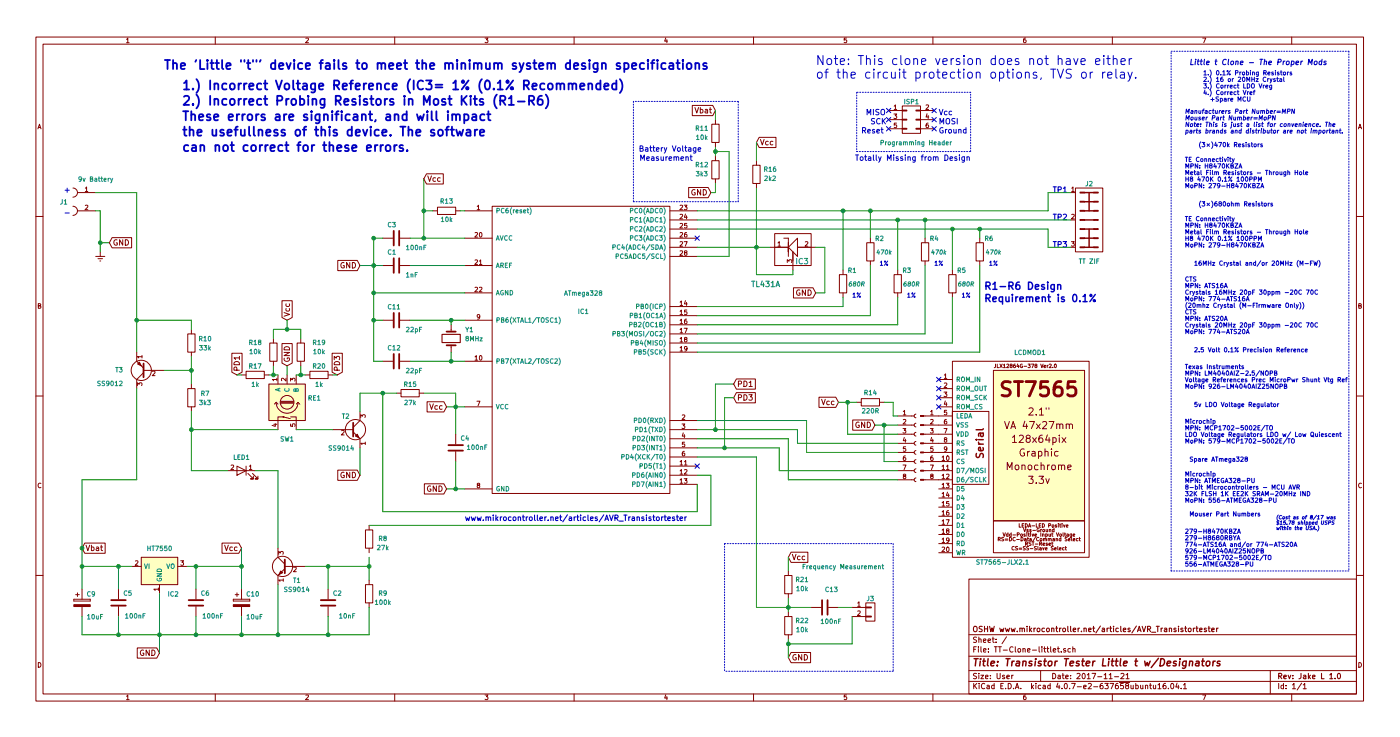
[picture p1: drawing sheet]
<svg xmlns="http://www.w3.org/2000/svg" width="390mm" height="205mm" viewBox="0 0 390 205" stroke-linecap="round" stroke-linejoin="round" font-family="sans-serif">
<g fill="none" stroke="#840000" stroke-width=".28">
<path d="M10 10.3h370v185h-370zM12 12.3h366v181h-366zM35.3 11l.3-.4v1.3M35.3 11.9h.7M60 10.3v2M85.2 10.7l.5-.1 .3 .4-.8 .9h.8M110 10.3v2M135.2 10.6h.8l-.4 .5 .4 .2-.1 .5h-.7M160 10.3v2M185.5 10.5l-.3 1h.8M185.9 11v.9M210 10.3v2"/>
<path d="M235.9 10.6h-.6v.6l.6-.1 .1 .5-.3 .3-.4-.1M260 10.3v2M285.9 10.6l-.6 .3-.1 .7 .3 .3 .4-.1v-.7h-.4l-.3 .2M310 10.3v2M335.2 10.6h.8l-.5 1.3M360 10.3v2M10.6 35.9l.4-1.3 .4 1.3M10.7 35.5h.6M192.9 29.4h5.7l.8 1.4-.8 1.4h-5.7zM193.7 30l.5 1.5 .5-1.5M195.2 30.5h.4l.3 .3-.1 .6h-.6M195.2 30v1.5"/>
<path d="M196.5 30.5h.6l.1 1M197.2 30.8l-.7 .3 .2 .4 .5-.1M197.7 30.5h.6M197.9 30v1.3l.4 .2M198.4 34.6h2v5.1h-2zM199.4 33.3v1.3M199.4 39.7v1.3M211.6 38.3h4.7v2.8h-4.7l-.8-1.4zM211.9 38.8l.5 1.6 .6-1.6M214.1 39.4h-.4l-.3 .3 .1 .6h.6M215.4 39.4h-.4l-.3 .3 .1 .6h.6M247.6 30.8h3.9"/>
<path d="M247.6 33.3h3.9M247.6 35.9h3.9M249.1 31.8h.8l-.4 .4 .4 .1v.6h-.8M249.2 29.6l.4-.4v1.3M249.2 30.5h.7M249.9 34.3h-.6l-.1 .6h.7v.5h-.7M251.5 35.7h1.2v.3h-1.2zM251.5 33.2h1.2v.3h-1.2zM251.5 30.7h1.2v.2h-1.2zM251.5 29.5h5v7.6h-5zM255.3 35.7h1.2v.3h-1.2zM255.3 33.2h1.2v.3h-1.2z"/>
<path d="M255.3 30.7h1.2v.2h-1.2zM256.5 30.8h3.8M256.5 33.3h3.8M256.5 35.9h3.8M258.1 29.3l.5-.1 .2 .4-.8 .9h.8M258.4 31.7l-.3 .9h.8M258.7 34.3l-.6 .3v.7l.2 .3 .4-.2v-.6h-.4l-.2 .2M258.7 32.2v.8M378.6 35.9l.4-1.3 .5 1.3M378.7 35.5h.6M20.3 57.5a1.27 1.27 0 0 1 1.3 1.2 1.27 1.27 0 0 1-1.3 1.3M20.3 52.4a1.27 1.27 0 0 1 1.3 1.3 1.27 1.27 0 0 1-1.3 1.2"/>
<path d="M21.6 58.7h5.1M21.6 53.7h5.1M23.8 52.4l.3-.3v1.2M23.8 57.3l.5-.1 .2 .3-.8 .9h.8M23.8 53.3h.7M118.9 48.4h4.6v2.9h-4.6l-.8-1.5zM119.2 49l.5 1.5 .5-1.5M120.6 58.7h1.3M121.4 49.6l-.4-.1-.4 .3 .2 .7h.6M121.9 57.7h5.1v2h-5.1zM122.7 49.6l-.4-.1-.4 .3 .2 .7h.6M127 58.7h1.3"/>
<path d="M129.5 58.7h7.7M133 57.5l.3-.3v1.2M133 58.4h.7M137.2 57.5h49.5v80h-49.5zM186.7 58.7h7.6M189.5 57.3l.5-.1 .2 .3-.7 .9h.7M189.5 59.8l.5-.1 .2 .4-.7 .9h.7M190.7 57.2h.8l-.5 .4 .4 .1v.6h-.7M191 59.6l-.2 .9h.7M191.9 52.2h5.5l.7 1.5-.7 1.4h-5.5zM193.7 52.9a.69 .69 0 0 0-.9 .7 .69 .69 0 0 0 1 .6v-.5h-.4M195.3 52.8v1.5l-.9-1.5v1.5"/>
<path d="M196 52.8a.77 .77 0 0 1 .9 .8 .77 .77 0 0 1-.9 .7zM198.4 44.8h2v5h-2zM199.4 43.5v1.3M199.4 49.8v1.3M209.8 46h2v5.1h-2zM210.8 44.8v1.2M210.8 51.1v1.3M298.4 53.7h1.2M298.7 52.4l.3-.3v1.2M298.7 59.8l.5-.1 .2 .4-.8 .9h.8M298.7 53.3h.7M299.7 52.4h7.6v17.8h-7.6z"/>
<path d="M301 58.6h1.3v.3h-1.3zM301 56.1h1.3v.2h-1.3zM301 53.5h1.3v.3h-1.3zM304.8 58.6h1.3v.3h-1.3zM304.8 56.1h1.3v.2h-1.3zM304.8 53.5h1.3v.3h-1.3zM10 60.3h2M26.7 71.4h2.5M27.3 72.1h1.3M27.8 72.7h.3M27.9 70.2v1.2M31.2 66.2h5.5v2.8h-5.5l-.7-1.4z"/>
<path d="M32.6 66.9a.69 .69 0 0 0-.9 .7 .69 .69 0 0 0 1 .6v-.6h-.3M34.2 66.8v1.5l-.9-1.5v1.5M34.9 66.8a.77 .77 0 0 1 .9 .7 .77 .77 0 0 1-.9 .8zM94.1 72.6h5.5l.7 1.4-.7 1.4h-5.5zM95.9 73.2a.69 .69 0 0 0-.9 .7 .69 .69 0 0 0 1 .6v-.5h-.3M97.5 73.1v1.6l-.9-1.6v1.6M98.2 73.1a.77 .77 0 0 1 .9 .8 .77 .77 0 0 1-.9 .8zM106.7 66.4h2.8M106.7 74h2.8M111.5 66.4h2.8M111.5 74h2.8M129.5 66.4h7.7"/>
<path d="M129.5 74h7.7M132.4 64.9l.5-.1 .2 .3-.8 .9h.8M132.4 72.5l.5-.1 .2 .4-.8 .9h.8M133.6 72.8l.4-.4v1.3M133.6 73.7h.7M133.7 64.9l.2-.1a.61 .61 0 0 1 .4 .6 .61 .61 0 0 1-.5 .6l-.2-.4zM186.7 66.4h7.6M186.7 61.3h7.6M186.7 63.8h7.6M186.7 68.9h7.6M186.7 71.4h7.6M189.5 62.3l.5-.1 .2 .4-.7 .9h.7"/>
<path d="M189.5 64.9l.5-.1 .2 .3-.7 .9h.7M189.5 67.4l.5-.1 .2 .4-.7 .9h.7M189.5 70l.5-.1 .2 .3-.7 .9h.7M190.7 67.3h.8l-.5 1.3M191 70.4l-.2-.4h.6v.3l-.6 .3 .2 .5 .5-.2-.3-.5M191.3 64.8l-.5 .3v.7l.2 .2 .4-.1-.1-.6h-.3l-.2 .2M191.3 60.1v.9M191.4 62.2h-.6v.6h.6v.6h-.6M214.6 68.9h5.1l2.5-2.5v5l-2.5-2.5v1.3v-2.6v3.8M215.9 65.1h10.2v8.9h-10.2zM216.8 67.7l.4-.4v1.3M216.8 68.6h.7"/>
<path d="M218.4 66.4h1.3v1.2M219.4 73.1v-.8l.5 .5 .1-.4h.5v.7M221 70.2v5M222.2 68.9h5.1M224.4 67.4l.5-.1 .2 .4-.7 .9h.7M233.9 76.5h2.1v5.1h-2.1zM234.9 75.2v1.3M241.6 67.6h2v5.1h-2zM242.6 66.4v1.2M242.6 72.7v1.3M249.2 76.5h2v5.1h-2zM250.2 75.2v1.3"/>
<path d="M256.8 67.6h2v5.1h-2zM257.8 66.4v1.2M257.8 72.7v1.3M264.4 76.5h2v5.1h-2zM265.4 75.2v1.3M272 67.6h2.1v5.1h-2.1zM273 66.4v1.2M273 72.7v1.3M298.4 61.3h1.2M298.4 68.9h1.2M298.6 67.3h.8l-.4 .5 .3 .1v.6h-.7M301 68.8h1.3v.2h-1.3z"/>
<path d="M301 66.2h1.3v.3h-1.3zM301 63.7h1.3v.2h-1.3zM301 61.1h1.3v.3h-1.3zM304.8 68.8h1.3v.2h-1.3zM304.8 66.2h1.3v.3h-1.3zM304.8 63.7h1.3v.2h-1.3zM304.8 61.1h1.3v.3h-1.3zM378 60.3h2M10.7 85.2l.5-.1 .1-.4-.6-.1v1.3h.5l.2-.4-.3-.3M38.1 98.1v2.5l1.9 1.9M39.6 99.4h-1.3l.4 .3M39.6 99v.7"/>
<path d="M52.3 93h2.1v5.1h-2.1zM53.3 91.8v1.2M53.3 98.1v1.3M64.6 98.4h2.9v5.3l-1.5 .8-1.4-.8zM66.7 99.7h-1.5l.4 .5M66.7 99.3v.9M75.2 95.6h2v5h-2zM76.2 94.3v1.3M78.6 95.7h2.8v5.5l-1.4 .7-1.4-.7zM78.6 83.8h2.8v4.7l-1.4 .7-1.4-.7zM79.2 98.2h1.5l-1.5 .9h1.5M79.2 87.1l1.5 .5-1.5 .5"/>
<path d="M79.2 99.8a.69 .69 0 0 0 .8 .9 .69 .69 0 0 0 .5-1h-.5v.3M79.2 96.9a.81 .81 0 0 1 1-.3 .81 .81 0 0 1 .5 .9h-1.5zM79.8 85.9l-.1 .5 .3 .3 .6-.2v-.6M79.8 84.6l-.1 .5 .3 .3 .6-.2v-.6M82.8 95.6h2v5h-2zM83.8 94.3v1.3M92.6 98.4h2.8v5.3l-1.4 .8-1.4-.8zM106.7 89.2h2.8M111.5 89.2h2.8M125.7 90.5v1.9M125.7 96.2v1.9M129.5 89.2h7.7"/>
<path d="M129.5 81.6h7.7M132.4 99.4l.3-.3v1.2M132.4 80.1l.5-.1 .2 .4-.8 .9h.8M133.6 80.1l.5-.1 .2 .4-.8 .9h.8M133.7 88.2l-.2 .2-.4-.1-.1-.6 .5-.1 .2 .3v.7l-.6 .3M133.7 99.2l.2-.1a.61 .61 0 0 1 .4 .6 .61 .61 0 0 1-.5 .6l-.2-.4zM186.7 85.4h7.6M186.7 87.9h7.6M186.7 90.5h7.6M186.7 93h7.6M186.7 95.6h7.6M186.7 98.1h7.6"/>
<path d="M189.5 84.2l.4-.4v1.3M189.5 86.7l.4-.3v1.2M189.5 89.3l.4-.4v1.3M189.5 91.8l.4-.4v1.3M189.5 94.3l.4-.3v1.3M189.5 96.9l.4-.4v1.3M189.5 85.1h.7M189.5 87.6h.7M189.5 90.2h.7M189.5 92.7h.7M189.5 95.3h.7M189.5 97.8h.7"/>
<path d="M190.7 91.4h.8l-.5 1.3M191 94.5l-.2-.4h.6v.3l-.6 .4 .2 .5 .5-.3-.3-.5M191 83.8l-.2 .9h.7M191.3 88.9l-.5 .3v.7l.2 .3 .4-.1-.1-.7h-.3l-.2 .2M191.3 84.2v.9M191.4 86.4h-.6v.6h.6v.5h-.6M191.5 97.1l-.3 .2-.3-.1-.1-.6 .4-.1 .3 .3-.1 .7-.5 .3M221.1 80.2h5.5l.7 1.4-.7 1.4h-5.5zM222.9 80.8a.69 .69 0 0 0-.9 .7 .69 .69 0 0 0 1 .6v-.5h-.3M224.5 80.8v1.5l-.9-1.5v1.5M225.2 80.8a.77 .77 0 0 1 .9 .7 .77 .77 0 0 1-.9 .8zM234.9 81.6v1.3"/>
<path d="M250.2 81.6v1.3M265.4 81.6v1.3M378.7 85.2l.5-.1 .1-.4-.6-.1v1.3h.5l.2-.4-.3-.3M10 110.3h2M38.3 107.4v-.8l.5 .5 .1-.4h.5v.7M40 103.8l-1.9 1.9v2.6M40 103.2h5.7M42.5 103.5l.5-.1 .2 .3-.8 1h.8M52.3 108.3h2.1v5h-2.1zM53.3 107v1.3M53.3 113.3v1.3M65.3 101a.81 .81 0 0 1 .9-.2 .81 .81 0 0 1 .5 .8h-1.5z"/>
<path d="M66 103.1l-.1-.7-.5-.1-.2 .8h1.5M67.3 104.5h1.3M68.6 103.4h5.1v2.1h-5.1zM73.7 104.5h1.2M74.9 107h10.2v10.2h-10.2zM76.2 100.6v1.3M76.3 118.2h.9M76.7 118v.8l-.9-.3M77 112.1a3 3 0 0 0 3 3 3 3 0 0 0 3.1-3M77 112.1l.5 .5M77 112.1l-.5 .5M77.2 105.7h-1.3l.4 .4"/>
<path d="M77.2 105.4v.7M77.5 104.5v2.5M78.2 111.8h3.6M78.2 112.1h3.6M78.2 112.3h3.6M79.7 105.4v.8l-.9-.8-.4 .2 .1 .5M80 104.5v2.5M80.9 116.6l-1.9-.5h-1.5v3.6M81 106.2v-.8l.5 .4 .1-.4h.5v.8M81 118.1v.6l.6 .1v-.7h.5v.7M81 116.1h1.5v3.6M82.5 104.5v2.5"/>
<path d="M83.1 112.1l.5 .5M83.1 112.1l-.6 .5M83.8 100.6v1.3M85.1 104.5h1.3M86.4 103.4h5v2.1h-5zM91.4 104.5h1.3M92.7 119.7h5.7M93.1 100.2v-.9l.6 .5 .3-.5h.5l.2 .3-.2 .6M93.2 101a.81 .81 0 0 1 1-.2 .81 .81 0 0 1 .5 .8h-1.6zM94 103.1l-.1-.7-.6-.1-.2 .8h1.6M95.2 120l.5-.1 .2 .4-.8 .9h.8M100.3 114.6v2.6l-1.9 1.9"/>
<path d="M100.5 116.3v-.8l.5 .5 .1-.4h.6v.7M106.7 100.6h2.8M110.5 109.5h1.3M111.5 100.6h2.8M111.8 108.5h5v2h-5zM116.8 109.5h1.3M119 111.9h4.7l.8 1.4-.8 1.5h-4.7zM119.8 112.5l.5 1.5 .5-1.5M121.9 113.1l-.4-.1-.3 .3 .1 .7h.6M123.2 113.1l-.4-.1-.3 .3 .1 .7h.6M129.5 113.3h7.7M129.5 100.6h7.7"/>
<path d="M132.4 100.3h.7M132.9 111.8h.9l-.6 1.2M186.7 117.2h7.6M186.7 119.7h7.6M190.1 118.1h.8l-.5 .5 .4 .1v.6h-.7M190.1 115.7l.5-.1 .3 .3-.8 .9h.8M205.2 109.4h5.3v2.8h-5.3l-.7-1.4zM205.2 105.6h5.3v2.8h-5.3l-.7-1.4zM205.8 110.8l.7-.1 .1-.6-.8-.1v1.5M205.8 107l.7-.1 .1-.6-.8-.1v1.5M207.3 110a.77 .77 0 0 1 .9 .7 .77 .77 0 0 1-.9 .8zM207.3 106.2a.77 .77 0 0 1 .9 .7 .77 .77 0 0 1-.9 .8z"/>
<path d="M208.7 110h1l-.6 .5 .6 .3-.1 .5-.3 .2-.6-.2M208.8 106.6l.4-.4v1.5M208.8 107.7h.9M228.2 110.7h4.7l.8 1.4-.8 1.4h-4.7zM229 111.2l.5 1.6 .5-1.6M231.1 111.8l-.4-.1-.3 .3 .2 .7h.5M232.4 111.8l-.4-.1-.3 .3 .2 .7h.5M237.6 117h5.5l.7 1.4-.7 1.4h-5.5zM238.8 112.1h1.2M239.4 117.7a.69 .69 0 0 0-.9 .7 .69 .69 0 0 0 1 .6v-.6h-.3M240 111.1h5.1v2h-5.1zM241 117.6v1.5l-.9-1.5v1.5"/>
<path d="M241.7 117.6a.77 .77 0 0 1 .9 .7 .77 .77 0 0 1-.9 .8zM245.1 112.1h1.3M250.2 118.4h4.6M250.2 115.9h4.6M251.7 119.4h.8l-.5 .5 .4 .1v.5h-.7M251.7 114.7l.4-.4v1.3M251.7 117l.5-.2 .3 .4-.8 .9h.8M251.7 115.6h.8M255.3 117.9l-.5 .4 .1 .4 .4 .2M255.3 115.4l-.5 .4 .1 .4 .4 .2M257.4 118.4h8M257.4 115.9h8"/>
<path d="M259.3 119.4h.8l-.5 .5 .4 .1v.5h-.7M259.4 114.7l.3-.4v1.3M259.4 117l.4-.2 .3 .4-.8 .9h.8M259.4 115.6h.7M261.6 113.3h3.8M261.6 105.7h3.8M261.6 108.3h3.8M261.6 110.8h3.8M263.1 109.2h.8l-.5 .5 .4 .1v.6h-.7M263.1 119.4h.8l-.5 1.3M263.2 104.5l.3-.4v1.3M263.2 106.8l.5-.1 .2 .3-.8 1h.8"/>
<path d="M263.2 105.4h.7M263.4 111.7l-.2 .9h.7M263.8 116.8l-.6 .4v.7l.2 .2 .4-.1v-.6l-.4-.1-.2 .3M263.8 112.2v.8M263.8 114.3h-.6v.6h.6v.6h-.6M265.4 114.6h10.2v20.3h-10.2zM265.4 100.6h38.1v54.7h-38.1zM276.9 103.2h25.4v41.9h-25.4zM277.4 101.4v.9l-.3 .1M277.9 101.4v1h.5M278.7 101.4l.6 1M279.3 101.4l-.6 1"/>
<path d="M279.6 101.7l.3-.3v1M279.6 102.4h.6M280 117.4l.6 2 .7-2M280.6 101.5l.3-.1 .3 .3-.7 .7h.7M281.7 101.9l-.2-.2 .2-.3 .3 .1v.3a.4 .4 0 0 0-.4 .1 .4 .4 0 0 0 0 .5l.5-.2-.2-.3M281.7 119.4l.7-2 .6 2M281.9 118.9h1M282.9 101.4l-.4 .3-.1 .5 .3 .2 .3-.1-.1-.4-.5 .1M283.6 101.4l-.2 .7h.6M283.9 101.8v.6M284.9 101.5a.45 .45 0 0 0-.6 .4 .45 .45 0 0 0 .7 .4v-.3h-.2M285.4 102h.7"/>
<path d="M285.6 117.3l-.5 1.5h1.3M286.1 118.1v1.3M286.5 101.4h.6l-.3 .4 .3 .2v.3h-.6M286.8 113.8l.8-.2 .3 .6-1.2 1.4h1.2M286.9 117.4h1.4l-.9 2M287.5 101.4h.6l-.4 1M288.6 101.9l-.2-.2 .2-.3 .4 .1v.3a.4 .4 0 0 0-.5 .1 .4 .4 0 0 0 0 .5l.5-.2-.2-.3M288.8 115.5v.1M288.8 118.1l1.1 1.3M289.7 114.2l.5-.6v2M289.7 115.6h1.1M289.9 118.1l-1.1 1.3"/>
<path d="M290 101.4l.4 1 .3-1M290.6 117.6l.7-.2 .4 .6-1.2 1.4h1.2M291 102.1l.4-.1v-.2l-.4 .1v.5h.4M291.6 113.6v.4M291.8 101.8v.6M292.1 101.8l-.3 .2M292.3 113.6v.4M292.4 117.4h1.3l-.8 2M292.4 101.5l.4-.1 .2 .3-.6 .7h.6M293.4 102.3v.1M293.9 101.5l.2-.1a.45 .45 0 0 1 .3 .5 .45 .45 0 0 1-.5 .4zM294.5 118.3l.7-.1 .2 1.2"/>
<path d="M294.5 118.1v1.3M295.4 118.4l.2-.3 .5 .1 .1 1.2M297.2 118.3l.7-.1 .1 1.2M297.2 118.1v1.3M298 118.4l.3-.3 .5 .1 .1 1.2M378 110.3h2M11.4 134.7a.58 .58 0 0 0-.8 .5 .58 .58 0 0 0 .8 .6M63.5 131.1h7.6M64.4 129.7l.5-.2 .2 .4-.8 .9h.8M66 129.9l2.6 1.2-2.6 1.3zM68.6 129.9v2.5M69.1 131.9l1.5 1.5h-.8h.8v-.8"/>
<path d="M69.5 129.9l.3-.4v1.3M69.5 130.8h.7M70.4 131.9l1.5 1.5h-.8h.8v-.8M94.1 131h5.5l.7 1.4-.7 1.4h-5.5zM95.9 131.6a.69 .69 0 0 0-.9 .7 .69 .69 0 0 0 1 .6v-.5h-.3M97.5 131.6v1.5l-.9-1.5v1.5M98.2 131.6a.77 .77 0 0 1 .9 .7 .77 .77 0 0 1-.9 .8zM98.4 120.3l1.9 1.9v2.6M101.8 123.5h-1.3l.4 .4M101.8 123.1v.8M118.3 134.8h5.4l.8 1.4-.8 1.4h-5.4zM120 135.4a.69 .69 0 0 0-.9 .7 .69 .69 0 0 0 1 .6v-.5h-.3"/>
<path d="M121.6 135.4v1.5l-.9-1.5v1.5M122.3 135.4a.77 .77 0 0 1 .9 .7 .77 .77 0 0 1-.9 .8zM127 121v2.8M127 125.8v2.8M129.5 136.2h7.7M133.2 135.2l-.2-.5h.7v.3l-.7 .4 .2 .5 .5-.3-.2-.4M186.7 122.2h7.6M186.7 124.8h7.6M186.7 127.3h7.6M186.7 129.9h7.6M186.7 132.4h7.6M186.7 134.9h7.6"/>
<path d="M189.5 128.6l.4-.3v1.2M189.5 131.2l.4-.4v1.3M189.5 133.7l.4-.3v1.2M189.5 129.5h.7M189.5 132.1h.7M189.5 134.6h.7M190.4 120.6l-.3 .9h.8M190.7 133.4h.8l-.5 .4 .4 .1v.6h-.7M190.7 125.7l-.5 .3-.1 .8 .3 .2 .4-.1-.1-.6-.3-.1-.3 .2M190.7 121.1v.8M190.8 128.6l.3-.3v1.2M190.8 130.9l.4-.1 .3 .4-.8 .9h.8"/>
<path d="M190.8 129.5h.7M190.8 123.2h-.6l-.1 .6h.7v.5h-.7M250.2 131.1h4.6M250.2 133.7h4.6M250.2 128.6h4.6M250.2 126h4.6M250.2 123.5h4.6M250.2 121h4.6M251.7 129.5h.8l-.5 1.3M252 132.6l-.2-.4h.6v.3l-.7 .4 .3 .5 .5-.3-.3-.5M252 121.9l-.3 .9h.8M252.3 127l-.5 .3-.1 .7 .3 .3 .4-.1-.1-.7h-.3l-.3 .2"/>
<path d="M252.3 122.3v.9M252.4 124.5h-.6l-.1 .6h.7v.5h-.7M255.3 133.2l-.5 .4 .1 .4 .4 .2M255.3 130.6l-.5 .4 .1 .4 .4 .2M255.3 128.1l-.5 .4 .1 .4 .4 .2M255.3 125.5l-.5 .5 .1 .3 .4 .3M255.3 123l-.5 .4 .1 .4 .4 .2M255.3 120.5l-.5 .4 .1 .4 .4 .2M257.4 131.1h8M257.4 133.7h8M257.4 128.6h8M257.4 126h8"/>
<path d="M257.4 123.5h8M257.4 121h8M259.3 129.5h.8l-.5 1.3M259.6 132.6l-.2-.4h.6v.3l-.6 .4 .2 .5 .5-.3-.3-.5M259.6 121.9l-.2 .9h.7M259.9 127l-.5 .3v.7l.2 .3 .4-.1-.1-.7h-.3l-.2 .2M259.9 122.3v.9M260 124.5h-.6v.6h.6v.5h-.6M261.6 136.2h3.8M261.6 138.7h3.8M262.6 127.4l.3-.4v1.3M262.6 129.9l.3-.4v1.3"/>
<path d="M262.6 132.4l.3-.3v1.3M262.6 135l.3-.4v1.3M262.6 137.5l.3-.3v1.2M262.6 130.8h.7M262.6 128.3h.7M262.6 133.4h.7M262.6 135.9h.7M262.6 138.4h.7M263.4 122.5l-.2-.5h.6v.3l-.6 .4 .2 .5 .5-.3-.2-.4M263.7 134.6h.8l-.4 .5 .3 .1v.6h-.7M263.8 129.9l.3-.4v1.3M263.8 132.2l.5-.1 .2 .3-.8 1h.8"/>
<path d="M263.8 130.8h.7M263.9 125l-.2 .3-.4-.1-.1-.6 .5-.1 .2 .2-.1 .7-.5 .3M263.9 127.1l.2-.1a.61 .61 0 0 1 .4 .6 .61 .61 0 0 1-.5 .6l-.2-.4zM264.1 137.1l-.3 .9h.7M264.4 137.6v.8M264.4 139.7h-.6v.6h.6v.6h-.6M280.7 130.9v-2l.7 1.4 .6-1.4v2M282.2 121.8l.6-.6v2M282.2 123.2h1.1M283 129.7l.3-.2 .6 .2v1l-.3 .2-.6-.2zM284.1 121.4l.7-.2 .4 .6-1.2 1.4h1.2M284.8 129.7l.8-.1 .1 1.3"/>
<path d="M284.8 129.5v1.4M285.4 125.2a.93 .93 0 0 0-1.1 .9 .93 .93 0 0 0 1.1 .9l.1-.8h-.4M286.4 122.1l-.4-.4 .1-.3 .3-.2 .5 .1 .2 .3-.1 .3-.6 .2-.4 .4v.4l.4 .3h.3l.4-.3v-.4l-.4-.4M286.4 125.7v1.4M286.6 129.7l.3-.2 .6 .2v1l-.3 .2-.6-.2zM286.7 132.7h1.2l-.6 .7 .5 .1 .1 .3-.1 .7-.2 .2-.9-.2M286.9 125.7l-.3 .1-.2 .3M287.6 125.8h.8l.1 1.3M287.8 121.9l1 1.3M288.5 126.2l-.7 .1-.3 .3 .3 .5 .7-.1M288.8 134.5v.2M288.8 121.9l-1 1.3"/>
<path d="M289.3 129.6l-.6-.1-.4 .4 .1 .8 .3 .2 .6-.1M289.4 125.8l.6-.1 .4 .4-.1 .8-.3 .2-.6-.1M289.4 125.7v2M289.6 132.7h1.2l-.7 .7 .5 .1 .2 .3-.1 .7-.3 .2-.8-.2M290.1 129.7l.8-.1 .1 1.3M290.1 128.9v2M290.5 121.2l-.6 .1a1.35 1.35 0 0 0 0 1.9l.7-.1 .1-.7-.4-.4h-.4l-.4 .4M291.2 125.9l.8-.1 .1 1.3M291.2 125.1v2M291.5 133.4l.4 1.3 .5-1.3M291.9 121.1l-.5 1.5h1.3M291.9 129.5v1.4"/>
<path d="M292.4 121.9v1.3M292.5 129.5l-.4 .1-.2 .3M293 125.1v.2M293 125.7v1.4M293.2 129.7l.3-.2 .6 .2v1l-.3 .2-.6-.2zM293.4 122l.6-.1 .4 .4-.1 .8-.3 .1-.6-.1M293.4 121.9v2M294.9 125.8l-.6-.1-.4 .4 .1 .8 .3 .2 .6-.1M295 129.7l.8-.1 .1 1.3M295 129.5v1.4M295.2 121.2v.2M295.2 121.9v1.3"/>
<path d="M295.9 129.8l.2-.3 .5 .1 .1 1.3M296 121.9l1.1 1.3M297.1 121.9l-1.1 1.3M297.6 130.2l.9-.2-.1-.4-.6-.1-.2 .3 .1 1h.7M379.4 134.7a.58 .58 0 0 0-.8 .5 .58 .58 0 0 0 .8 .6M23.6 151.3h5.7v2.8h-5.7l-.7-1.4zM24 151.9l.5 1.5 .5-1.5M25.5 152.5l.4-.1 .3 .3-.1 .6h-.6M25.5 151.9v1.5M26.8 152.5h.6l.1 .9M27.5 152.7l-.7 .3 .2 .4 .5-.1M28 152.4h.6"/>
<path d="M28.2 151.9v1.3l.4 .2M36.8 157.8h2.6M37.7 156.3l.5-.1 .3 .4-.8 .9h.8M39.4 155.3h10.1v7.6h-10.1zM49.5 157.8h2.6M50.4 156.2h.8l-.5 .5 .4 .1v.6h-.7M61.9 151.3h4.6l.8 1.4-.8 1.4h-4.6zM62.6 151.9l.5 1.5 .5-1.5M64.8 152.5l-.5-.1-.3 .3 .2 .6h.6M66.1 152.5l-.5-.1-.3 .3 .2 .6h.6M77.5 152.7v2.6l1.9 1.9M77.7 154.4v-.8l.5 .5 .1-.4h.5v.7"/>
<path d="M79.4 158.4l-1.9 1.9v2.6M79.4 157.8h5.7M81.9 158.1l.4-.1 .3 .4-.8 .9h.8M101.9 147.6h2v5.1h-2zM102.9 146.4v1.2M102.9 152.7v1.3M219.7 159.1v1.2M220.5 153.8h4.6v2.9h-4.6l-.8-1.4zM220.8 154.4l.5 1.5 .5-1.5M223 155l-.4-.1-.4 .3 .2 .7h.6M224.3 155l-.4-.1-.4 .3 .2 .7h.6M261.6 146.4h3.8"/>
<path d="M261.6 154h3.8M261.6 141.3h3.8M261.6 143.8h3.8M261.6 148.9h3.8M261.6 151.4h3.8M262.6 152.5l.4-.1 .3 .4-.8 .9h.8M262.6 140.1l.3-.4v1.3M262.6 142.6l.3-.4v1.3M262.6 145.1l.3-.3v1.3M262.6 147.7l.3-.4v1.3M262.6 150.2l.3-.3v1.2M262.6 141h.7"/>
<path d="M262.6 143.5h.7M262.6 146.1h.7M262.6 148.6h.7M262.6 151.1h.7M263.7 144.8h.8l-.5 1.3M263.9 152.5l.2-.1a.61 .61 0 0 1 .4 .6 .61 .61 0 0 1-.5 .6l-.2-.4zM264 147.9l-.2-.5h.6v.3l-.6 .4 .2 .5 .5-.3-.2-.4M264.4 142.2l-.6 .4v.7l.2 .2 .4-.1v-.6l-.4-.1-.2 .3M264.5 150.4l-.2 .3-.4-.1-.1-.6 .5-.1 .2 .2-.1 .7-.5 .3M276.9 145.1h25.4v8.9h-25.4zM278.2 150.2h.5v-.4l-.5-.1v1M278.5 150.2l.3 .5"/>
<path d="M279.5 148.4l.4 1 .3-1M279.7 149.7h-.4l-.2 .2 .6 .6-.6 .1M280.1 150.2h.8M280.1 150.5h.8M280.9 148.4v1h-.4v-.5l.4-.1M281.4 149.7a.5 .5 0 0 1 .5 .5 .5 .5 0 0 1-.5 .5zM281.8 148.4v1h-.4v-.5l.4-.1M282.3 149h.7M282.7 152.3a.44 .44 0 0 0-.7 .4 .44 .44 0 0 0 .7 .4M282.9 149.8a.44 .44 0 0 0-.6 .4 .44 .44 0 0 0 .6 .4M283.3 150.3h.8M283.5 149l.5-.1v-.4l-.5-.1v1"/>
<path d="M283.6 152.3l-.4-.1-.2 .2 .6 .6-.6 .2M284 152.7h.8M284 153h.8M284 145.9v1h.5M284.5 148.9h.4v.5l-.4-.1zM284.6 149.7a.5 .5 0 0 1 .5 .5 .5 .5 0 0 1-.5 .5zM284.9 146.4h.3M285.2 147.2l.4 .9 .3-.9M285.3 145.9h-.4v1h.4M285.5 150.1h.4l.1 .6M285.7 148.8l-.4 .1 .4 .2v.3h-.4M285.7 152.3l-.3-.1-.2 .2 .5 .6-.5 .2"/>
<path d="M285.7 145.9a.5 .5 0 0 1 .6 .5 .5 .5 0 0 1-.6 .5zM285.8 151.5l.5-.1 .1-.3-.6-.1v1M286 150.2l-.5 .3 .1 .2 .4-.1M286.1 151.5l.3 .5M286.2 148.4v.1M286.2 148.8v.6M286.3 150h.4M286.4 149.7v.9l.3 .1M286.5 147.5l-.3 .1 .3 .3v.2h-.3M286.5 148.8h.4M286.6 146.9l.3-1 .4 1M286.7 148.4v.9l.2 .1"/>
<path d="M286.7 152.3l-.4-.1-.2 .2 .6 .6-.6 .2M286.7 146.6h.5M287 150.1h.4v.6M287.1 152.8h.8M287.2 148.4v.1M287.2 148.8v.6M287.4 151h-.4l-.2 .2 .6 .6-.6 .1M287.4 147.5l-.4 .1 .4 .3v.2h-.4M287.4 150.2l-.5 .3 .2 .2 .3-.1M287.6 146.5h.7M287.6 148.8l.3 .6 .2-.6M287.6 151h.6"/>
<path d="M287.8 147.8h.8M287.9 151v1M288.4 149.1l.5-.1-.1-.2-.4 .1 .1 .5h.3M288.5 151.6h.8M288.6 149.6l-.8 1.3M288.8 145.9v1h.5M288.8 152.3l-.3-.1-.2 .2 .5 .6-.5 .2M289.3 152.2l.1 1M289.5 149.8a.44 .44 0 0 0-.6 .4 .44 .44 0 0 0 .6 .4M289.6 147.2a.45 .45 0 0 0-.6 .5 .45 .45 0 0 0 .6 .3v-.3h-.2M289.6 146.4h.3M289.7 151.5l.5-.1 .1-.3-.6-.1v1"/>
<path d="M289.8 152.6h.3l.1 .6M289.9 150.1h.4v.5h-.4zM290 151.5l.3 .5M290 147.5v.6M290.1 148.4v1M290.1 145.9h-.5v1h.5M290.2 152.8l-.5 .2 .2 .2h.3M290.3 147.5l-.3 .2M290.5 145.9a.5 .5 0 0 1 .6 .5 .5 .5 0 0 1-.6 .5zM290.6 148.9l.3-.1 .1 .6M290.6 148.8v.6M290.6 152.6l.2 .6 .2-.6"/>
<path d="M290.7 147.6h.4l-.1 .5-.3-.1zM290.7 151.6l.5-.1-.1-.2-.4 .1v.5h.4M290.8 150.1h.4v.6M290.8 150v.7M291.2 150.2l.4-.1 .1 .6M291.4 152.9l.4-.1v-.2l-.4 .1v.5h.4M291.4 148.8l.5 .2-.1 .4h-.4M291.4 148.8v.9M291.5 147.5l.1 .6 .4-.1M291.9 151.3l-.4 .1 .4 .3v.2h-.4M292 147.5v.6M292.1 150.1h.4l.1 .6"/>
<path d="M292.1 150v.7M292.3 146.4h.4l.1-.4-.5-.1v1M292.3 151.6l.5-.1v-.2l-.5 .1 .1 .5h.4M292.3 148.8l.1 .6 .4-.1M292.4 147.6l.4-.1 .1 .6M292.4 147.5v.6M292.6 150.2l.3-.1 .1 .6M292.8 148.8v.6M293.1 151.3h.4M293.1 148.8h.4M293.2 151v.8l.3 .2M293.2 148.4v.9l.3 .1"/>
<path d="M293.2 146.3h.5l-.1 .5h-.4zM293.4 150.1h.4l.1 .6M293.5 152.3l-.3-.1-.2 .2 .5 .6-.5 .2M293.8 147.5l-.5 .2 .1 .4h.4M293.8 147.2v.9M293.9 150.2l-.5 .3 .1 .2 .4-.1M293.9 152.9l.5-.1-.1-.2-.4 .1 .1 .5h.3M294.3 150.1h.4l.1 .6M294.3 150v.7M294.4 148.4l.3 1 .4-1M294.5 146.3l-.4 .1 .4 .2v.2h-.4M294.8 152.2l.1 1"/>
<path d="M294.9 145.9v.1M294.9 146.2v.7M295.2 152.9l.5-.1v-.2l-.5 .1 .1 .5h.4M295.3 146.2h.4M295.4 148.9h.4v.5l-.4-.1zM295.4 145.9v.8l.3 .2M295.7 150.1l-.5 .1 .1 .4h.4M295.7 149.7v1M296 145.9v.1M296 146.2v.7M296.3 148.4l.1 1M296.4 146.2l.2 .7 .2-.7"/>
<path d="M296.6 152.6l-.5 .2 .1 .4h.4M296.6 148.8h.4M296.8 148.4v.9l.2 .1M296.8 152.6h.4M297 152.2v.9l.2 .1M297.2 146.5l.5-.1-.1-.1-.4 .1v.4h.4M297.3 148.8l.5 .1v.5h-.4l-.1-.3 .5-.1M297.4 149.7h-.4l-.2 .2 .6 .6-.6 .1M297.8 150.4l.4-.2v-.1l-.4 .1v.4h.4M298.7 149.7l.1 1M298.7 148.8v.8l-.5 .1M298.7 148.8l-.5 .2 .1 .4h.4"/>
<path d="M299.1 149.1l.4-.1v-.2l-.4 .1v.5h.4M299.1 150.4l.5-.2-.1-.1-.4 .1 .1 .4h.3M300.4 150.1l-.5 .1 .2 .4h.3M300.7 150h.4M300.8 149.7v.9l.3 .1M10 160.3h2M20.6 166.9v.5zM20.6 167.4h4.5zM20.6 166.9h4.5zM21.1 165.7h1M21.6 165.2v1M22.9 164.1v2.8"/>
<path d="M22.9 169v2.8M25.1 166.9v.5zM33 164.1v2.8M33 169v2.8M44.1 164.1h-1.2l.3 .4M44.1 163.8v.7M44.4 162.9v2.5M54.6 164.1v2.8M54.6 169v2.8M65 166.9v.5zM65 167.4h4.6zM65 166.9h4.6z"/>
<path d="M65.5 165.7h1M66 165.2v1M67.3 164.1v2.8M67.3 169v2.8M69.6 166.9v.5zM78.9 161.6h-1.2l.3 .4M78.9 161.2v.8M91.4 164.1v2.8M91.4 169v2.8M101.9 162.9h2v5.1h-2zM102.9 161.6v1.3M102.9 168v1.2"/>
<path d="M218.7 171.8h2v5h-2zM218.7 160.3h2v5.1h-2zM219.7 165.4v1.3M219.7 170.5v1.3M219.7 176.8v1.3M226.1 169.2h2.8M230.9 169.2h2.8M237.5 169.2h3.8M237.5 171.8h3.8M239 168l.4-.4v1.3M239 170.3l.5-.1 .3 .3-.8 1h.8M239 168.9h.8"/>
<path d="M241.3 171.6h1.5v.3h-1.5zM241.3 169.1h1.5v.3h-1.5zM241.3 168h2.5v5h-2.5zM270 161.3h108v32h-108zM270 176.8h108M272.2 177.6h-.8v.5a.63 .63 0 0 1 .7 .7l-.8 .1M272.8 178.1h.6v.9M272.8 177.5v1.5M274.1 178.5l.7-.2-.1-.2-.4-.1-.2 .2v.7h.6M275.4 178.5l.7-.2-.1-.2-.4-.1-.2 .2v.7h.6M276.5 178h.6M276.7 177.5v1.3l.4 .2"/>
<path d="M277.6 178.8v.2M277.6 178.1v.1M280.5 177.4l-1.3 1.9M378 160.3h2M10.7 184.6a.65 .65 0 0 1 .7 .6 .65 .65 0 0 1-.7 .7zM35.3 194l.3-.4v1.3M35.3 194.9h.7M38.3 180.5h5.4l.7 1.4-.7 1.4h-5.4zM40 181.2a.69 .69 0 0 0-.9 .7 .69 .69 0 0 0 1 .6v-.6h-.3M41.6 181.1v1.5l-.9-1.5v1.5M42.3 181.1a.77 .77 0 0 1 .9 .7 .77 .77 0 0 1-.9 .8zM60 193.3v2"/>
<path d="M85.2 193.7l.5-.1 .3 .4-.8 .9h.8M110 193.3v2M135.2 193.6h.8l-.4 .5 .4 .2-.1 .5h-.7M160 193.3v2M185.5 193.5l-.3 1h.8M185.9 194v.9M210 193.3v2M220.5 181.8h5.4v2.8h-5.4l-.8-1.4zM221.8 182.4a.69 .69 0 0 0-.9 .7 .69 .69 0 0 0 1 .6v-.5h-.3M223.4 182.4v1.5l-.8-1.5v1.5M224.2 182.4a.77 .77 0 0 1 .9 .7 .77 .77 0 0 1-.9 .8zM235.9 193.6h-.6v.6l.6-.1 .1 .5-.3 .3-.4-.1"/>
<path d="M260 193.3v2M270 189.8h108M270 186.8h108M270 182.8h108M271.4 190.4v1.5M271.4 180.9h.5M271.6 191l.6 .9M272.1 180.2h-.7v1.5M272.2 187.7h-.8v.5a.63 .63 0 0 1 .7 .8h-.8M272.2 190.4l-.8 .8M272.7 180.2v.1M272.7 180.7v1"/>
<path d="M272.8 187.6v.1M272.8 188.1v1M272.9 190.4v.1M272.9 190.9v1M273.4 188.1h.7l-.7 1h.7M273.4 180.2v1.3l.2 .2M274.1 181.2l.7-.2v-.2l-.5-.1-.2 .2 .1 .7h.6M274.4 190.5a.67 .67 0 0 0-.9 .6 .67 .67 0 0 0 .9 .7M274.7 188.6l.7-.1-.1-.3-.4-.1-.2 .2v.7h.6M275.1 191h.6v.9M275.5 181.5v.2M275.5 180.8v.1"/>
<path d="M275.7 191.2l-.7 .3 .2 .4 .5-.1M276 189v.1M276 188.2v.1M277.1 191l-.5-.1-.2 .3v.6h.7M277.1 190.4v1.5M277.1 180.2h.9M277.5 180.2v1.5M277.9 187.6v1.2l.3 .3 .5-.3v-1.2M278.3 180.2h.8M278.7 180.2v1.5M278.9 191.1h.5M279.6 181.1h1.1"/>
<path d="M279.6 190.4h-.7v1.5h.7M280 188.2l-.4-.1-.2 .2 .1 .2 .5 .2v.3h-.6M280.3 191.8v.1M280.6 188.6l.7-.1v-.3l-.5-.1-.2 .2 .1 .7h.6M281 190.4a.76 .76 0 0 1 .8 .7 .76 .76 0 0 1-.8 .8zM282 188.1v1M282.3 180.3a.67 .67 0 0 0-.9 .6 .67 .67 0 0 0 .9 .6M282.4 188.1l-.4 .3M282.5 191.8v.1M283 180.2v1.3l.2 .2M283 191.9l.5-1.5 .5 1.5M283.1 191.4h.7"/>
<path d="M283.7 180.8h.7l-.1 .8-.6-.1zM284.5 191.8v.1M285.1 180.8h.6v.9M285.1 180.7v1M285.9 193.6l-.6 .3-.1 .7 .3 .3 .4-.1v-.7h-.4l-.3 .2M286.4 181.2l.7-.2-.1-.2-.4-.1-.2 .2v.7h.6M287.5 190.4v1.5M287.6 191.3l.5 .6M287.7 181.1h1.2M288.1 190.9l-.6 .5M288.7 190.4v.1M288.7 190.9v1"/>
<path d="M289.6 180.2v1.3l.2 .2M290 186.8v3M290 191l-.4-.1-.3 .3 .1 .6h.6M290.4 180.2v.1M290.4 180.7v1M290.7 191h.6v.9M290.9 180.7h.5M291.1 180.2v1.3l.3 .2M291.3 191.2l-.7 .3 .3 .4 .4-.1M291.7 180.7h.6M291.9 180.2v1.3l.4 .2M292.7 191l-.4-.1-.3 .3v.6h.7"/>
<path d="M292.7 190.4v1.5M292.8 180.2v1.3l.2 .2M293.4 187.6a.76 .76 0 0 1 .8 .7 .76 .76 0 0 1-.8 .8zM293.5 181.2l.7-.2v-.2l-.4-.1-.3 .2 .1 .7h.6M294.7 180.7h.5M294.8 190.3l-.3 1.1h.9M294.9 188.2h.6v.9M294.9 180.2v1.3l.3 .2M295.2 190.9v1M295.5 188.5l-.7 .2 .2 .4 .5-.1M295.8 181.5v.2M296 191.8v.1"/>
<path d="M296 188.1h.6M296.2 187.6v1.3l.4 .2M296.7 190.5l.3-.1a.8 .8 0 0 1 .5 .7 .8 .8 0 0 1-.5 .8l-.4-.6zM297 180.8l-.4-.1-.2 .2 .1 .2 .5 .1v.4h-.6M297 188.6l.7-.1v-.3l-.5-.1-.2 .2 .1 .7h.6M298.1 191.8v.1M298.3 180.8l-.4-.1-.3 .3 .1 .5 .6 .1M298.4 189v.1M298.4 188.2v.1M298.7 190.4h1l-.7 1.5M299 180.8h.6v.9M299 180.2v1.5"/>
<path d="M300.2 187.7l.5-.1 .3 .4-.9 1.1h.9M300.2 191.3h1.2M301.7 187.7l.2-.1a.8 .8 0 0 1 .6 .7 .8 .8 0 0 1-.6 .8l-.3-.6zM302 191.4l.7-.2v-.2l-.5-.1-.2 .2 .1 .7h.6M303 188l.4-.4v1.5M303 189.1h.9M303.3 190.5l.6-.1 .3 .4-1 1.1h1M304.3 187.6h1.1l-.7 1.5M304.8 191.3h1.1M305.9 188.5h1.2M307.3 190.4l-.4 .1-.2 .2-.1 .9 .3 .3 .5-.1-.1-.8h-.4l-.3 .2M307.7 188l.4-.4v1.5"/>
<path d="M307.7 189.1h.9M307.9 190.4h1l-.5 .6 .4 .1v.7h-.9M309.1 188l.4-.4v1.5M309.1 189.1h.9M309.3 190.4h1.1l-.7 1.5M310 193.3v2M310.6 188.5h1.2M311.6 190.4l-.5 .1-.2 .2-.1 .9 .3 .3 .5-.1v-.8h-.5l-.3 .2M312 190.1h2.8M312.4 187.7l.6-.1 .3 .4-1 1.1h1M313.1 190.4h-.8v.7l.7-.1 .1 .8h-.8M313.8 188l.4-.4v1.5"/>
<path d="M313.8 189.1h.9M314 191l-.3-.3 .1-.2h.6l.1 .4-.8 .4 .3 .6 .6-.3-.3-.6M315.2 190.9l.1 .9h.5M315.8 190.9v1M316.5 191l.5-.1 .2 .3-.1 .6h-.6M316.5 190.4v1.5M317.9 190.9l.1 .9h.5M318.5 190.9v1M319.2 191h.6l.1 .9M319.2 190.9v1M320.4 190.9h.5M320.6 190.4v1.3l.3 .2"/>
<path d="M321.4 190.9l.1 .9h.6M322.1 190.9v1M322.7 190.8l.4-.4v1.5M322.7 191.9h.9M324.8 190.4l-.4 .1-.2 .2-.1 .9 .3 .3 .5-.1-.1-.8h-.4l-.3 .2M325.6 191.8v.1M326.4 190.5l.2-.1a.8 .8 0 0 1 .5 .7 .8 .8 0 0 1-.5 .8l-.3-.6zM328 190.3l-.3 1.1h.9M328.4 190.9v1M329.2 191.8v.1M329.8 190.8l.5-.4v1.5M329.8 191.9h.9"/>
<path d="M335.2 193.6h.8l-.5 1.3M354 186.8v6.5M356.4 190.4v1.5M357.7 191l-.4-.1-.3 .3 .1 .6h.6M357.7 190.4v1.5M358.4 191.8v.1M358.4 191v.1M360 193.3v2M360.2 190.8l.4-.4v1.5M360.2 191.9h.9M362.8 190.3l-1.3 1.9M363.2 190.8l.4-.4v1.5"/>
<path d="M363.2 191.9h.9M378.7 184.6a.65 .65 0 0 1 .7 .6 .65 .65 0 0 1-.7 .7z"/>
<circle cx="39.4" cy="103.2" r="2.82"/>
<circle cx="79" cy="116.1" r=".13"/>
<circle cx="80" cy="112.1" r="1.9"/>
<circle cx="99.1" cy="119.7" r="2.82"/>
<circle cx="78.7" cy="157.8" r="2.82"/>
</g>
<g fill="none" stroke="#840000" stroke-width=".3">
<path d="M123.2 93.2h5.1v2.2h-5.1zM271.5 174.6l.5-.1 .2 .2 .1 .8-.3 .5-.6-.2-.1-.8zM273.7 174.6h-.7l-.1 .5a.63 .63 0 0 1 .8 .8h-.8M274.4 174.5v1.5M274.4 175.2h.8M275.2 174.5v1.5M275.8 174.5l.3 1.5 .4-1.1 .2 1.1 .4-1.5M278.6 175l.3 1 .3-.7 .3 .7 .3-1M280.2 175l.3 1 .3-.7 .3 .7 .3-1M281.8 175l.3 1 .3-.7 .3 .7 .2-1M283.5 175.9v.1M284.2 175.1h.6l.1 .9"/>
<path d="M284.2 175v1M284.9 175.2l.2-.2 .3 .1 .1 .9M286.2 174.5v.1M286.2 175v1M286.9 174.5v1.5M287.1 175.4l.4 .6M287.5 175l-.6 .5M288.2 175v1M288.6 175l-.4 .3M289.1 175.1h.6v.8h-.6zM291.1 175.1l-.4-.1-.3 .3v.6h.7M291.7 175.1h.7l-.1 .8h-.6z"/>
<path d="M293.1 175.1h.6v.9M293.1 175v1M294.2 175h.6M294.4 174.5v1.3l.4 .2M295.3 175v1M295.7 175l-.4 .3M296.2 175.1h.7l-.1 .8h-.6zM297.6 174.5v1.3l.2 .2M298.4 174.5v1.3l.2 .2M299.1 175.5l.7-.2-.1-.2-.4-.1-.2 .2 .1 .7h.5M300.5 175v1M300.9 175l-.4 .3"/>
<path d="M301.4 175.9v.1M302.1 175.1h.6v.9M302.1 175v1M303.4 175.5l.7-.2-.1-.2-.4-.1-.2 .2 .1 .7h.5M304.5 175h.6M304.7 174.5v1.3l.4 .2M306.7 174.4l-1.3 1.9M307.2 175.1h.6v.9M307.8 175.3l-.7 .3 .2 .4 .5-.1M308.5 175v1M309 175l-.5 .3M309.3 175h.5"/>
<path d="M309.5 174.5v1.3l.3 .2M310.3 174.5v.1M310.3 175v1M311.7 175.1l-.4-.1-.3 .3v.6h.7M312.3 174.5v1.3l.2 .2M313.1 175.5l.7-.2-.1-.2-.4-.1-.2 .2v.7h.6M314.9 175.1l-.3-.1-.2 .2v.2l.5 .1v.4h-.5M316.7 174.4l-1.3 1.9M317 176l.5-1.5 .5 1.5M317.1 175.5h.8M318.3 174.5l.5 1.5 .5-1.5M319.8 175.3l.7-.1 .1-.6-.8-.1v1.5"/>
<path d="M320.2 175.3l.5 .7M321 176.1h1.1M322.2 174.5h.9M322.7 174.5v1.5M323.6 175v1M324 175l-.4 .3M324.5 175.1h.6l.1 .9M325.2 175.3l-.7 .3 .2 .4 .5-.1M325.9 175.1h.6v.9M325.9 175v1M327.7 175.1l-.3-.1-.2 .2v.2l.5 .1v.4h-.5M328.4 174.5v.1"/>
<path d="M328.4 175v1M329.7 175.1l-.4-.1-.2 .2 .1 .2 .5 .1v.4h-.6M330.2 175h.5M330.4 174.5v1.3l.3 .2M331.2 175.1h.7l-.1 .8h-.6zM332.6 175v1M333 175l-.4 .3M333.3 175h.6M333.5 174.5v1.3l.4 .2M334.3 175.5l.7-.2v-.2l-.5-.1-.2 .2 .1 .7h.6M336.2 175.1l-.4-.1-.2 .2 .1 .2 .5 .1v.4h-.6M336.7 175h.6"/>
<path d="M336.9 174.5v1.3l.4 .2M337.7 175.5l.7-.2v-.2l-.5-.1-.2 .2 .1 .7h.6M339.1 175v1M339.5 175l-.4 .3M356.4 188.4l.7-.1v-.6l-.7-.1v1.5M356.7 188.4l.5 .7M357.8 188.6l.7-.1-.1-.3-.4-.1-.2 .2 .1 .7h.5M359 188.1l.4 1 .3-1M360.3 189v.1M360.3 188.2v.1M362.6 187.6l-.1 1.3-.5 .2M363.3 188.2h.6v.9"/>
<path d="M363.9 188.5l-.7 .2 .2 .4 .5-.1M364.6 187.6v1.5M364.8 188.5l.4 .6M365.2 188.1l-.6 .6M365.8 188.6l.7-.1-.1-.3-.4-.1-.2 .2 .1 .7h.5M368.3 187.6v1.5h.7M370.6 188l.4-.4v1.5M370.6 189.1h.8M372.1 189v.1M372.9 187.7l.2-.1a.8 .8 0 0 1 .5 .7 .8 .8 0 0 1-.5 .8l-.4-.6z"/>
</g>
<g fill="none" stroke="#840000" stroke-width=".41">
<path d="M302.3 58.7h2.5M302.3 56.2h2.5M302.3 53.7h2.5M303.5 53.7v5M302.3 68.9h2.5M302.3 66.4h2.5M302.3 63.8h2.5M302.3 61.3h2.5M303.5 63.8v5.1M274 119.4l-.2 .3h-1.8M272 122.5h.2M272.1 126.3l-.1 .8 .4 .4 .5-.2 .4-.9h.6l.1 .3-.1 .8"/>
<path d="M272.7 123.2l.1 .4 .3 .1M272.7 123.7h1.3M272.7 122.5h1.3M273.2 120.7l.1 .6 .3 .3 .4-.3-.1-.6M273.9 124.7l.1 .6-.2 .3-1-.1v-.8l.4-.1 .2 1M274 120.7l-1.2 .1v.7M271.5 183.5h1.1M272 183.5l-.2 2M273.2 184.2l-.2 1.3M273.3 183.5v.2M273.9 184.2h.8M274.2 183.5l-.2 1.7 .5 .3"/>
<path d="M275.4 183.5l-.2 1.7 .2 .3M276.2 184.8l1-.2-.1-.3h-.7l-.3 .9 .3 .3 .6-.1M277.9 185.3v.2M278.1 184.3v.2M280.4 183.5h1.1M280.9 183.5l-.2 2M282.1 184.2l-.2 1.3M282.7 184.2l-.7 .4M283.3 184.3h.8l-.1 1.2M284.1 184.6l-.7 .1-.3 .3 .3 .5 .6-.1M285.1 184.4l.8-.1v1.2M285.1 184.2l-.1 1.3"/>
<path d="M287.6 184.3l-.5-.1-.3 .4 .7 .3v.5h-.8M288.6 184.2l-.2 1.3M288.6 183.5v.2M290.2 184.3l-.5-.1-.3 .4 .7 .3-.1 .5h-.7M290.9 184.2h.7M291.2 183.5l-.2 1.7 .5 .3M292.3 184.4l.3-.2 .5 .2v.7l-.4 .4-.5-.2zM294.1 184.2l-.1 1.3M294.7 184.2l-.6 .4M296.7 183.5h1.1M297.2 183.5l-.2 2M298.2 184.8l1-.2v-.3l-.6-.1-.3 .3-.1 .9h.8"/>
<path d="M300.8 184.3l-.5-.1-.3 .4 .7 .3-.1 .5h-.7M301.5 184.2h.7M301.8 183.5l-.2 1.7 .5 .3M302.7 184.8l1-.2v-.3l-.6-.1-.3 .3-.1 .9h.8M304.6 184.2l-.1 1.3M305.2 184.2l-.6 .4M307.5 183.5l-.3 2h1M309 184.2l-.1 1.3M309.1 183.5v.2M309.7 184.2h.8M310.1 183.5l-.2 1.7 .4 .3M310.8 184.2h.8"/>
<path d="M311.2 183.5l-.2 1.7 .5 .3M312.3 183.5l-.2 1.7 .3 .3M313.1 184.8l1-.2v-.3l-.6-.1-.3 .3v.9h.7M316.3 184.2h.7M316.6 183.5l-.2 1.7 .5 .3M319 184.2l.3 1.3 .4-.9 .3 .9 .5-1.3M322.9 183.4l-2.1 2.6M323.5 183.5a1 1 0 0 1 1.1 .7 1 1 0 0 1-.5 1.2l-.8 .1zM325.3 184.8l1-.2-.1-.3h-.7l-.3 .9 .3 .3 .6-.1M327.8 184.3l-.4-.1-.4 .4 .7 .3v.5h-.8M328.8 184.2l-.1 1.3M328.9 183.5v.2"/>
<path d="M330.6 184.2l-.2 1.6-.4 .4-.5-.1M330.6 184.3h-.7l-.4 .8 .4 .4 .6-.1M331.5 184.4l.8-.1v1.2M331.6 184.2l-.2 1.3M333.4 184.3h.7v1.2M334.2 184.6l-.7 .1-.3 .3 .2 .5 .7-.1M334.9 184.2h.8M335.3 183.5l-.2 1.7 .4 .3M336.3 184.4l.3-.2 .6 .2-.1 .7-.4 .4-.5-.2zM338.1 184.2l-.1 1.3M338.7 184.2l-.6 .4M340 184.3l-.5-.1-.3 .4 .7 .3v.5h-.8"/>
</g>
<g fill="none" stroke="#008484" stroke-width=".28">
<path d="M194 35.7l.6-.1 .1-.4-.7-.1v1.2M194.1 38l.4-.4v1.3M194.1 38.9h.7M194.3 35.7l.4 .6M195.2 35.4l.4-.3v1.2M195.2 36.3h.8M195.4 37.7l.2-.1a.61 .61 0 0 1 .5 .6 .61 .61 0 0 1-.6 .6l-.2-.4zM196.5 35.4l.3-.3v1.2M196.5 36.3h.7M196.6 37.6v1.3M196.7 38.4l.4 .5M197.1 38l-.5 .5"/>
<path d="M245.5 39.8l.6-.1 .1-.5-.7-.1v1.3M246.8 39.5v.9M247.1 39.5l-.3 .3M247.6 39.6h.5v.7l-.5-.1zM249.3 39.5l-.1 1.2h-.5M249.3 39.6l-.4-.1-.2 .3 .1 .5h.5M249.9 39.5v.9M250.2 39.5l-.3 .3M250.6 39.6h.5l.1 .8M251.2 39.8l-.6 .3 .2 .3 .4-.1M251.8 39.6h.5v.8M251.8 39.5v.9"/>
<path d="M252.1 27.7v1.2M252.3 39.7l.5-.1 .1 .8M253.4 27.7h-.6v.5a.54 .54 0 0 1 .6 .6l-.7 .1M253.5 39.6h.5v.8M253.5 39.5v.9M254 28.3h.6v-.5l-.6-.1v1.2M254 39.7l.5-.1 .1 .8M255.2 28l.3-.3v1.2M255.2 39.1v.1M255.2 28.9h.7M255.2 39.5v.9M255.8 39.6h.5v.8"/>
<path d="M255.8 39.5v.9M257.5 39.5l-.1 1.2h-.5M257.5 39.6l-.4-.1-.2 .3 .1 .5h.5M259.1 39.1v1.3M259.1 39.7h.7M259.8 39.1v1.3M260.3 39.9l.6-.1v-.2l-.4-.1-.2 .2 .1 .6h.5M261.5 39.6h.5v.8M262 39.8l-.6 .3 .2 .3 .4-.1M263.1 39.6l-.3-.1-.2 .3 .1 .5h.4M263.1 39.1v1.3M263.7 39.9l.6-.1-.1-.2-.3-.1-.2 .2 .1 .6h.4"/>
<path d="M264.8 39.5v.9M265.2 39.5l-.4 .3M17.3 55.6v1.1l-.4 .2M17.9 56l.4-.4v1.3M17.9 56.9h.7M22.7 49.8l-.2 .2h-.4l-.1-.6 .5-.1 .2 .2-.1 .7-.5 .3M23.1 49.7l.3 .8 .3-.8M25.2 49.8l.6-.1v-.3l-.6-.1v1.2h.5l.2-.4-.3-.3M26.4 49.7h.5l.1 .8M27 50l-.6 .2 .2 .3h.4M27.4 49.7h.5M27.6 49.3v1l.3 .2"/>
<path d="M28.1 49.7h.5M28.3 49.3v1l.3 .2M29 50.1l.6-.1-.1-.3h-.3l-.2 .1 .1 .7h.4M30.1 49.7v.8M30.5 49.7l-.4 .2M30.8 49.7l.3 .8M31.4 49.7l-.6 1.2M122.9 56h.6l.1-.5-.7-.1v1.3M123.2 56l.4 .7M124.1 55.7l.4-.3v1.3M124.1 56.7h.7M125.3 55.4h.8l-.5 .5 .4 .1v.5h-.7"/>
<path d="M138.5 58.7l.6-.1v-.5l-.6-.1v1.3M140.5 58.1a.56 .56 0 0 0-.8 .6 .56 .56 0 0 0 .8 .5M141.6 58l-.6 .4v.7l.2 .2 .4-.1v-.6l-.4-.1-.2 .3M142.6 57.8a1.51 1.51 0 0 0 0 2M143.1 58.5v.8M143.4 58.5l-.3 .2M143.8 58.9l.6-.1-.1-.3h-.3l-.2 .1 .1 .6h.4M145.4 58.5l-.5 .1 .1 .2 .4 .1v.3h-.5M145.9 58.9l.6-.1v-.3h-.4l-.2 .1 .1 .6h.5M146.9 58.5h.5M147.1 58v1.1l.3 .2M147.7 57.8a1.51 1.51 0 0 1 0 2"/>
<path d="M175.7 58.7l.6-.1 .1-.5-.7-.1v1.3M177.7 58.1a.56 .56 0 0 0-.8 .6 .56 .56 0 0 0 .8 .5M178.3 58.1l.2-.1a.61 .61 0 0 1 .4 .7 .61 .61 0 0 1-.5 .5l-.2-.4zM179.8 57.8a1.51 1.51 0 0 0 0 2M180.1 59.3l.4-1.3 .4 1.3M180.2 58.9h.6M181.4 58a.64 .64 0 0 1 .7 .7 .64 .64 0 0 1-.7 .6zM183.4 58.1a.56 .56 0 0 0-.8 .6 .56 .56 0 0 0 .8 .5M184 58.1l.1-.1a.61 .61 0 0 1 .5 .7 .61 .61 0 0 1-.6 .5l-.1-.4zM185 57.8a1.51 1.51 0 0 1 0 2M194 45.9l.6-.1 .1-.5-.7-.1v1.3M194 47.8h.8l-.4 .4 .4 .1v.6h-.8"/>
<path d="M194.3 45.9l.4 .6M195.2 45.6l.4-.4v1.3M195.2 46.5h.8M195.4 47.8v1.2M195.5 48.5l.4 .5M195.9 48.2l-.5 .4M196.3 47.8h.8l-.5 .4 .4 .1v.6h-.7M196.5 45.3l.5-.1 .2 .4-.8 .9h.8M213.1 47.2l.6-.1v-.5l-.6-.1v1.3M213.2 49.1l.4-.1 .3 .4-.8 .9h.8M213.4 47.2l.4 .6M214.3 46.8l.4-.3v1.3"/>
<path d="M214.3 47.8h.7M214.4 49v1.3M214.6 49.8l.3 .5M214.9 49.4l-.5 .5M215.4 49.1l.5-.1 .2 .4-.8 .9h.8M216.1 46.5l-.5 .3-.1 .7 .2 .3 .5-.2-.1-.6h-.4l-.2 .2M303.1 50.5l-.1 1.1-.4 .2M303.7 50.6l.4-.1 .3 .4-.8 .9h.8M109 62.1a.56 .56 0 0 0-.8 .5 .56 .56 0 0 0 .8 .5M109 69.7a.56 .56 0 0 0-.8 .5 .56 .56 0 0 0 .8 .5M109.4 62h.8l-.4 .4 .3 .1v.6h-.7M109.5 69.9l.3-.3v1.2"/>
<path d="M109.5 70.8h.7M113.3 68.7l.3-.4v1.3M113.3 76.3l.3-.4v1.3M113.3 69.6h.7M113.3 77.2h.7M114.6 76.5l.4-.1 .1 .8M114.6 76.3v.9M114.6 68.4l.2-.1a.61 .61 0 0 1 .4 .6 .61 .61 0 0 1-.5 .6l-.2-.4zM115.7 76.5h.4M115.8 68.4l.2-.1a.61 .61 0 0 1 .5 .6 .61 .61 0 0 1-.6 .6l-.2-.4zM116.3 75.9h-.6v1.3M117 68.8h.5v.8"/>
<path d="M117 68.7v.9M118.1 68.9h.5M118.7 68.3h-.6v1.3M123 60.8l.3-.3v1.2M123 61.7h.7M124.3 60.6l.2-.1a.61 .61 0 0 1 .4 .6 .61 .61 0 0 1-.5 .6l-.2-.5zM125.5 60.5v1.2M125.6 61.2l.4 .5M126 60.9l-.5 .4M138.3 66.9l.4-1.2 .4 1.2M138.3 74.6l.4-1.3 .4 1.3M138.4 66.6h.6"/>
<path d="M138.4 74.2h.6M139.4 65.7l.4 1.2 .4-1.2M139.6 73.9h.6v-.5l-.6-.1v1.3M139.9 73.9l.4 .7M140.8 73.9h.5M141.4 65.8a.56 .56 0 0 0-.8 .5 .56 .56 0 0 0 .8 .5M141.5 73.3h-.7v1.3h.7M142 73.9h.4M142.6 73.3h-.6v1.3M142.6 65.8a.56 .56 0 0 0-.7 .5 .56 .56 0 0 0 .7 .5M170.8 68.9l.6-.1v-.5l-.6-.1v1.3M171.7 71.4l.6-.1 .1-.5-.7-.1v1.3"/>
<path d="M172.8 68.3a.56 .56 0 0 0-.8 .5 .56 .56 0 0 0 .8 .6M173.6 68.1l-.3 .9h.7M173.7 70.8a.56 .56 0 0 0-.8 .6 .56 .56 0 0 0 .8 .5M173.9 68.6v.9M174.9 70.7h-.7v.6h.7v.6h-.7M174.9 68a1.51 1.51 0 0 0 0 2M175.2 69.5l.4-1.3 .4 1.3M175.3 72l.4-1.3 .4 1.3M175.3 69.1h.6M175.4 71.6h.6M175.7 61.2h.6l.1-.5-.7-.1v1.3M175.7 63.8l.6-.1 .1-.5-.7-.1v1.3"/>
<path d="M175.7 66.3h.6l.1-.5-.7-.1v1.2M176.5 68.2a.64 .64 0 0 1 .7 .6 .64 .64 0 0 1-.7 .7zM176.6 70.7a.64 .64 0 0 1 .7 .7 .64 .64 0 0 1-.7 .6zM177.7 60.7a.56 .56 0 0 0-.8 .5 .56 .56 0 0 0 .8 .5M177.7 63.2a.56 .56 0 0 0-.8 .5 .56 .56 0 0 0 .8 .6M177.7 65.8a.56 .56 0 0 0-.8 .5 .56 .56 0 0 0 .8 .5M178.1 65.7h.8l-.4 .5 .3 .1v.5h-.7M178.2 60.9l.3-.3v1.3M178.2 63.2l.5-.1 .2 .4-.8 .9h.8M178.2 61.9h.7M178.5 68.3a.56 .56 0 0 0-.8 .5 .56 .56 0 0 0 .8 .6M178.5 70.8a.56 .56 0 0 0-.7 .6 .56 .56 0 0 0 .7 .5"/>
<path d="M179.2 68.1l-.2 .9h.7M179.6 68.6v.9M179.7 70.7h-.6l-.1 .6h.7v.6h-.7M179.8 60.4a1.51 1.51 0 0 0 0 1.9M179.8 62.9a1.51 1.51 0 0 0 0 2M179.8 65.5a1.51 1.51 0 0 0 0 1.9M180.1 61.9l.4-1.3 .4 1.3M180.1 64.4l.4-1.3 .4 1.3M180.1 66.9l.4-1.2 .4 1.2M180.2 66.6h.6M180.2 61.5h.6M180.2 64h.6"/>
<path d="M181.2 68.1l-1.1 1.7M181.2 70.7l-1.1 1.6M181.4 60.6a.64 .64 0 0 1 .7 .6 .64 .64 0 0 1-.7 .7zM181.4 63.1a.64 .64 0 0 1 .7 .7 .64 .64 0 0 1-.7 .6zM181.4 65.7a.64 .64 0 0 1 .7 .6 .64 .64 0 0 1-.7 .6zM182.2 68.3h-.6v.4a.54 .54 0 0 1 .6 .7h-.7M182.3 70.8h-.6l-.1 .4a.54 .54 0 0 1 .6 .7h-.6M182.8 68.2a.64 .64 0 0 1 .7 .6 .64 .64 0 0 1-.7 .7zM183.4 60.7a.56 .56 0 0 0-.8 .5 .56 .56 0 0 0 .8 .5M183.4 63.2a.56 .56 0 0 0-.8 .5 .56 .56 0 0 0 .8 .6M183.4 65.8a.56 .56 0 0 0-.8 .5 .56 .56 0 0 0 .8 .5M183.6 70.8a.56 .56 0 0 0-.8 .6 .56 .56 0 0 0 .8 .5"/>
<path d="M183.8 65.7h.8l-.5 .5 .4 .1v.5h-.7M183.9 60.9l.3-.3v1.3M183.9 63.2l.5-.1 .2 .4-.8 .9h.8M183.9 69.5l.4-1.3 .4 1.3M183.9 61.9h.7M184 69.1h.6M184.1 70.7v1.3h.6M185 60.4a1.51 1.51 0 0 1 0 1.9M185 62.9a1.51 1.51 0 0 1 0 2M185 65.5a1.51 1.51 0 0 1 0 1.9M185 68a1.51 1.51 0 0 1 0 2M185 70.5a1.51 1.51 0 0 1 0 2"/>
<path d="M222 72v1.5M223.6 72.1a.68 .68 0 0 0-.9 .7 .68 .68 0 0 0 .9 .6M224.2 72h.9l-.5 .6 .5 .3-.1 .5-.2 .1-.6-.1M236.6 75.3l.6-.1v-.4l-.6-.1v1.2M236.9 75.3l.4 .6M237.3 78.5l-.5 .3-.2 .7 .2 .2 .5-.1v-.6h-.4l-.2 .2M237.8 75l.3-.3v1.2M237.8 75.9h.7M238.1 79l-.2-.2 .1-.2h.5a.51 .51 0 0 1-.6 .5l-.1 .5 .4 .1 .3-.4-.2-.3M239.1 78.6l.2-.1a.56 .56 0 0 1 .4 .7 .56 .56 0 0 1-.7 .4zM240.2 79.1l.6-.1 .1-.4-.7-.1-.1 1.2M240.4 79.1l.4 .6"/>
<path d="M244.2 66.4h.6v-.5l-.6-.1v1.2M244.5 66.4l.4 .6M244.8 69.6l-.4 .8h.7M245 70l-.1 .8M245.4 65.9l.5-.1 .2 .3-.8 .9h.8M245.6 69.6h.8l-.7 1.2M246.9 69.7l.2-.1a.56 .56 0 0 1 .3 .7 .56 .56 0 0 1-.6 .4zM248 69.6l-.2 1.2M248 70.4l.3 .4M248.4 70l-.5 .5M251.8 75.3l.6-.1 .1-.4-.7-.1v1.2M252.1 75.3l.4 .6"/>
<path d="M252.6 78.5l-.6 .3-.1 .7 .2 .2 .4-.1v-.6h-.3l-.3 .2M252.9 74.7h.8l-.4 .4 .4 .1v.6h-.8M253.3 79l-.2-.2 .1-.2h.6a.51 .51 0 0 1-.7 .5v.5l.3 .1 .3-.4-.2-.3M254.4 78.6l.2-.1a.56 .56 0 0 1 .3 .7 .56 .56 0 0 1-.6 .4zM255.4 79.1l.7-.1v-.4l-.6-.1-.2 1.2M255.7 79.1l.3 .6M259.4 66.4h.6l.1-.5-.7-.1v1.2M259.7 66.4l.4 .6M260 69.6l-.4 .8h.8M260.2 70l-.1 .8M260.8 69.6h.8l-.6 1.2M260.9 65.7l-.3 .9h.8"/>
<path d="M261.2 66.2v.8M262.1 69.7l.2-.1a.56 .56 0 0 1 .4 .7 .56 .56 0 0 1-.7 .4zM263.2 69.6l-.1 1.2M263.3 70.4l.2 .4M263.6 70l-.5 .5M267 75.3l.6-.1 .1-.4-.7-.1v1.2M267.3 75.3l.4 .6M267.8 78.5l-.5 .3-.2 .7 .2 .2 .4-.1v-.6h-.3l-.2 .2M268.6 79l-.2-.2 .1-.2h.5a.51 .51 0 0 1-.6 .5l-.1 .5 .4 .1 .3-.4-.2-.3M268.9 74.7h-.6l-.1 .5h.7v.6h-.7M269.6 78.6l.2-.1a.56 .56 0 0 1 .3 .7 .56 .56 0 0 1-.6 .4zM270.6 79.1l.7-.1v-.4l-.6-.1-.1 1.2"/>
<path d="M270.9 79.1l.3 .6M274.7 66.4h.6v-.5l-.6-.1v1.2M275 66.4l.4 .6M275.3 69.6l-.4 .8h.7M275.5 70l-.1 .8M276.1 69.6h.8l-.7 1.2M276.5 65.8l-.6 .3v.7l.2 .2 .4-.1v-.6h-.4l-.2 .2M277.4 69.7l.1-.1a.56 .56 0 0 1 .4 .7 .56 .56 0 0 1-.7 .4zM278.5 69.6l-.2 1.2M278.5 70.4l.3 .4M278.9 70l-.5 .5M300.8 72.1h.7"/>
<path d="M301.1 72.1v1.3M301.7 72.1h.7M302.1 72.1v1.3M303.7 72.1h.8l-.8 1.3h.8M305.1 72.1v1.3M305.7 72.7h.4M306.3 72.1h-.6v1.3M55.6 94.4l.6-.1 .1-.5-.7-.1v1.3M55.6 96.2h.8l-.4 .5 .3 .1v.6h-.7M55.9 94.4l.4 .6M56.8 94.1l.4-.4v1.3M56.8 96.2h.8l-.4 .5 .4 .1v.6h-.8"/>
<path d="M56.8 95h.7M58.1 93.8l.2-.1a.61 .61 0 0 1 .5 .6 .61 .61 0 0 1-.6 .6l-.2-.4zM58.2 96.2v1.3M58.3 97l.3 .5M58.6 96.7l-.4 .4M69.6 95.4l.6-.1v-.4l-.6-.1v1.2M69.6 97.6l.4-.3v1.3M69.6 98.6h.8M69.9 95.4l.4 .6M70.8 95.1l.3-.3v1.2M70.8 96h.7M71 97.4l.1-.1a.61 .61 0 0 1 .5 .6 .61 .61 0 0 1-.6 .6l-.1-.4z"/>
<path d="M72.1 97.3v1.3M72.2 95.3l-.2-.2 .1-.3 .6 .1v.3l-.7 .3 .2 .5 .5-.2-.2-.5M72.3 98.1l.3 .5M72.6 97.7l-.5 .5M87.4 95.4l.6-.1v-.4l-.6-.1v1.2M87.4 97.6l.4-.3v1.3M87.4 98.6h.7M87.7 95.4l.4 .6M88.6 95.1l.3-.3v1.2M88.6 96h.7M88.7 97.4l.2-.1a.61 .61 0 0 1 .5 .6 .61 .61 0 0 1-.6 .6l-.2-.4zM89.9 97.3v1.3"/>
<path d="M90 98.1l.4 .5M90.4 97.7l-.5 .5M90.5 95.3l-.2 .2h-.4l-.1-.6 .5-.1 .2 .2-.1 .7-.5 .3M109 84.9a.56 .56 0 0 0-.8 .5 .56 .56 0 0 0 .8 .6M109 96.4a.56 .56 0 0 0-.8 .5 .56 .56 0 0 0 .8 .5M109.5 85.2l.3-.4v1.3M109.5 96.6l.3-.4v1.3M109.5 86.1h.7M109.5 97.5h.7M110.7 85.2l.3-.4v1.3M110.7 96.4l.5-.2 .2 .4-.8 .9h.8M110.7 86.1h.7"/>
<path d="M113.3 91.3l.5-.1 .2 .3-.8 .9h.8M114.5 91.3l.5-.1 .2 .3-.8 .9h.8M115.8 91.7l.3-.1 .3 .2-.1 .6h-.5M115.8 91.6v1.2M116.9 91.8h.4M117.5 91.2h-.6v1.2M129.8 91.2l.4 .6 .4-.6M130.1 94.2l-.2-.4h.6v.3l-.7 .4 .3 .5 .5-.3-.3-.5M130.2 91.8v.6M131 91.5l.4-.3v1.2M131 92.4h.7M131.1 95v-1.3l.4 .9 .5-.9v1.3"/>
<path d="M132.6 93.7v1.3M132.6 94.3h.7M133.3 93.7v1.3M133.8 94.1h.6l-.6 .9h.6M138.3 82.2l.4-1.3 .4 1.3M138.4 81.8h.6M138.5 89.2l.6-.1v-.5l-.6-.1v1.3M139.8 89.1l.6-.1v-.4l-.6-.1v1.3h.4l.3-.4-.3-.3M140.2 81a.57 .57 0 0 0-.7 .5 .57 .57 0 0 0 .8 .6v-.5h-.2M140.9 100h.8l-.5 1.2M141.6 88.5l-.6 .3v.7l.2 .3 .4-.1v-.6l-.4-.1-.2 .2M141.6 80.9v1.3l-.8-1.3v1.3"/>
<path d="M142.2 80.9a.64 .64 0 0 1 .7 .6 .64 .64 0 0 1-.7 .7zM142.6 88.3a1.51 1.51 0 0 0 0 2M142.6 99.8a1.51 1.51 0 0 0 0 1.9M143 88.5l.8 1.3M143 100l.8 1.2M143.8 88.5l-.8 1.3M143.8 100l-.8 1.2M144.1 88.5h.7M144.1 100h.7M144.5 88.5v1.3M144.5 100v1.2M145.1 89.8l.4-1.3 .4 1.3"/>
<path d="M145.2 89.4h.6M146.4 88.5v1.3h.6M146.4 100v1.2h.6M147.3 88.9l.4-.4v1.3M147.3 89.8h.7M149.5 88.5l-1.1 1.6M149.5 99.9l-1.1 1.6M149.7 88.5h.7M149.7 100h.7M150.1 88.5v1.3M150.1 100v1.2M150.9 88.7l.2-.2 .5 .2 .1 .7-.3 .4-.5-.2z"/>
<path d="M152.9 88.6h-.7v.4a.54 .54 0 0 1 .6 .7h-.7M154.1 88.6a.56 .56 0 0 0-.7 .5 .56 .56 0 0 0 .7 .6M154.6 88.9l.4-.4v1.3M154.6 89.8h.7M155.8 88.3a1.51 1.51 0 0 1 0 2M155.8 99.8a1.51 1.51 0 0 1 0 1.9M157.3 82.3l.4-1.3 .4 1.3M157.4 81.9h.6M158.4 81h.7M158.7 81v1.3M159.5 81.5h.5l.1 .8M159.5 81.4v.9"/>
<path d="M160.1 81.6l.5-.1v.8M161.2 81.8l.6-.1-.1-.2-.3-.1-.2 .2v.6h.5M161.3 86.1v1.3M162.6 86.2a.56 .56 0 0 0-.7 .5 .56 .56 0 0 0 .7 .5M162.9 81.4l-.1 1.2h-.5M162.9 81.5l-.4-.1-.2 .3 .1 .5h.5M163.1 86.4l.4-.3v1.3M163.1 87.4h.8M163.5 81.5h.5v.8M164 81.7l-.6 .3 .2 .3 .4-.1M164.5 81h.8l-.5 .5 .4 .1v.6h-.7M165.8 81.1l.5-.1 .2 .4-.8 .9h.8"/>
<path d="M167.2 81.5l-.1-.4h.6v.3l-.7 .4 .2 .5 .5-.3-.2-.5M170.8 93l.6-.1 .1-.5-.7-.1v1.3M172.1 92.9l.6-.1v-.4l-.6-.1v1.3h.5l.2-.4-.3-.3M173.2 92.3h.8l-.4 .5 .4 .1v.6h-.8M174.9 92.1a1.51 1.51 0 0 0 0 2M175.4 93.6v-1.3l.4 .9 .5-.9v1.3M175.5 90.5l.6-.1v-.5l-.6-.1v1.3M175.6 87.9l.7-.1v-.4l-.7-.1v1.2M175.9 95.5h.7v-.5l-.7-.1v1.2M176.7 90.4l.6-.1v-.4l-.6-.1v1.3h.5l.2-.5-.2-.2M176.8 98.1l.6-.1v-.5l-.6-.1v1.3M176.9 92.5l.2-.2 .5 .2v.7l-.3 .4-.4-.2z"/>
<path d="M176.9 87.8l.6-.1v-.3l-.6-.1v1.2h.5l.2-.4-.3-.3M177.2 95.5l.6-.1v-.4l-.6-.1v1.2h.5l.2-.4-.3-.2M177.4 85.4l.6-.1 .1-.5-.7-.1v1.3M178 89.9l.4-.1 .3 .4-.8 .9h.8M178.1 98l.6-.1v-.4l-.6-.1v1.3h.4l.3-.4-.3-.3M178.1 87.6l.4-.3v1.2M178.1 88.5h.7M178.7 85.3l.6-.1v-.4l-.6-.1v1.3h.4l.3-.4-.3-.3M178.7 94.8l-.3 .9h.8M178.8 92.4h-.6v.4a.54 .54 0 0 1 .6 .7h-.7M179 95.3v.8M179.4 92.3v1.3"/>
<path d="M179.6 89.6a1.51 1.51 0 0 0 0 2M179.8 87.1a1.51 1.51 0 0 0 0 1.9M179.9 97.4h-.6v.6h.6v.6h-.6M180 84.8l.2-.1a.61 .61 0 0 1 .4 .7 .61 .61 0 0 1-.5 .5l-.2-.4zM180.1 90l.2-.2 .5 .2v.6l-.3 .5-.4-.2zM180.1 94.7a1.51 1.51 0 0 0 0 1.9M180.2 87.4l.3-.1 .4 .1 .1 .7-.3 .4-.5-.2zM180.5 96.1v-1.2l.5 .9 .4-.9v1.2M180.9 97.2a1.51 1.51 0 0 0 0 2M180.9 92.3l-1.1 1.6M181.5 92.4h.4l.2 .3-.1 .7-.2 .2-.5-.2zM181.5 84.5a1.51 1.51 0 0 0 0 2"/>
<path d="M182 84.7v1.3M182 94.9v1.2M182 97.5h-.6v.4a.54 .54 0 0 1 .6 .7h-.7M182.1 89.9a.56 .56 0 0 0-.8 .5 .56 .56 0 0 0 .8 .5M182.3 87.4a.56 .56 0 0 0-.8 .5 .56 .56 0 0 0 .8 .5M182.6 90.2l.4-.4v1.3M182.6 91.1h.7M182.8 87.6l.3-.3v1.2M182.8 88.5h.7M183.3 94.9h-.6l-.1 .5a.54 .54 0 0 1 .6 .6l-.7 .1M183.3 84.8a.56 .56 0 0 0-.8 .5 .56 .56 0 0 0 .8 .6M183.3 97.5a.56 .56 0 0 0-.8 .5 .56 .56 0 0 0 .8 .6"/>
<path d="M183.4 92.4a.56 .56 0 0 0-.8 .6 .56 .56 0 0 0 .8 .5M183.9 85.4l.6-.1v-.5l-.6-.1v1.3M183.9 88.5l.4-1.2 .4 1.2M183.9 90.4l.6-.1v-.4l-.6-.1v1.3h.5l.2-.5-.3-.2M183.9 92.4l.5-.1 .2 .4-.8 .9h.8M183.9 97.4v1.3M183.9 94.9h.5l.2 .4-.1 .6-.2 .2-.5-.2zM184 88.1h.6M184 98l.6 .7M184.6 97.4l-.7 .7M185 84.5a1.51 1.51 0 0 1 0 2M185 87.1a1.51 1.51 0 0 1 0 1.9"/>
<path d="M185 89.6a1.51 1.51 0 0 1 0 2M185 92.1a1.51 1.51 0 0 1 0 2M185 94.7a1.51 1.51 0 0 1 0 1.9M185 97.2a1.51 1.51 0 0 1 0 2M282.9 97.5v1.3h.6M284.7 97.6a.56 .56 0 0 0-.8 .5 .56 .56 0 0 0 .8 .6M285.2 97.5a.64 .64 0 0 1 .7 .7 .64 .64 0 0 1-.7 .6zM286.5 98.8v-1.3l.4 .9 .4-.9v1.3M287.9 97.7l.3-.2 .4 .2 .1 .7-.3 .4-.5-.2zM289.3 97.5a.64 .64 0 0 1 .7 .7 .64 .64 0 0 1-.7 .6zM290.5 97.9l.3-.4v1.3M290.5 98.8h.7"/>
<path d="M27.9 106.2h-.6v.5a.54 .54 0 0 1 .6 .6l-.7 .1M29.2 106.2h-.7v.5a.54 .54 0 0 1 .6 .6l-.7 .1M30.4 106.7l-.3 .3-.3-.1-.1-.6 .4-.1 .3 .2-.1 .7-.5 .4M31 106.3l.2-.1a.61 .61 0 0 1 .4 .6 .61 .61 0 0 1-.5 .6l-.2-.4zM32.1 106.5l.4-.3v1.3M32.1 107.5h.7M32.2 102.4h.7M32.6 102.4v1.2M33.2 102.4h.8l-.4 .5 .4 .1v.5h-.8M33.3 106.3l.5-.1 .2 .3-.8 1h.8M55.6 111.5h.8l-.4 .5 .3 .1v.5h-.7M56.2 109.6l.6-.1 .1-.4-.7-.2v1.3"/>
<path d="M56.5 109.6l.4 .6M56.9 111.5v1.3M57.1 112.3l.3 .5M57.4 108.9h.8l-.5 1.3M57.4 111.9l-.5 .5M57.8 111.5h.8l-.4 .5 .4 .1v.5h-.8M69.6 102l.6-.1v-.5l-.6-.1v1.3M69.9 102l.4 .6M70.3 106.8l.3-.4v1.3M70.3 107.7h.7M70.8 101.7l.3-.4v1.3M70.8 102.6h.7"/>
<path d="M71.5 106.4v1.3M71.7 107.2l.3 .5M71.9 101.3h.9l-.6 1.3M72 106.8l-.5 .5M77.7 108.3v.5M78.1 108.1l-1.3 .5 1.3 .4M79.4 108.3a.56 .56 0 0 0 .5 .7 .56 .56 0 0 0 .6-.7M82.4 108.5l.3-.2 .4 .2v.5h-1.2l.1-.6h.3l.1 .6M86.1 110.9l.6-.1 .1-.5-.7-.1v1.3M86.4 110.9l.4 .6M87.4 102l.6-.1v-.5l-.6-.1v1.3M87.4 110.8h.4"/>
<path d="M87.7 102l.4 .6M88 110.2h-.6v1.3h.6M88 106.8l.4-.4v1.3M88 107.7h.7M88.5 110.6l.3-.4v1.3M88.5 111.5h.7M88.6 101.4l.5-.1 .2 .4-.8 .9h.8M89.3 106.4v1.3M89.4 107.2l.4 .5M89.8 106.8l-.5 .5M89.9 101.4l.2-.1a.61 .61 0 0 1 .4 .7 .61 .61 0 0 1-.5 .5l-.2-.4zM95.4 115.3h.7"/>
<path d="M95.7 115.3v1.3M96.5 115.4l.5-.1 .2 .4-.8 .9h.8M112.8 107.1l.6-.1v-.5l-.6-.1v1.3M112.8 111.6l.5-.1 .2 .3-.7 1h.7M113.1 107.1l.4 .6M113.3 102.7l.5-.1 .2 .4-.8 .9h.8M114 106.8l.3-.4v1.3M114 111.5h.8l-.5 1.3M114 107.7h.7M114.5 102.7l.5-.1 .2 .4-.8 .9h.8M115.3 111.5v1.3M115.4 112.3l.4 .5"/>
<path d="M115.8 103.1l.3-.1 .3 .3-.1 .5h-.5M115.8 103v1.3M115.8 111.9l-.5 .5M115.8 106.4h-.6v.6h.6v.6h-.6M116.9 103.2h.4M117.5 102.6h-.6v1.3M138.3 112.7l.4 1.2 .4-1.2M138.5 100.6l.6-.1v-.4l-.6-.1v1.2M139.8 100.5l.6-.1v-.3l-.6-.1v1.2h.4l.3-.4-.3-.3M140.3 112.8a.56 .56 0 0 0-.8 .5 .56 .56 0 0 0 .8 .5M141.6 112.8a.56 .56 0 0 0-.8 .5 .56 .56 0 0 0 .8 .5M145.1 101.2l.4-1.2 .4 1.2"/>
<path d="M145.2 100.8h.6M147.3 100.1l.5-.1 .2 .3-.8 .9h.8M150.9 100.1l.2-.1 .5 .1 .1 .7-.3 .4-.5-.2zM152.9 100h-.7v.4a.54 .54 0 0 1 .6 .7l-.7 .1M154.1 100.1a.56 .56 0 0 0-.7 .5 .56 .56 0 0 0 .7 .5M154.6 100.1l.5-.1 .2 .3-.7 .9h.7M176.8 117.1h.6v-.5l-.6-.1v1.2M177.1 119.7l.6-.1v-.5l-.6-.1v1.3M178.1 116.5a.64 .64 0 0 1 .7 .6 .64 .64 0 0 1-.7 .6zM178.4 119a.64 .64 0 0 1 .7 .6 .64 .64 0 0 1-.7 .7zM179.4 116.6l.2-.1a.61 .61 0 0 1 .4 .6 .61 .61 0 0 1-.5 .6l-.2-.4zM179.6 119.4l.3-.4v1.3"/>
<path d="M180.9 116.3a1.51 1.51 0 0 0 0 1.9M181.2 118.8a1.51 1.51 0 0 0 0 2M181.4 117.1h.6v-.5l-.6-.1v1.2M181.5 119h.7M181.7 117.1l.4 .6M181.9 119v1.3M182.5 116.5l.9 1.2M182.5 119l.9 1.3M183.4 116.5l-.9 1.2M183.4 119l-.9 1.3M183.9 116.5a.64 .64 0 0 1 .7 .6 .64 .64 0 0 1-.7 .6zM183.9 119a.64 .64 0 0 1 .7 .6 .64 .64 0 0 1-.7 .7z"/>
<path d="M185 116.3a1.51 1.51 0 0 1 0 1.9M185 118.8a1.51 1.51 0 0 1 0 2M240.4 113.9l.4-.1 .3 .4-.8 .9h.8M241 109.4l.6-.1 .1-.5-.7-.1v1.3M241.3 109.4l.4 .6M241.6 113.9l.5-.1 .2 .4-.8 .9h.8M242.2 109.1l.4-.4v1.3M242.2 110h.8M242.9 113.9l.2-.1a.61 .61 0 0 1 .4 .6 .61 .61 0 0 1-.5 .6l-.2-.4zM243.7 108.6l-.2 1h.7M244 109.1v.9M244.1 114.5l.6-.1v-.5l-.6-.1v1.3"/>
<path d="M244.4 114.5l.4 .6M266.6 117.7l.4 1.3 .4-1.3M266.8 105.7l.6-.1v-.5l-.6-.1v1.3M266.8 108.2h.6v-.5l-.6-.1v1.2M266.8 110.8l.6-.1v-.5l-.6-.1v1.3M266.8 113.3l.6-.1v-.4l-.6-.1v1.2M266.8 115.2v1.3h.6M267.1 105.7l.4 .6M267.1 108.2l.4 .6M267.1 110.8l.4 .6M267.1 113.3l.4 .6M267.8 115.8h.4"/>
<path d="M268 105.2l.2-.2 .5 .2 .1 .7-.3 .4-.5-.2zM268 110.3l.2-.2 .5 .2 .1 .7-.3 .4-.5-.2zM268.1 107.6h.5l.2 .4-.1 .6-.2 .2-.5-.2zM268.1 112.7h.5l.2 .4-.1 .6-.2 .2-.5-.2zM268.4 115.2h-.6v1.3h.6M268.5 117.8h-.6l-.1 .4a.54 .54 0 0 1 .7 .7h-.7M268.9 115.2a.64 .64 0 0 1 .7 .6 .64 .64 0 0 1-.7 .7zM269.3 106.3v-1.3l.5 .9 .4-.9v1.3M269.3 108.8v-1.2l.5 .9 .4-.9v1.2M269.3 111.4v-1.3l.5 .9 .4-.9v1.3M269.3 113.9v-1.2l.5 .8 .4-.8v1.2M269.7 117.8h-.6v.4a.54 .54 0 0 1 .6 .7h-.7"/>
<path d="M270 116.5l.4-1.3 .4 1.3M270.1 116.1h.6M270.5 111.5h.9M270.5 106.4h.9M270.5 108.9h.9M270.5 114h.9M271.8 107.8l.2-.2 .5 .2v.6l-.3 .4-.4-.2zM271.8 105v1.3M272.4 110.2h-.6v.4a.54 .54 0 0 1 .6 .7h-.7M272.5 112.8a.56 .56 0 0 0-.8 .5 .56 .56 0 0 0 .8 .5M273.1 105v1.3l-.7-1.3v1.3M273.1 107.6v1l.2 .2 .5-.2v-1"/>
<path d="M273.7 110.2a.56 .56 0 0 0-.8 .5 .56 .56 0 0 0 .8 .6M273.7 112.7h-.6l-.1 .4a.54 .54 0 0 1 .6 .7l-.6 .1M274.2 107.6h.7M274.2 110.1v1.3M274.4 110.7l.6 .7M274.6 107.6v1.2M275 110.1l-.8 .7M65.3 126.7v1.3h.6M66.3 127.3h.4M66.9 126.7h-.6v1.3h.6M67.4 126.7a.64 .64 0 0 1 .8 .7 .64 .64 0 0 1-.8 .6zM68.7 127.1l.3-.4v1.3"/>
<path d="M68.7 128h.7M79 121.7h-.6v.4a.54 .54 0 0 1 .6 .7h-.7M79.5 121.6l.3 1.3 .2-.9 .2 .9 .3-1.3M81 122l.3-.4v1.3M81 122.9h.7M92.4 124.2h-.6l-.1 .5a.54 .54 0 0 1 .7 .6l-.7 .1M93.6 124.2h-.6v.5a.54 .54 0 0 1 .6 .6l-.7 .1M94.8 124.7l-.2 .3-.4-.1v-.6l.4-.1 .2 .2v.8l-.6 .3M95.5 124.3l.1-.1a.61 .61 0 0 1 .5 .6 .61 .61 0 0 1-.6 .6l-.1-.4zM96.6 124.5l.3-.3v1.3M96.6 125.5h.7M98.1 124.1l-.3 .9h.8"/>
<path d="M98.4 124.6v.9M129.3 121.5a.56 .56 0 0 0-.7 .5 .56 .56 0 0 0 .7 .6M130.1 121.3l-.3 1h.8M130.3 124.3l.3-.3v1.2M130.3 125.2h.7M130.4 121.8v.9M131.6 124.1l.1-.1a.61 .61 0 0 1 .5 .6 .61 .61 0 0 1-.6 .6l-.1-.5zM132.8 124.1l.2-.1a.61 .61 0 0 1 .4 .6 .61 .61 0 0 1-.5 .6l-.2-.5zM134 124.5l.4-.1 .1 .8M134 124.4v.8M135.1 124.5h.4M135.7 124h-.6v1.2"/>
<path d="M139.1 135.6a.57 .57 0 0 0-.7 .5 .57 .57 0 0 0 .8 .6v-.5h-.2M140.5 135.5v1.3l-.7-1.3v1.3M141.1 135.5a.64 .64 0 0 1 .7 .7 .64 .64 0 0 1-.7 .6zM173.3 127.3l.6-.1v-.5l-.6-.1v1.3M174.5 126.6a.64 .64 0 0 1 .8 .7 .64 .64 0 0 1-.8 .6zM176 126.6l-.2 .9h.7M176.3 132.4l.6-.1 .1-.5-.7-.1v1.3M176.3 134.9l.6-.1 .1-.5-.7-.1v1.3M176.4 127v.9M176.4 122.2l.6-.1 .1-.5-.7-.1v1.3M176.4 124.7h.6l.1-.5-.7-.1v1.3M177.4 126.4a1.51 1.51 0 0 0 0 2"/>
<path d="M177.6 131.7a.64 .64 0 0 1 .7 .6 .64 .64 0 0 1-.7 .7zM177.6 134.2a.64 .64 0 0 1 .7 .7 .64 .64 0 0 1-.7 .6zM177.7 121.5a.64 .64 0 0 1 .7 .7 .64 .64 0 0 1-.7 .6zM177.7 124.1a.64 .64 0 0 1 .7 .6 .64 .64 0 0 1-.7 .7zM177.7 126.6l.9 1.3M178.4 129.8h.6v-.5l-.6-.1v1.2M178.6 126.6l-.9 1.3M178.7 134.2h.9l-.6 1.3M178.8 124.1h.8l-.4 .5 .4 .1v.5h-.8M178.9 121.6l.5-.1 .2 .4-.8 .9h.8M179.4 131.7l-.6 .3v.7l.2 .3 .5-.1-.1-.7h-.4l-.2 .2M179.6 120.3h.7"/>
<path d="M179.6 129.2a.64 .64 0 0 1 .7 .6 .64 .64 0 0 1-.7 .6zM179.8 126.7a.56 .56 0 0 0-.8 .5 .56 .56 0 0 0 .8 .6M180.4 126.6v1.3M180.4 131.5a1.51 1.51 0 0 0 0 2M180.4 134a1.51 1.51 0 0 0 0 2M180.5 121.3a1.51 1.51 0 0 0 0 2M180.5 123.9a1.51 1.51 0 0 0 0 1.9M180.5 127.2l.6 .7M180.7 133l.4-1.3 .5 1.3M180.7 135.5l.4-1.3 .5 1.3M180.8 132.6h.6M180.8 135.1h.6"/>
<path d="M181 121.5v1.3M181 124.1v1.3M181.1 126.6l-.7 .7M181.5 129.2h-.6l-.1 .6h.7v.5h-.7M182 131.7v1.3M182 134.2v1.3M182.3 121.5v1.3l-.7-1.3v1.3M182.3 124.1v1.3l-.7-1.3v1.3M182.5 129a1.51 1.51 0 0 0 0 1.9M182.5 126.6l-1 1.6M182.8 121.5h.7M182.8 124.1h.7"/>
<path d="M182.8 126.6h.7M182.8 129.2h.7M183.1 121.5v1.3M183.1 124.1v1.3M183.1 126.6v1.3M183.1 129.2v1.2M183.3 131.7v1.3l-.7-1.3v1.3M183.3 134.2v1.3l-.7-1.3v1.3M183.9 124.4l.3-.3v1.3M183.9 129.5l.3-.3v1.2M183.9 134.6l.3-.4v1.3M183.9 125.4h.7"/>
<path d="M183.9 130.4h.7M183.9 135.5h.7M184 121.6l.1-.1a.61 .61 0 0 1 .5 .7 .61 .61 0 0 1-.6 .5l-.1-.4zM184 126.7l.1-.1a.61 .61 0 0 1 .5 .7 .61 .61 0 0 1-.6 .5l-.1-.4zM184 131.8l.1-.1a.61 .61 0 0 1 .5 .6 .61 .61 0 0 1-.6 .6l-.1-.4zM185 121.3a1.51 1.51 0 0 1 0 2M185 123.9a1.51 1.51 0 0 1 0 1.9M185 126.4a1.51 1.51 0 0 1 0 2M185 129a1.51 1.51 0 0 1 0 1.9M185 131.5a1.51 1.51 0 0 1 0 2M185 134a1.51 1.51 0 0 1 0 2M266.6 120.3l.4 1.2 .4-1.2"/>
<path d="M266.8 123.5l.6-.1v-.5l-.6-.1v1.3M266.8 126l.6-.1v-.4l-.6-.1v1.2M266.8 130.4a.64 .64 0 0 1 .7 .7 .64 .64 0 0 1-.7 .6zM266.8 133a.64 .64 0 0 1 .7 .6 .64 .64 0 0 1-.7 .6zM266.8 135.5a.64 .64 0 0 1 .7 .7 .64 .64 0 0 1-.7 .6zM266.8 138.1a.64 .64 0 0 1 .7 .6 .64 .64 0 0 1-.7 .6zM267.1 123.5l.4 .6M267.1 126l.4 .6M267.5 128a.56 .56 0 0 0-.8 .5 .56 .56 0 0 0 .8 .5M267.8 120.3a.64 .64 0 0 1 .8 .6 .64 .64 0 0 1-.8 .6zM267.9 130.4h.8l-.5 1.3M268.2 138l-.2 .9h.7"/>
<path d="M268.6 133l-.6 .3v.7l.2 .2 .4-.1v-.6h-.4l-.2 .2M268.6 138.5v.8M268.6 135.5h-.6v.6h.6v.6h-.6M268.7 122.9h-.6l-.1 .4a.54 .54 0 0 1 .6 .7h-.6M268.7 125.4h-.6l-.1 .4a.54 .54 0 0 1 .6 .7l-.6 .1M268.7 127.9h-.6l-.1 .5a.54 .54 0 0 1 .6 .6l-.6 .1M269.1 125.4h.7M269.1 120.3a.64 .64 0 0 1 .7 .6 .64 .64 0 0 1-.7 .6zM269.4 125.4v1.2M270.2 130.4l-1.1 1.6M270.2 132.9l-1.1 1.7M270.6 131.7v-1.3l.4 .9 .4-.9v1.3"/>
<path d="M271.2 133h-.6v.5a.54 .54 0 0 1 .6 .6l-.7 .1M272 130.6l.2-.2 .5 .2 .1 .7-.3 .4-.5-.2zM272.5 133.1a.56 .56 0 0 0-.8 .5 .56 .56 0 0 0 .8 .5M273 133v1.2h.7M274 130.5h-.6l-.1 .4a.54 .54 0 0 1 .6 .7h-.6M274.1 133v1.2M274.2 133.5l.6 .7M274.5 130.4v1.3M274.8 133l-.7 .7M40.3 157.1l.4 1.3 .4-1.3M41.2 152.1v1.3M41.2 152.7h.7"/>
<path d="M41.5 157.1v1.3M41.9 152.1v1.3M42.3 152.1h.7M42.7 152.1v1.3M43.3 152.1h.9l-.6 1.3M43.8 159.8h1.2l-1.2 .7h1.2M43.8 158.7a.69 .69 0 0 1 .8-.2 .69 .69 0 0 1 .4 .7h-1.2zM45.3 152.1h-.6l-.1 .6h.7v.6h-.7M46.5 157.1l.4 1.3 .4-1.3M46.5 152.1h-.6l-.1 .6h.7v.6h-.7M47.2 152.2l.1-.1a.61 .61 0 0 1 .5 .7 .61 .61 0 0 1-.6 .5l-.1-.4zM47.8 157.3l.2-.2 .5 .2v.6l-.3 .5-.4-.2z"/>
<path d="M105.2 152l.5-.1 .2 .4-.8 .9h.8M105.7 150l.6-.1 .1-.4-.7-.1v1.2M106 150l.5 .6M106.3 151.9h.9l-.5 1.3M107.2 149.9l-.2-.4h.6v.3l-.6 .3 .2 .5 .5-.2-.3-.5M107.7 151.9v1.3M107.8 152.7l.4 .5M108.2 152.3l-.5 .5M223.8 157.8h.4M224.4 157.2h-.6v1.3M224.9 157.6v.9M225.2 157.6l-.3 .3"/>
<path d="M225.6 158l.6-.1v-.2l-.4-.1-.2 .2 .1 .6h.5M227.3 157.7l-.4-.1-.2 .3 .1 .5h.5M227.3 157.6v1.3M227.9 157.6l.1 .8h.4M228.4 157.6v.9M229 158l.6-.1-.1-.2-.3-.1-.2 .2 .1 .6h.4M230.1 157.7h.5l.1 .8M230.1 157.6v.9M231.8 157.7l-.3-.1-.3 .3 .1 .5h.5M232.3 157.6l.3 .9M232.9 157.6l-.6 1.3M234.3 158.5v-1.3l.4 .9 .5-.9v1.3"/>
<path d="M235.7 158l.6-.1-.1-.2-.3-.1-.2 .2 .1 .6h.4M236.9 157.7h.4l.1 .8M237.4 157.9l-.6 .3 .2 .3 .4-.1M238.4 157.7l-.5 .1 .1 .2 .4 .1v.3h-.5M239 157.6l.1 .8h.4M239.5 157.6v.9M240.2 157.6v.9M240.5 157.6l-.3 .3M240.9 158l.6-.1-.1-.2-.3-.1-.2 .2v.6h.5M242 157.7h.5l.1 .8M242 157.6v.9M242.6 157.8l.5-.1v.8"/>
<path d="M243.7 158l.6-.1-.1-.2-.3-.1-.2 .2v.6h.5M244.8 157.7h.5l.1 .8M244.8 157.6v.9M245.8 157.6h.5M246 157.2v1.1l.3 .2M266.6 153.3l.3 1.3 .3-.9 .2 .9 .3-1.3M266.8 140.6a.64 .64 0 0 1 .7 .6 .64 .64 0 0 1-.7 .7zM266.8 143.1a.64 .64 0 0 1 .7 .7 .64 .64 0 0 1-.7 .6zM266.8 145.7a.64 .64 0 0 1 .7 .6 .64 .64 0 0 1-.7 .6zM266.8 148.2a.64 .64 0 0 1 .7 .7 .64 .64 0 0 1-.7 .6zM266.8 151.4l.6-.1v-.4l-.6-.1v1.2M267.1 151.4l.4 .6"/>
<path d="M267.9 140.6h.8l-.5 .5 .4 .1v.5h-.7M268 143.2l.5-.1 .2 .4-.8 .9h.8M268 146l.3-.3v1.2M268 146.9h.7M268 150.8a.64 .64 0 0 1 .7 .6 .64 .64 0 0 1-.7 .6zM268.1 148.3l.1-.1a.61 .61 0 0 1 .5 .7 .61 .61 0 0 1-.6 .5l-.1-.4zM268.2 154l.6-.1 .1-.5-.7-.1v1.3M268.5 154l.4 .6M272.9 156h-.6v.4a.54 .54 0 0 1 .6 .7h-.7M273.3 155.9h.7M273.7 155.9v1.3M274.3 155.9h.9l-.6 1.3"/>
<path d="M276.3 155.9h-.6l-.1 .6h.7v.6h-.7M277.4 155.9l-.5 .3-.1 .8 .3 .2 .4-.1-.1-.6-.3-.1-.3 .3M278.7 155.9h-.6v.6h.6v.6h-.6M279.3 156.7h1M281.3 155.9l-.1 1.1-.4 .2M281.9 155.9v1.3h.6M282.8 155.9l.8 1.3M283.6 155.9l-.8 1.3M284 156l.5-.1 .3 .4-.8 .9h.8M285.3 157.1v.1M285.9 156.3l.3-.4v1.3M285.9 157.2h.7"/>
<path d="M24.4 171.5l.3-.3v1.2M24.4 172.4h.7M25.1 164.9a.56 .56 0 0 0-.7 .6 .56 .56 0 0 0 .7 .5M25.7 171.3l.2-.1a.61 .61 0 0 1 .4 .6 .61 .61 0 0 1-.5 .6l-.2-.4zM26.4 165.4l-.3 .2-.3-.1-.1-.6 .4-.1 .3 .3-.1 .7-.5 .3M26.9 171.6v.8l.5-.1M27.4 171.6v.8M28 171.8h.4M28.6 171.2h-.6v1.2M35 171.3l.4-.3v1.2M35 172.2h.7M35.4 164.7a.56 .56 0 0 0-.8 .5 .56 .56 0 0 0 .8 .5"/>
<path d="M36.3 171.1l.2-.1a.61 .61 0 0 1 .5 .6 .61 .61 0 0 1-.6 .5l-.2-.4zM36.5 164.6h-.6v.6h.6v.5h-.6M37.5 171.1l.2-.1a.61 .61 0 0 1 .5 .6 .61 .61 0 0 1-.6 .5l-.2-.4zM38.7 171.5l.5-.1v.8M38.7 171.4v.8M39.9 171.5h.4M40.5 171h-.6v1.2M43.8 161.1a.57 .57 0 0 0 .6 .8 .57 .57 0 0 0 .5-.8h-.4v.2M47 164.8v1.3M48.3 164.9a.56 .56 0 0 0-.7 .6 .56 .56 0 0 0 .7 .5M48.8 164.9l.5-.1 .3 .4-.8 .9h.8M56.6 171.3l.3-.3v1.2"/>
<path d="M56.6 172.2h.7M56.9 164.7a.56 .56 0 0 0-.7 .5 .56 .56 0 0 0 .7 .5M57.9 171.1l.2-.1a.61 .61 0 0 1 .5 .6 .61 .61 0 0 1-.6 .5l-.2-.4zM58 164.6l-.5 .3v.7l.2 .3 .4-.2-.1-.6h-.3l-.2 .2M59.1 171.1l.2-.1a.61 .61 0 0 1 .5 .6 .61 .61 0 0 1-.6 .5l-.2-.4zM60.3 171.5l.5-.1v.8M60.3 171.4v.8M61.4 171.5h.5M62.1 171h-.7v1.2M68.8 171.5l.4-.3v1.2M68.8 172.4h.7M69.6 164.9a.56 .56 0 0 0-.8 .6 .56 .56 0 0 0 .8 .5"/>
<path d="M70.1 165.2l.4-.4v1.3M70.1 166.1h.7M70.2 171.3l.1-.1a.61 .61 0 0 1 .5 .6 .61 .61 0 0 1-.6 .6l-.1-.4zM71.3 171.6l.1 .8 .5-.1M71.4 164.9l.2-.1a.61 .61 0 0 1 .5 .7 .61 .61 0 0 1-.6 .5l-.2-.4zM71.9 171.6v.8M72.5 171.8h.4M73.1 171.2h-.6v1.2M80 163.6h-.6l-.1 .4a.54 .54 0 0 1 .7 .7l-.7 .1M81.2 163.6h-.6v.4a.54 .54 0 0 1 .6 .7l-.7 .1M81.8 161h.7M82.1 161v1.3"/>
<path d="M82.4 164.1l-.2 .2h-.4v-.6l.4-.1 .2 .2v.7l-.6 .3M82.9 161.4l.3-.4v1.3M82.9 162.3h.7M83.1 163.7l.1-.1a.61 .61 0 0 1 .5 .6 .61 .61 0 0 1-.6 .6l-.1-.5zM84.2 163.9l.3-.3v1.2M84.2 164.8h.7M85.7 163.5l-.3 .9h.8M86 164v.8M93.8 164.7a.56 .56 0 0 0-.8 .5 .56 .56 0 0 0 .8 .5M94.3 164.7l.5-.1 .2 .4-.8 .9h.8M94.6 171.3l.4-.3v1.2M94.6 172.2h.8"/>
<path d="M96 171.1l.1-.1a.61 .61 0 0 1 .5 .6 .61 .61 0 0 1-.6 .5l-.1-.4zM97.1 171.5l.5-.1 .1 .8M97.1 171.4v.8M98.3 171.5h.4M98.9 171h-.6v1.2M104.6 167.5l.4-.4v1.3M104.6 168.4h.7M105.7 165.3l.6-.1 .1-.5-.7-.1v1.3M105.9 167.2l.2-.1a.61 .61 0 0 1 .5 .7 .61 .61 0 0 1-.6 .5l-.2-.4zM106 165.3l.5 .6M107.1 167.2l.2-.1a.61 .61 0 0 1 .5 .7 .61 .61 0 0 1-.6 .5l-.2-.4zM107.7 165.1l-.3 .3-.3-.1-.1-.6 .4-.1 .3 .2-.1 .8-.5 .3"/>
<path d="M108.3 167.1v1.3M108.4 167.9l.4 .5M108.8 167.5l-.5 .5M222 172.9l.6-.1v-.5l-.6-.1v1.3M222 161.5l.6-.1v-.5l-.6-.1v1.3M222 175.1l.4-.3v1.2M222 163.7l.4-.4v1.3M222 176h.8M222 164.6h.8M222.3 172.9l.4 .6M222.3 161.5l.4 .6M223.2 172.3l.5-.1 .2 .4-.8 .9h.8"/>
<path d="M223.2 160.9l.5-.1 .2 .3-.8 1h.8M223.4 174.9l.1-.1a.61 .61 0 0 1 .5 .6 .61 .61 0 0 1-.6 .6l-.1-.5zM223.4 163.4l.1-.1a.61 .61 0 0 1 .5 .7 .61 .61 0 0 1-.6 .5l-.1-.4zM224.4 172.3l.5-.1 .2 .4-.8 .9h.8M224.4 161.1l.4-.3v1.3M224.4 162.1h.7M224.5 163.3v1.3M224.5 174.8v1.2M224.7 175.5l.3 .5M224.7 164.1l.3 .5M225 175.2l-.5 .4M225 163.7l-.5 .5"/>
<path d="M228.9 172.8l.3-.4v1.3M228.9 173.7h.7M230.2 172.6l.2-.2a.61 .61 0 0 1 .4 .7 .61 .61 0 0 1-.5 .5l-.2-.4zM230.9 163.7a.56 .56 0 0 0-.8 .5 .56 .56 0 0 0 .8 .5M231.4 163.9l.3-.3v1.2M231.4 172.6l.2-.2a.61 .61 0 0 1 .4 .7 .61 .61 0 0 1-.5 .5l-.2-.4zM231.4 164.8h.7M232.5 163.6h.8l-.4 .4 .4 .1v.6h-.8M232.6 173l.4-.1 .1 .8M232.6 172.9v.8M233.7 173h.4M234.3 172.4h-.6v1.3"/>
<path d="M242.1 166.1v1.1l-.4 .2M242.6 166.1h.8l-.4 .5 .4 .1v.5h-.8"/>
</g>
<g fill="#840000" stroke="#840000" stroke-width=".28">
<path d="M65 168.5h4.6v.5h-4.6z"/>
<path d="M20.6 168.5h4.5v.5h-4.5z"/>
<path d="M99.1 121.5l.5-.5 .5 1z"/>
<path d="M38.4 101.4l.5-.5 .5 1z"/>
<path d="M78.2 159.1l.5 .5-1 .5z"/>
<path d="M256.5 133.5h.9v.3h-.9z"/>
<path d="M256.5 131h.9v.3h-.9z"/>
<path d="M256.5 128.5h.9v.2h-.9z"/>
<path d="M256.5 125.9h.9v.3h-.9z"/>
<path d="M256.5 123.4h.9v.2h-.9z"/>
<path d="M256.5 120.8h.9v.3h-.9z"/>
<path d="M256.5 118.3h.9v.3h-.9z"/>
<path d="M256.5 115.8h.9v.2h-.9z"/>
</g>
<g fill="none" stroke="#840000" stroke-width=".51">
<path d="M109.7 64.3v4.1M109.7 71.9v4.1M111.3 64.3v4.1M111.3 71.9v4.1M109.7 87.2v4M109.7 98.6v4.1M111.3 87.2v4M111.3 98.6v4.1M124.5 92.4h2.5M124.5 96.2h2.5M40 101.3v3.8M98.4 117.8v3.8"/>
<path d="M125 124h4M125 125.5h4M79.4 155.9v3.8M31 167.2h4.1M31 168.7h4.1M52.6 167.2h4M52.6 168.7h4M89.4 167.2h4.1M89.4 168.7h4.1M229.1 167.2v4.1M230.6 167.2v4.1"/>
</g>
<g fill="#ffffc2" stroke="#ffffc2" stroke-width=".28">
<path d="M39.4 155.3h10.1v7.6h-10.1z"/>
<path d="M74.9 107h10.2v10.2h-10.2z"/>
<path d="M276.9 103.2h25.4v41.9h-25.4z"/>
</g>
<g fill="none" stroke="#0000c2" stroke-width=".28">
<path d="M229.4 15.5v2.5l-1.5-2.5v2.5M230.7 16.4a.69 .69 0 0 1 1.1 .4v.7l-.5 .5a.64 .64 0 0 1-.8-.5v-.7zM230.8 19.3l-.5 .1-.1 .2v2.2M232.5 16.3h1M232.9 15.5v2.1l.1 .3 .5 .1M233.6 19.3v2.1l.1 .3 .5 .1M234.2 17.2l1.2-.3-.1-.5-.8-.1-.3 .4 .1 1.2h1M235 19.3v2.5M236.5 17.8v.2M236.5 16.4v.3M239.2 15.5h1.4M239.9 15.5v2.5"/>
<path d="M241.5 16.6a.61 .61 0 0 1 1 .1v1.3M241.5 15.5v2.5M243.5 19.3v.2M243.8 15.5v.2M243.8 16.3v1.7M245.8 16.4l-.6-.1-.4 .4 .2 .4 .8 .2v.6h-1M250 16.4l-.7-.1-.5 .5v.7l.2 .4h1M250.7 19.3v.2M251.1 15.5v2.1l.3 .4M251.9 19.3v2.1l.1 .3 .5 .1M252.5 16.4a.69 .69 0 0 1 1.1 .4v.7l-.5 .5a.64 .64 0 0 1-.9-.5v-.7zM254.7 16.6a.61 .61 0 0 1 1 .1v1.3"/>
<path d="M254.7 16.3v1.7M256.8 17.2l1.2-.3-.1-.5-.7-.1-.4 .4 .1 1.2h1M260.8 16.3l.6 1.7 .6-1.7M261.4 19.3v2.1l.1 .3 .5 .1M262.8 17.2l1.2-.3-.1-.5-.8-.1-.3 .4 .1 1.2h1M265.1 16.3v1.7M265.8 16.3l-.5 .1-.2 .4M267.2 19.3v2.1l.1 .3 .4 .1M267.5 16.4l-.6-.1-.4 .4 .1 .4 .9 .2v.6h-1M268.6 19.3v.2M268.7 15.5v.2M268.7 16.3v1.7"/>
<path d="M270 16.4a.69 .69 0 0 1 1 .4v.7l-.4 .5a.64 .64 0 0 1-.9-.5v-.7zM272.1 16.6a.61 .61 0 0 1 1.1 .1v1.3M272.1 16.3v1.7M277.4 16.4l-.7-.1-.5 .5v.7l.2 .4h1M277.4 15.5v2.5M278.7 16.4a.69 .69 0 0 1 1.1 .4v.7l-.5 .5a.64 .64 0 0 1-.8-.5v-.7zM280.8 17.2l1.2-.3-.2-.5-.7-.1-.3 .4 .1 1.2h.9M280.8 19.3v2.1l.1 .3 .5 .1M282.3 19.3v.2M283.9 16.4l-.6-.1-.4 .4 .2 .4 .8 .2v.6h-1M287 16.6a.61 .61 0 0 1 1.1 .1v1.3M287 16.3v1.7"/>
<path d="M289.4 16.4a.69 .69 0 0 1 1.1 .4v.7l-.5 .5a.64 .64 0 0 1-.8-.5v-.7zM291.2 16.3h1M291.6 15.5v2.1l.1 .3 .5 .1M292.8 19.3h1.5M293.5 19.3v2.5M294.7 19.3l.9 2.5 .8-2.5M294.9 16.6a.61 .61 0 0 1 1.1 .1v1.3M294.9 15.5v2.5M297.2 16.4h.9l.2 1.6M298.3 16.9l-.9 .2a.48 .48 0 0 0-.3 .4 .48 .48 0 0 0 .3 .5l.9-.1M298.6 19.4l-1-.1-.5 .4 .3 .7 1 .4v.7a1.06 1.06 0 0 1-1.3 .2M299.2 16.3l.6 1.7 .6-1.7"/>
<path d="M301.3 17.2l1.2-.3-.2-.5-.7-.1-.3 .4 .1 1.2h.9M305.3 17.2l1.2-.3-.1-.5-.7-.1-.4 .4 .2 1.2h.9M307.6 15.5v.2M307.6 16.3v1.7M308.4 16.3h1M308.8 15.5v2.1l.1 .3 .5 .1M310.3 16.6a.61 .61 0 0 1 1 .1v1.3M310.3 15.5v2.5M311 19.3v2.1l.4 .4M312.4 17.2l1.2-.3-.1-.5-.7-.1-.4 .4 .1 1.2h1M314.7 16.3v1.7M315.4 16.3l-.5 .1-.2 .4"/>
<path d="M335.5 20l.4-.3v1.2M337.2 19.5a1.37 1.37 0 0 1 0 1.8 1.34 1.34 0 0 1 0 1.9M339.1 19.8l.2-.1a.58 .58 0 0 1 .4 .6 .58 .58 0 0 1-.5 .5l-.2-.4zM340.8 20l.3-.3v1.2M342.9 19.7l-1 1.2M347.4 19.7v1.2M348.5 19.7v.1M355.4 19.7v.1M357 19.7v1l.3 .2M228 20.2a.69 .69 0 0 1 1.1 .4v.7l-.4 .5a.64 .64 0 0 1-.9-.5v-.7zM229.8 20.1h1M233.2 20.1h1"/>
<path d="M235 20.4a.61 .61 0 0 1 1.1 .1v1.3M237.2 20.9l1.2-.2-.1-.5-.8-.1-.3 .4 .1 1.2h1M240.4 36.4l.7-.1 .1-.6-.8-.2v1.6M240.8 36.4l.5 .7M241.7 32v-1.5l.5 1.1 .5-1.1v1.5M241.8 36.6l.8-.2-.1-.3h-.4l-.3 .2 .1 .7h.6M242.4 20.2l-.7-.1-.5 .5v.7l.3 .4h.9M243.4 30.5v1.5M243.5 20.1v1.7M243.7 36.1h-.3l-.3 .2 .6 .3v.4h-.6M243.7 33.1l-.8 .1a.63 .63 0 0 0 .8 .7l-.1 .6h-.8M244.4 36.6l.7-.2-.1-.3h-.4l-.2 .2v.7h.6"/>
<path d="M244.7 20.1v1.7M245 30.5l-.9 .1a.63 .63 0 0 0 .8 .8l-.1 .5h-.7M245.3 33.2a.68 .68 0 0 0-1 .6 .68 .68 0 0 0 1 .6M245.4 20.1l-.4 .1-.3 .4M245.5 36.1h.6M245.6 30.7l.3-.2a.5 .5 0 0 1 .6 .5v.8l-.6 .2-.4-.5zM245.7 35.5v1.4l.4 .2M245.9 33v1.5M246.1 33.7l.7 .8M246.8 33l-.9 .9M247.3 20.2l-.7-.1-.4 .5v.7l.2 .4h.9M248.4 20.1l.1 1.6 .6 .1 .4-.3"/>
<path d="M249.5 20.1v1.7M250.7 20.1v1.7M251.5 20.1h1M255.3 20.2l.7-.1 .5 .5v.7l-.3 .4h-.9M255.3 20.1v2.5M257.6 20.1v1.7M258.3 20.1l-.5 .1-.2 .4M259.2 20.2a.69 .69 0 0 1 1.1 .4v.7l-.5 .5a.64 .64 0 0 1-.8-.5v-.7zM261 20.1h1M261.8 30.5l.5 1.5 .5-1.5M262 34.5v-1.5l.5 1.1 .5-1.1v1.5M262.7 20.9l1.2-.2-.1-.5-.7-.1-.4 .4 .1 1.2h1"/>
<path d="M262.8 35.6a.69 .69 0 0 0-.9 .7 .69 .69 0 0 0 1 .6v-.5h-.3M263.5 36.1v1M263.7 33.2l.3-.2a.5 .5 0 0 1 .7 .5l-.1 .8-.6 .2-.3-.5zM263.9 31h-.4l-.3 .3 .1 .6h.6M263.9 36.1l-.4 .3M264.4 36.2l.3-.1 .4 .1-.1 .8-.6-.1zM265.2 31h-.4l-.3 .3 .1 .6h.6M265.8 36.1l.1 .9 .6-.1M266.1 20.2l-.7-.1-.5 .5v.7l.2 .4h1M266.1 33.1l-.8 .1a.63 .63 0 0 0 .8 .7l-.1 .6h-.7M266.5 36.1v1M266.8 33v1.5"/>
<path d="M266.8 20.1h.9M267.2 36.2l.6-.1v1M267.2 36.1v1M268.6 20.1v1.7M269.2 36.1h-.4l-.3 .3 .1 .6h.6M269.2 35.5v1.6M269.9 20.2a.69 .69 0 0 1 1.1 .4v.7l-.5 .5a.64 .64 0 0 1-.8-.5v-.7zM272.1 20.4a.61 .61 0 0 1 1.1 .1v1.3M272.1 20.1v1.7M276.4 20.2a.69 .69 0 0 1 1.1 .4v.7l-.5 .5a.64 .64 0 0 1-.9-.5v-.7zM278.6 20.2l.7-.1 .5 .5v.7l-.3 .4h-.9M278.6 20.1v2.5"/>
<path d="M280.5 20.1h.9M282.3 20.1v1.7M283.6 20.2a.69 .69 0 0 1 1.1 .4v.7l-.5 .5a.64 .64 0 0 1-.8-.5v-.7zM285.8 20.4a.61 .61 0 0 1 1 .1v1.3M285.8 20.1v1.7M288.9 20.2l-.6-.1-.4 .4 .2 .3 .8 .3v.6h-1M290.2 21.7l-.2 .4M301.7 20.2a.69 .69 0 0 1 1 .4v.7l-.4 .5a.64 .64 0 0 1-.9-.5v-.7zM303.8 20.1v1.7M304.5 20.1l-.4 .1-.3 .4M307.3 20.1v1.7M308 20.1l-.5 .1-.2 .4"/>
<path d="M308.7 20.9l1.2-.2-.1-.5-.7-.1-.4 .4 .1 1.2h1M312.3 20.2h1l.1 1.6M313.4 20.7l-.9 .1a.48 .48 0 0 0-.3 .5 .48 .48 0 0 0 .3 .5l.9-.1M314.4 20.1l.6 1.7M315.5 20.1l-.8 2.3-.3 .2M316.5 21.5v.3M330.5 31.6l.1-1.2 .3 .9 .5-.9-.1 1.2M330.5 33.4l.1-1.2 .3 .9 .5-.9-.1 1.2M330.5 37h.5l.1-.7h-.5l-.2 1.2M331.3 34l-.1 1.3-.6-1.3-.1 1.3M331.7 36.3h.5l-.1 .8M331.9 34.6h.5v.4l-.3 .3-.4-.3z"/>
<path d="M332 30.8h.5l-.1 .8M332 32.7h.5v.5l-.3 .2-.3-.2zM332.2 36.6l-.6 .1-.1 .2 .2 .2 .4-.1M332.5 31.1l-.6 .1v.2l.1 .2 .4-.1M332.8 36.3l-.1 .8M332.8 34.5h.4M333 34l-.1 1.1 .2 .2M333.1 30.9l.5-.1-.1 .8M333.1 32.6l-.1 .7 .1 .1 .4-.1M333.1 30.8l-.1 .8M333.1 36.3l-.4 .2M333.4 36.3h.4"/>
<path d="M333.5 34.9l.6-.2v-.2h-.5l-.1 .6 .2 .2 .3-.1M333.6 35.9l-.1 1 .2 .2M333.6 32.6l-.1 .8M334.2 30.8l-.1 .6 .1 .2 .4-.1M334.6 32.7l-.5 .1 .4 .3v.3h-.5M334.6 35.1v.2M334.6 36.3l-.5 .2 .5 .2-.1 .3h-.4M334.6 39.5a1.37 1.37 0 0 0 0 1.9M334.7 34.5l-.1 .1M334.7 30.8l-.1 .8M335 39.7h.8l-.4 .4 .2 .1 .2 .5-.3 .2-.5-.1M335.1 33l.6-.1-.1-.2h-.4l-.2 .6 .2 .1h.4"/>
<path d="M335.1 30.8h.5M335.5 23.3h.7l-.4 .5h.3l.1 .5-.2 .2-.5-.1M335.5 21.6l.5-.1 .2 .3-.7 .9h.7M335.5 20.9h.7M335.6 30.4l-.3 .2-.1 1M335.8 25.1l-.3 .9h.8M335.9 30.8h.5v.8M336.1 25.6v.8M336.1 34h.7M336.1 36.3h.4l.2 .2-.2 .5h-.4M336.2 32.6l-.1 .8M336.2 35.9l-.2 1.2"/>
<path d="M336.4 34l-.1 1.3M336.4 31.1l-.5 .1-.1 .2 .2 .2 .4-.1M336.5 32.6l-.3 .3M336.7 20.8v.1M336.7 22.6v.1M336.7 24.4v.1M336.7 26.2v.2M337.1 34.6l.5-.1v.8M337.2 34l-.2 1.3M337.2 23.1a1.37 1.37 0 0 1 0 1.9M337.2 25a1.37 1.37 0 0 1 0 1.8M337.2 36.3l-.1 .8"/>
<path d="M337.4 27.7h1M337.6 30.8l-.6 .1-.1 .5 .2 .2 .4-.1M337.6 36.3l-.4 .2M337.7 39.5a1.37 1.37 0 0 1 0 1.9M337.9 32.9l.6-.1 .1-.5-.7-.1-.1 1.2M337.9 27.3v.9M337.9 30.8h.5M338 36.3h.5l-.1 .8M338.1 30.4l-.1 1 .3 .2M338.2 34.5l-.1 .8M338.3 34v.1M338.5 36.6l-.6 .1v.2l.1 .2 .5-.1"/>
<path d="M338.8 30.8l-.1 .6 .1 .2 .4-.1M338.8 39.6l-.3 .9h.8M339 21.8l.4-.3v1.2M339 22.7h.7M339.1 36.4l.5-.1-.1 .8M339.1 36.3l-.1 .8M339.1 32.7h.5l-.1 .7M339.2 34.5l-.5 .1 .5 .3-.1 .3h-.4M339.3 30.8l-.1 .8M339.6 27l-.7 .1a.53 .53 0 0 0 .6 .6v.4h-.6M339.6 32.9l-.5 .1-.1 .3 .1 .1h.5M339.6 39.7h.9l-.6 1.2"/>
<path d="M339.8 23.4a.54 .54 0 0 0-.8 .5 .54 .54 0 0 0 .8 .5M339.8 25.3a.54 .54 0 0 0-.8 .5 .54 .54 0 0 0 .8 .4M339.9 30.8l-.1 .8M340.1 27.4h.4l.2 .2-.1 .5h-.5M340.1 27.4v1.2M340.2 30.8l-.4 .2M340.2 32.6l-.1 .8M340.2 20.8v.1M340.3 23.8h.5v.7l-.5-.1zM340.3 25.7h.5v.6l-.5-.1zM340.5 31.2l.6-.1v-.3l-.6 .2v.5h.5M340.6 32.6l-.4 .3"/>
<path d="M340.7 36.3l-.5 .1-.1 .5 .2 .2 .3-.1M340.7 34.5l-.1 .8M340.8 21.5l-.6 .3v.7l.2 .2 .4-.1v-.6h-.4l-.2 .2M340.8 20.9h.7M340.8 35.9l-.2 1.2M340.8 34v.1M340.8 32.6h.5M341 39.8l.2-.1a.58 .58 0 0 1 .4 .6 .58 .58 0 0 1-.6 .5l-.1-.4zM341 32.2l-.1 1.1 .3 .1M341.2 27.4h.5v.8M341.4 23.7v.8M341.4 25.6v.8"/>
<path d="M341.7 30.8l-.1 .8M341.7 36.3l-.5 .2 .4 .2v.3h-.5M341.7 23.7l-.3 .3M341.7 25.6l-.3 .2M341.7 27.7l-.6 .2 .2 .3 .4-.1M341.7 34.5l-.5 .1 .5 .3v.3h-.5M342 30.8l-.4 .2M342.1 39.7v1.2M342.1 23.7v.8M342.1 25.6v.8M342.3 27.4v.8M342.3 22h.6l-.1 .6h-.5z"/>
<path d="M342.5 23.7l-.4 .3M342.5 25.6l-.4 .2M342.6 20.6l.3 .1-.2 .2zM342.6 27.4l-.3 .2M342.8 30.8l-.5 .2 .5 .3-.1 .2h-.4M342.8 24.1l.6-.1v-.2l-.6 .1 .1 .6h.5M342.8 26l.6-.2v-.2l-.6 .1 .1 .6h.5M343 27.8l.6-.1-.1-.3-.5 .2 .1 .5h.4M343.2 36.3h.5l-.1 .8M343.3 34.5l-.2 1-.2 .2M343.3 34v.1M343.4 32.2l-.2 1.2-.6-1.2-.1 1.2"/>
<path d="M343.4 21.9v.8M343.7 36.6l-.5 .1-.1 .2 .1 .2 .5-.1M343.8 21.9l-.4 .2M343.8 34.5v.6l.1 .2 .4-.2M343.9 32.6l-.1 .7 .1 .1 .4-.1M344.3 36.4l.5-.1-.1 .8M344.3 36.3l-.1 .8M344.3 20.3h.6l.1-.5-.7-.1v1.2M344.3 31h.6l.2-.5-.7-.1-.2 1.2M344.4 34.5l-.1 .8M344.4 32.6l-.1 .8M344.5 23.8l-.4-.1-.2 .3v.4l.6 .1"/>
<path d="M344.5 25.6h-.4l-.2 .2v.4l.6 .1M344.8 23.7h.5M344.8 25.6h.5M345 32.7h.4v.7M345 32.6l-.1 .8M345 23.3v1.1l.3 .1M345 25.2v1l.3 .2M345 28.2v-1.2l.4 .8 .4-.8v1.2M345.1 21.6l.4-.1 .3 .3-.8 .9h.8M345.3 34.5l-.4 .1 .4 .3v.3h-.5M345.5 32.8l.4-.1v.7M345.5 20.1v.8"/>
<path d="M345.6 30.8h.4v.8M345.8 34.5h.4M345.9 20.1l-.4 .2M345.9 36.3l-.5 .1-.1 .5 .2 .2 .3-.1M346 34l-.2 1.1 .3 .2M346 35.9l-.2 1.2M346.1 31.1l-.6 .1-.1 .2 .2 .2 .4-.1M346.3 20.2h.5v.6h-.5zM346.4 21.6l.2-.1a.58 .58 0 0 1 .4 .6 .58 .58 0 0 1-.6 .5l-.1-.4zM346.5 25.2l.4 1.2 .4-1.2M346.6 32.7l.3-.1 .2 .3-.1 .5h-.5M346.6 23.3v1.2h.6"/>
<path d="M346.6 32.2l-.1 1.2M346.7 30.8l-.1 .8M347 30.8l-.4 .2M347.1 27.1a.54 .54 0 0 0-.7 .5 .54 .54 0 0 0 .7 .5M347.3 39.7v.1M347.3 30.8h.4M347.4 20.1h.4l.2 .2-.1 .5h-.5M347.5 22.7v-1.2l.4 .9 .4-.9v1.2M347.5 30.4l-.2 1 .3 .2M347.5 34.5h.5v.8M347.6 33l.6-.1v-.2h-.5l-.2 .6 .2 .1h.4M347.6 23.3a.62 .62 0 0 1 .7 .6 .62 .62 0 0 1-.7 .6z"/>
<path d="M347.6 27v1l.3 .2 .5-.2v-1M347.6 25.6v.8M348 36.3l-.6 .1-.1 .5 .2 .2 .4-.1M348 25.6l-.4 .2M348 35.9l-.1 1.2M348.1 34.7l-.6 .2-.1 .2 .2 .2 .4-.1M348.4 26l.5-.2v-.2l-.5 .1v.6h.5M348.5 20.1v.8M348.5 36.3l-.1 .8M348.6 35.9v.1M348.7 32.6l-.1 .8M348.8 23.5l.3-.2 .4 .2 .1 .6-.3 .4-.5-.1z"/>
<path d="M348.8 39.7v1l.3 .2M348.9 21.5v1.2M348.9 22.1h.7M349.1 20.2l.5-.1v.8M349.1 32.6l-.4 .3M349.1 20.1v.8M349.3 25.6h.5M349.4 33.1h1M349.5 32.8h.9M349.5 36.3l-.5 .2 .5 .2-.1 .3h-.4M349.6 21.5v1.2M349.6 34l-.1 1.1 .2 .2"/>
<path d="M349.8 25.2l-.3 .1v1.1M349.8 30.4l-.1 1.2-.6-1.2-.2 1.2M349.9 36.3h.5M350 21.9h.7l-.7 .8h.7M350.1 35.9l-.1 1 .3 .2M350.2 34.5l-.1 .8M350.3 34v.1M350.3 30.8l-.1 .6 .2 .2 .4-.1M350.7 20.1v1l-.2 .2-.3-.1M350.7 20.1h-.4l-.2 .2 .1 .5h.5M350.8 36.3l-.1 .8M350.9 30.8l-.2 .8"/>
<path d="M350.9 23.3l.4 1.2 .4-1.2M350.9 33.4l.1-1.2 .3 .9 .5-.9-.1 1.2M351.1 36.3l-.4 .2M351.2 34.5l-.5 .1 .5 .3-.1 .3h-.4M351.4 30.9l.5-.1-.1 .8M351.4 30.8l-.1 .8M351.5 36.3l-.1 .8M351.6 35.9v.1M351.6 34.5h.5M351.8 34l-.1 1.1 .3 .2M351.9 31l.5-.2v.8M352.1 23.7v.8"/>
<path d="M352.1 36.3h.4l.2 .2-.2 .5h-.5M352.2 35.9l-.2 1.2M352.2 20.3h.6l.1-.5-.7-.1v1.2M352.4 32.7h.5v.5l-.3 .2-.4-.2zM352.4 23.7l-.3 .3M352.5 20.3l.4 .6M352.8 21.6a.54 .54 0 0 0-.8 .5 .54 .54 0 0 0 .8 .5M352.8 24.1l.6-.1-.1-.2-.5 .1v.6h.5M353 30.8h.4l.2 .2-.2 .5h-.4M353.1 30.4l-.2 1.2M353.2 36.3l-.1 .6 .2 .2 .4-.1M353.3 34.5h.4"/>
<path d="M353.3 21.9v.8M353.4 20.5l.5-.1v-.3l-.5 .2v.5h.5M353.4 32.9l.6-.1 .2-.5-.7-.1-.1 1.2M353.6 21.9l-.3 .2M353.7 36.3l-.1 .8M353.8 34l-.4 .2-.1 1.1M353.9 21.9l.3 .8M354 31.2l.6-.1v-.3h-.5l-.1 .6 .2 .2 .3-.1M354.1 34.6h.5v.4l-.2 .3-.4-.3zM354.2 36.3h.4M354.4 35.9l-.2 1 .3 .2M354.4 24.5l-.5-.1v-.6l.5-.1v1l-.2 .3-.3-.1"/>
<path d="M354.5 21.9l-.6 1.2M354.9 20.1h-.3l-.2 .2 .5 .4-.1 .2-.4-.1M355 36.4h.5v.5l-.3 .2-.3-.2zM355.2 30.8l-.1 .8M355.2 34.5l-.1 .8M355.4 22l-.3-.1-.2 .2 .6 .4-.2 .2-.4-.1M355.4 32.2l-.1 1.2-.6-1.2-.1 1.2M355.4 20.1v.8M355.5 30.8l-.4 .2M355.5 34.5l-.3 .2M355.8 21.9h.5M355.9 31.3h.9"/>
<path d="M355.9 31h.9M356 21.5v1l.3 .2M356.1 36.3l-.1 .8M356.4 20.1h-.2l-.2 .2 .5 .4-.2 .2-.3-.1M356.4 36.3l-.3 .2M356.7 22h.4l.1 .7M356.9 20.1h.4M357.2 22.2l-.6 .2 .2 .3 .4-.1M357.3 31.6l.2-1.2 .3 .9 .5-.9-.2 1.2M357.4 34.5l-.5 .1-.1 .4 .2 .3 .4-.1M357.7 20.2h.5v.6h-.5zM357.8 21.5v1l.1 .2"/>
<path d="M357.8 36.3h.5l-.1 .8M357.9 34.6h.6l-.1 .4-.2 .3-.4-.3zM358.3 36.6l-.6 .1v.2l.1 .2 .4-.1M358.8 31h.6l.1-.5-.6-.1-.2 1.2M358.8 20.1v.8M358.9 36.3l-.1 .8M359 34.6l.5-.1v.8M359 34.5l-.1 .8M359.2 20.1l-.4 .2M359.2 36.3l-.3 .2M359.5 36.7l.6-.1v-.3h-.5l-.1 .6 .2 .2 .3-.1M360 20.1h-.3l-.2 .2 .5 .4-.1 .2-.4-.1"/>
<path d="M360 34.5l.2 .8 .4-.8M360.8 30.4l-.1 1.2-.6-1.2-.2 1.2M361 34.9l.6-.2-.1-.2h-.4l-.2 .6 .2 .2 .4-.1M361.6 36.4l.5-.1v.8M361.6 36.3l-.1 .8M362.1 34.6l.5-.1-.1 .8M362.1 34.5l-.1 .8M362.7 36.4h.5v.5l-.2 .2-.4-.2zM363.2 34.5l-.1 .8M363.2 34v.1M363.7 36.3h.4M363.7 34.9l.6-.2v-.2h-.5l-.1 .6 .1 .2 .4-.1"/>
<path d="M363.9 35.9l-.2 1 .3 .2M364.8 34.6l.5-.1v.8M364.8 34.5l-.1 .8M365.4 36.3l-.1 .8M365.5 35.9v.1M366 36.4l.5-.1-.1 .8M366 36.3l-.1 .8M366.4 34.5l-.5 .1-.1 .4 .2 .3 .4-.1M366.5 36.5l.5-.2v.8M366.9 34.9l.6-.2-.1-.2h-.4l-.2 .6 .2 .2 .4-.1M367.6 37h.5v-.7h-.5l-.1 1.2M367.9 35.1v.2"/>
<path d="M368.7 36.4h.6l-.1 .5-.2 .2-.4-.2zM369.4 34h.7M369.7 34l-.1 1.3M369.8 36.3l-.1 .8M370.2 36.3l-.4 .2M370.4 36.3h.5M370.5 34.6l.4-.1v.8M370.5 34l-.1 1.3M370.6 35.9l-.1 1 .3 .2M371.3 36.3h.5l-.1 .8M371.4 34.9l.7-.2-.1-.2h-.4l-.2 .6 .2 .2 .4-.1M371.8 36.6l-.6 .1-.1 .2 .2 .2 .4-.1"/>
<path d="M372.4 36.4l.4-.1v.8M372.4 36.3l-.1 .8M373.3 36.3h.5M373.5 35.9l-.1 1 .3 .2M374.1 37l-.1 .1M18.1 53h1.2M18.1 59.3h1.2M18.7 52.4v1.2M178.4 41.4l.6-.1 .1-.5-.7-.2v1.5h.6l.3-.5-.4-.2M178.6 44.7v-1.5l.5 1.1 .5-1.1v1.5M179.9 41.2h.6l.1 .9M180.2 44.2l.8-.2-.1-.3h-.4l-.3 .2 .1 .7h.6"/>
<path d="M180.6 41.5l-.8 .3 .3 .3h.5M181.1 41.1h.6M181.3 40.6v1.3l.4 .2M181.6 43.7h.6l.1 1M181.9 41.1h.6M182.1 40.6v1.3l.4 .2M182.3 44l-.8 .3 .3 .4 .5-.1M182.9 41.6l.8-.1-.1-.3-.4-.1-.3 .3 .1 .7h.6M183.5 43.7h-.4l-.2 .2 .6 .4v.3h-.6M184.2 43.7l.1 .9 .6-.1M184.3 41.1v1M184.7 41.1l-.4 .3"/>
<path d="M184.9 43.7v1M185.1 41.1l.4 1M185.6 43.7v1M185.8 41.1l-.7 1.6M186 43.7l-.4 .3M186.5 44.2l.7-.2-.1-.3h-.4l-.2 .2v.7h.6M187.4 40.6l.5 1.5 .5-1.5M187.8 43.8l.6-.1 .1 1M187.8 43.7v1M188.5 43.9l.2-.2h.4l.1 1M188.9 41.3l.2-.2 .4 .2v.8l-.6-.1zM189.8 44.2l.7-.2-.1-.3h-.4l-.2 .2 .1 .7h.5"/>
<path d="M190.2 40.6v1.3l.3 .2M190.8 41.1h.6M191 40.6v1.3l.4 .2M191.2 43.8l.5-.1 .1 1M191.2 43.7v1M191.9 41.2h.6l.1 .9M192.3 43.7h.6M192.5 43.2v1.3l.4 .2M192.6 41.5l-.8 .3 .2 .3h.6M193.9 41.1v1.3l-.3 .3-.3-.1M193.9 41.2l-.4-.1-.3 .3 .1 .7h.6M194.6 41.6l.7-.1-.1-.3-.4-.1-.2 .3v.7h.6"/>
<path d="M238.4 43.2h.9M238.9 43.2v1.5M239.8 43.8l.2-.1 .5 .1-.1 .8-.6-.1zM241 43.7h.6M241.2 43.2v1.3l.4 .2M242 43.7h.6l.1 1M242.7 44l-.7 .3 .2 .4 .5-.1M243.4 43.2v1.3l.2 .2M244.2 43.2v1.3l.2 .2M244.9 43.7l.3 1M245.6 43.7l-.7 1.5M247.3 44.7v-1.5l.5 1.1 .5-1.1v1.5"/>
<path d="M249.1 43.2v.1M249.1 43.7v1M250.3 43.7h-.3l-.3 .2 .6 .4v.3h-.6M251.6 43.7h-.4l-.2 .2 .6 .4v.3h-.6M252.3 43.2v.1M252.3 43.7v1M253 43.8l.6-.1 .1 1M253 43.7v1M255.1 43.7v1.2l-.3 .3-.4-.1M255.1 43.7h-.5l-.3 .3 .2 .6h.6M256.7 43.7h.6M257.3 43.2l-.4 .2v1.3"/>
<path d="M257.8 43.7v1M258.2 43.7l-.4 .3M258.7 43.8l.3-.1 .4 .1-.1 .8-.6-.1zM260.1 43.8l.6-.1 .1 1M260.1 43.7v1M260.8 43.9l.2-.2h.4v1M263.3 43.2a.77 .77 0 0 1 .9 .7 .77 .77 0 0 1-.9 .8zM264.8 44.2l.7-.2-.1-.3h-.4l-.2 .2v.7h.6M266.6 43.7h-.3l-.2 .2 .5 .4v.3h-.5M267.4 43.2v.1M267.4 43.7v1M268.8 43.7v1.2l-.3 .3-.4-.1"/>
<path d="M268.8 43.7h-.4l-.4 .3 .2 .6h.6M269.5 43.8l.6-.1 .1 1M269.5 43.7v1M330.3 43.8h.7M330.5 46.8v-1.2l.4 .9 .4-.9v1.2M330.5 48.7v-1.2l.4 .8 .4-.8v1.2M330.5 52.3v-1.2l.4 .9 .4-.9v1.2M330.5 49.3v1.2M330.5 49.9h.7M330.7 43.8v1.2M331.2 49.3v1.2M331.4 44.4h.4"/>
<path d="M331.8 48.3l.6-.2v-.2l-.6 .1 .1 .6h.5M331.9 46.3l.6-.1v-.5l-.6-.1v1.2M331.9 51.6h.5v.7l-.5-.1zM331.9 49.8l-.2-.2 .2-.3 .4 .1v.3a.47 .47 0 0 0-.5 .2 .47 .47 0 0 0 0 .5l.4 .1 .2-.2-.2-.5M332 43.8h-.6v1.2h.6M332.8 47.9h.4M332.9 47.5v1l.3 .2M333 51.7h.6v-.5l-.6-.1v1.2M333.6 47.9h.5v.8M333.8 45.6v1.2l-.7-1.2v1.2M334.1 49.2l-.3 .9h.8M334.1 48.1l-.5 .3 .1 .3 .4-.1"/>
<path d="M334.2 43.9a.54 .54 0 0 0-.8 .5 .54 .54 0 0 0 .8 .5M334.4 46.7v.1M334.4 46.1v.1M334.4 49.7v.8M334.6 56a1.37 1.37 0 0 0 0 1.9M334.7 44.3h.5v.6h-.5zM334.7 47.5v1l.2 .2M334.9 51.1v1.2l-.7-1.2v1.2M334.9 49.3h.8l-.5 1.2M335 56.2h.8l-.4 .5h.2l.2 .5-.3 .2-.5-.1M335.5 52.2v.1M335.5 51.6v.1"/>
<path d="M335.8 44.3h.4l.1 .7M335.8 44.2v.8M335.9 45.6v1.2M335.9 46.2h.7M336.3 49.4l.1-.1a.58 .58 0 0 1 .5 .6 .58 .58 0 0 1-.6 .5l-.2-.4zM336.3 48h.4M336.4 40.1l.7 .7M336.4 56.6l.7 .7M336.6 45.6v1.2M336.9 44.3h.4l.1 .7M336.9 47.5h-.6v1.2M336.9 44.2v.8"/>
<path d="M336.9 51.2l.5-.1 .2 .3-.7 .9h.7M337.1 40.1l-.7 .7M337.1 56.6l-.7 .7M337.3 47.5v.1M337.3 47.9v.8M337.3 46.1l-.2-.2 .2-.3 .4 .1v.3a.47 .47 0 0 0-.5 .2 .47 .47 0 0 0 0 .6h.4l.2-.2-.2-.5M337.4 49.3v1.2M337.5 49.8l.6 .7M337.7 56a1.37 1.37 0 0 1 0 1.9M337.9 44.6l.6-.1-.1-.2-.5 .1v.5h.5M337.9 47.5v1l.2 .2M338 51.1h.9l-.6 1.2"/>
<path d="M338.1 49.3l-.7 .7M338.5 48l.5-.1 .1 .8M338.5 47.9v.8M338.6 45.6l-.3 .8h.7M338.9 46v.8M339.1 48l.4-.1 .1 .8M339.1 56.2l-.5 .3-.1 .7 .3 .2 .4-.1-.1-.6h-.3l-.3 .2M339.1 40.1v.8M339.4 45.6h.8l-.5 1.2M339.5 44.3l-.3-.1-.3 .2 .1 .5h.5M339.6 49.4l.2-.1a.58 .58 0 0 1 .4 .6 .58 .58 0 0 1-.6 .5l-.1-.4zM339.9 44.2h.4"/>
<path d="M339.9 56.7l-.2-.2 .2-.3 .4 .1v.3a.47 .47 0 0 0-.5 .2 .47 .47 0 0 0 0 .5l.4 .1 .2-.2-.2-.5M340 51.6l-.3 .2-.4-.1v-.5l.4-.1a.76 .76 0 0 1-.1 1.2h-.2M340 43.8v1l.3 .2M340.5 51.8h.9M340.7 50.4v.1M340.7 43.8v.1M340.7 44.2v.8M340.7 45.7l.2-.1a.58 .58 0 0 1 .4 .7 .58 .58 0 0 1-.5 .5l-.2-.4zM341 56.3l.2-.1a.58 .58 0 0 1 .4 .6 .58 .58 0 0 1-.6 .5l-.1-.4zM341.1 48.1l.6-.1 .1-.4-.7-.1v1.2M341.2 44.2l.3 .8 .3-.8M341.2 49.6l.4-.3v1.2"/>
<path d="M341.2 50.5h.7M341.4 48.1l.4 .6M341.8 45.6v1.2M342 51.1v1.2M342 51.7h.7M342 46.1l.5 .7M342.1 56.7h.5v.6h-.5zM342.2 40.4l.4 .5M342.2 43.8v.1M342.2 44.2v.8M342.3 48.3l.5-.2v-.2l-.5 .1v.6h.5M342.5 45.6l-.7 .7"/>
<path d="M342.6 40.1l-.5 .4M342.7 44.2h.4M342.7 51.1v1.2M342.8 43.8v1l.3 .2M343 50.2l.3 .1-.1 .2zM343.1 46.2l.5-.1v-.4l-.5-.1v1.2h.4l.3-.4-.3-.2M343.2 56.7h.5v.7M343.2 56.2v1.2M343.3 49.3l-.9 1.2M343.4 44.2l.3 .8M343.4 51.6l-.2-.2 .2-.3 .4 .1v.3a.47 .47 0 0 0-.5 .2 .47 .47 0 0 0 0 .6h.4l.2-.2-.2-.5M343.8 47.9h-.3l-.2 .2 .5 .4-.1 .2-.4-.1"/>
<path d="M344 44.2l-.6 1.2M344 40.3h.6l.1-.5-.7-.1v1.2M344.2 45.6h.8l-.8 1.2h.8M344.3 56.7h.5v.7M344.3 56.6v.8M344.3 40.3l.4 .6M344.3 47.5v.1M344.3 47.9v.8M344.7 51l-.3 .9h.7M344.7 49.6l.4-.3v1.2M344.7 50.5h.7M344.8 56.8l.5-.1v.7"/>
<path d="M345 51.5v.8M345.2 40.5l.6-.1-.1-.3-.5 .2v.5h.5M345.3 46.8l.4-1.2 .4 1.2M345.3 47.9h-.2l-.2 .2 .5 .4-.2 .2-.3-.1M345.4 46.5h.6M345.5 51.1h.8l-.5 1.2M345.8 47.9h.4M345.9 47.5v1l.3 .2M346 49.4l.2-.1a.58 .58 0 0 1 .4 .6 .58 .58 0 0 1-.5 .5l-.2-.4zM346.6 48h.5v.6l-.5-.1zM346.7 40.1h-.3l-.2 .2 .6 .4-.2 .2-.4-.1M346.8 51.2l.2-.1a.58 .58 0 0 1 .4 .6 .58 .58 0 0 1-.5 .6l-.2-.5z"/>
<path d="M346.8 56.8h.6l.1-.5-.7-.1v1.2M347.1 56.8l.4 .6M347.2 49.4l.2-.1a.58 .58 0 0 1 .4 .6 .58 .58 0 0 1-.6 .5l-.1-.4zM347.3 40.1v.8M347.7 47.9v.8M347.9 51.1v1.2M348 57l.6-.1-.1-.2-.5 .1 .1 .5h.4M348.1 47.9l-.4 .2M348.1 51.6l.5 .7M348.3 40.1h-.3l-.2 .2 .5 .4-.1 .2-.4-.1M348.3 49.9h.6v-.5l-.6-.1v1.2M348.6 51.1l-.7 .7"/>
<path d="M348.7 40.1h.4M348.9 47.9h-.3l-.2 .2 .5 .4-.1 .2-.4-.1M349.1 51.7l.6-.1v-.4l-.6-.1v1.2h.5l.3-.4-.3-.2M349.5 49.9h.6l.1-.5-.7-.1v1.2M349.5 56.7l-.3-.1-.2 .2 .6 .4-.2 .2-.4-.1M349.5 40.2h.6l-.1 .6h-.5zM350.1 56.2v.1M350.1 56.6v.8M350.3 51.1h.8l-.8 1.2h.8M350.4 48.2h.9M350.6 40.1v.8M350.7 50.5v-1.2l.4 .8 .4-.8v1.2"/>
<path d="M351 40.1l-.4 .2M351.1 56.7l-.3-.1-.2 .2 .6 .4-.2 .2-.4-.1M351.4 52.3l.4-1.2 .4 1.2M351.5 52h.6M351.5 56.6h.5M351.7 56.2v1l.3 .2M351.8 40.1h-.3l-.2 .2 .6 .4-.2 .2-.4-.1M352.3 56.7h.6l-.1 .6h-.5zM352.7 47.5h.7M353 47.5v1.2M353.4 56.6v.8M353.8 48l.5-.1v.8"/>
<path d="M353.8 47.5v1.2M353.8 56.6l-.4 .2M354.6 56.7l-.3-.1-.1 .2 .5 .4-.2 .2-.3-.1M354.9 47.9v.8M355.2 47.9l-.3 .2M355.6 48h.6l-.1 .6-.5-.1zM356.7 47.9l.1 .7 .5-.1M357.3 47.9v.8M358.3 47.9v1l-.2 .2-.3-.1M358.3 47.9h-.3l-.2 .2v.4l.5 .1M358.9 48l.5-.1v.8M358.9 47.5v1.2"/>
<path d="M360.9 48h.7M360.9 47.5v1.2M361.6 47.5v1.2M362.2 48h.5v.6l-.5-.1zM363.3 47.5v1l.2 .2M363.9 48.3l.6-.2-.1-.2-.5 .1v.6h.5M245.3 73.1l.4-.4v1.2M245.3 73.9h.7M246.5 72.8h.3v.2h-.3zM247.1 73.6h.2v.3h-.2zM247.4 72.7l-.9 1.2M260.6 73.1l.3-.4v1.2"/>
<path d="M260.6 73.9h.7M261.8 72.8h.2v.2h-.2zM262.4 73.6h.2v.3h-.2zM262.6 72.7l-.9 1.2M275.8 73.1l.3-.4v1.2M275.8 73.9h.7M277 72.8h.2v.2h-.2zM277.6 73.6h.2v.3h-.2zM277.9 72.7l-.9 1.2M330.3 60.3h.7M330.5 63.4v-1.3l.4 .9 .4-.9v1.3M330.5 65.2v-1.2l.4 .8 .4-.8v1.2"/>
<path d="M330.5 68.8v-1.2l.4 .9 .4-.9v1.2M330.5 65.8v1.2M330.5 66.4h.7M330.7 60.3v1.2M331.2 77.2a.54 .54 0 0 0-.8 .5 .54 .54 0 0 0 .8 .5M331.2 65.8v1.2M331.4 60.9h.4M331.5 77.1h.7M331.8 64.8l.6-.1v-.3l-.6 .1 .1 .6h.5M331.9 62.8l.6-.1v-.5l-.6-.1v1.3M331.9 68.1h.5v.7l-.5-.1zM331.9 79.6l.6-.1v-.4l-.6-.1v1.2"/>
<path d="M331.9 77.1v1.2M331.9 66.3l-.2-.2 .2-.3 .4 .1v.3a.47 .47 0 0 0-.5 .2 .47 .47 0 0 0 0 .5l.4 .1 .2-.2-.2-.5M332 60.3h-.6v1.2h.6M332.8 64.4h.4M332.9 64v1l.3 .2M333 68.3l.6-.1v-.5l-.6-.1v1.2M333 73l.3-.3v1.2M333 73.9h.7M333.3 77.2h-.7a.53 .53 0 0 0 .6 .7v.4h-.6M333.6 64.4h.5v.8M333.8 62.1v1.3l-.7-1.3v1.3M333.8 79v1.2l-.7-1.2v1.2"/>
<path d="M334.1 65.7l-.3 .9h.8M334.1 64.7l-.5 .2 .1 .3 .4-.1M334.2 60.4a.54 .54 0 0 0-.8 .5 .54 .54 0 0 0 .8 .5M334.4 63.2v.2M334.4 62.6v.1M334.4 79.4v.1M334.4 66.2v.8M334.7 60.8h.5v.7l-.5-.1zM334.7 64v1l.2 .2M334.7 72.7l-.5 .3-.1 .7 .3 .2 .4-.1-.1-.6h-.3l-.3 .2M334.9 67.6v1.2l-.7-1.2v1.2M334.9 65.8h.8l-.5 1.2"/>
<path d="M335.4 73.9v-1.2l.4 .9 .4-.9v1.2M335.5 68.7v.1M335.5 68.1v.1M335.8 60.8h.4l.1 .7M335.8 60.7v.8M335.8 79.8h.6M335.9 62.1v1.3M335.9 62.7h.7M336.3 65.9l.1-.1a.58 .58 0 0 1 .5 .6 .58 .58 0 0 1-.6 .5l-.2-.4zM336.3 64.5h.4M336.6 62.1v1.3M336.8 72.7v1.2"/>
<path d="M336.8 73.3h.7M336.8 79h.7M336.9 60.8h.4l.1 .7M336.9 64h-.6v1.2M336.9 60.7v.8M336.9 67.7l.5-.1 .2 .4-.7 .8h.7M337.1 79v1.2M337.3 64v.1M337.3 64.4v.8M337.3 62.6l-.2-.2 .2-.3 .4 .1v.3a.47 .47 0 0 0-.5 .2 .47 .47 0 0 0 0 .6l.4 .1 .2-.3-.2-.5M337.4 65.8v1.2M337.5 72.7v1.2"/>
<path d="M337.5 66.3l.6 .7M337.9 61.1l.6-.1-.1-.2-.5 .1v.6h.5M337.9 64v1l.2 .2M337.9 73.1h.7l-.7 .8h.7M338 67.6h.9l-.6 1.2M338.1 65.8l-.7 .7M338.5 64.5l.5-.1 .1 .8M338.5 79l-.6 .1a.53 .53 0 0 0 .6 .6l-.1 .4h-.6M338.5 64.4v.8M338.6 62.1l-.3 .8h.7M338.9 62.5v.9M339 79.3l.3-.3v1.2"/>
<path d="M339.1 64.5l.4-.1 .1 .8M339.4 62.1h.8l-.5 1.3M339.5 60.8l-.3-.1-.3 .2 .1 .5 .5 .1M339.6 65.9l.2-.1a.58 .58 0 0 1 .4 .6 .58 .58 0 0 1-.6 .5l-.1-.4zM339.9 60.7h.4M340 68.1l-.3 .3-.4-.1v-.6l.4-.1a.76 .76 0 0 1-.1 1.2h-.2M340 60.3v1l.3 .2M340.5 68.4h.9M340.7 72.8a.54 .54 0 0 0-.8 .5 .54 .54 0 0 0 .8 .5M340.7 66.9v.1M340.7 60.3v.1M340.7 60.7v.8"/>
<path d="M340.7 62.2l.2-.1a.58 .58 0 0 1 .4 .7 .58 .58 0 0 1-.5 .5l-.2-.4zM340.7 79l-.5 .2v.7l.2 .3 .4-.2-.1-.5-.3-.1-.2 .2M341.1 64.6l.6-.1 .1-.4-.7-.1v1.2M341.2 73.1v.8M341.2 60.7l.3 .8 .3-.8M341.2 66.1l.4-.3v1.2M341.2 67h.7M341.3 79.8h.6M341.4 64.6l.4 .6M341.5 73.1l-.3 .2M341.8 62.1v1.3M341.8 73.1l.3 .8"/>
<path d="M342 67.6v1.2M342 68.2h.7M342 62.6l.5 .8M342.2 60.3v.1M342.2 60.7v.8M342.3 64.8l.5-.1v-.3l-.5 .1v.6h.5M342.4 73.1l-.6 1.2M342.5 62.1l-.7 .7M342.7 60.7h.4M342.7 67.6v1.2M342.8 60.3v1l.3 .2M343 66.7l.3 .1-.1 .2z"/>
<path d="M343.1 62.7l.5-.1v-.4l-.5-.1v1.3h.4l.3-.5-.3-.2M343.3 73.2l-.3-.1-.2 .2 .6 .4-.2 .2-.4-.1M343.3 65.8l-.9 1.2M343.4 60.7l.3 .8M343.4 68.1l-.2-.2 .2-.3 .4 .1v.3a.47 .47 0 0 0-.5 .2 .47 .47 0 0 0 0 .6h.4l.2-.2-.2-.5M343.7 73.1h.5M343.8 64.4h-.3l-.2 .2 .5 .4-.1 .2-.4-.1M343.9 72.7v1l.3 .2M344 60.7l-.6 1.2M344.2 62.1h.8l-.8 1.3h.8M344.3 64v.1M344.3 64.4v.8"/>
<path d="M344.6 73.2h.4l.1 .7M344.7 67.5l-.3 .9h.7M344.7 66.1l.4-.3v1.2M344.7 67h.7M345 68v.8M345.1 73.4l-.6 .2 .2 .3 .4-.1M345.3 63.4l.4-1.3 .4 1.3M345.3 64.4h-.2l-.2 .2 .5 .4-.2 .2-.3-.1M345.4 63h.6M345.5 67.6h.8l-.5 1.2M345.6 72.7v1l.2 .2M345.8 64.4h.4"/>
<path d="M345.9 64v1l.3 .2M346 65.9l.2-.1a.58 .58 0 0 1 .4 .6 .58 .58 0 0 1-.5 .5l-.2-.4zM346.6 64.5h.5v.6h-.5zM346.8 67.7l.2-.1a.58 .58 0 0 1 .4 .6 .58 .58 0 0 1-.5 .6l-.2-.4zM347.2 65.9l.2-.1a.58 .58 0 0 1 .4 .6 .58 .58 0 0 1-.6 .5l-.1-.4zM347.2 73.2h.5l.1 .7M347.7 64.4v.8M347.8 73.4l-.6 .2 .1 .3 .5-.1M347.9 67.6v1.2M348.1 64.4l-.4 .2M348.1 68.1l.5 .7M348.3 66.4h.6v-.5l-.6-.1v1.2"/>
<path d="M348.3 73.2h.5v.7M348.3 73.1v.8M348.6 67.6l-.7 .7M348.9 64.4h-.3l-.2 .2 .5 .4-.1 .2-.4-.1M349.1 68.2l.6-.1v-.4l-.6-.1v1.2h.5l.3-.4-.3-.2M349.5 66.4h.6l.1-.5-.7-.1v1.2M349.9 73.2l-.3-.1-.2 .2v.5h.5M349.9 72.7v1.2M350.3 67.6h.8l-.8 1.2h.8M350.4 64.7h.9M350.7 67v-1.2l.4 .9 .4-.9v1.2M351.4 68.8l.4-1.2 .4 1.2"/>
<path d="M351.4 72.6l-1.1 1.6M351.5 68.5h.6M351.8 73.2h.5l-.1 .6h-.4zM352.7 64h.7M352.9 73.1v.8M353 64v1.2M353.2 73.1l-.3 .2M353.8 64.5l.5-.1v.8M353.8 64v1.2M354.5 72.8l.5-.1 .2 .3-.7 .9h.7M354.9 64.4v.8M355.2 64.4l-.3 .2"/>
<path d="M355.6 64.5h.6l-.1 .6h-.5zM355.8 72.8l.2-.1a.58 .58 0 0 1 .4 .6 .58 .58 0 0 1-.5 .5l-.2-.4zM356.7 64.4l.1 .7h.5M356.9 73.9v-1.2l.4 .9 .4-.9v1.2M357.3 64.4v.8M358.3 73.3h.7M358.3 72.7v1.2M358.3 64.4v1l-.2 .2-.3-.1M358.3 64.4h-.3l-.2 .2v.5h.5M358.9 64.5l.5-.1v.8M358.9 64v1.2M359 72.7v1.2"/>
<path d="M359.5 73.1h.6l-.6 .8h.6M360.9 64v1.2M360.9 64.5h.7M361.6 64v1.2M361.8 72.5a1.37 1.37 0 0 0 0 1.9M362.2 64.5h.5v.6h-.5zM362.3 73.9v-1.2l.4 .9 .4-.9v1.2M363.3 64v1l.2 .2M363.7 73.4h.9M363.9 64.8l.6-.1-.1-.3-.5 .1v.6h.5M365.2 73.3h.4M365.8 72.7h-.6v1.2"/>
<path d="M366.1 72.7l.3 1.2 .2-.9 .3 .9 .3-1.2M367.5 72.5a1.37 1.37 0 0 1 0 1.9M237.7 81.9l.3-.3v1.2M237.7 82.8h.7M238.9 81.7h.2v.2h-.2zM239.5 82.5h.2v.3h-.2zM239.8 81.6l-.9 1.2M253 81.9l.3-.3v1.2M253 82.8h.6M254.2 81.7h.2v.2h-.2zM254.7 82.5h.3v.3h-.3zM255 81.6l-.9 1.2"/>
<path d="M268.2 81.9l.3-.3v1.2M268.2 82.8h.7M269.4 81.7h.2v.2h-.2zM270 82.5h.2v.3h-.2zM270.3 81.6l-1 1.2M330.5 80.2v-1.2l.4 .8 .4-.8v1.2M330.5 83.8v-1.2l.4 .9 .4-.9v1.2M330.5 89.3v-1.2l.4 .9 .4-.9v1.2M330.5 93v-1.2l.4 .8 .4-.8v1.2M330.8 84.3a1.37 1.37 0 0 0 0 1.8M331.2 80.9a.54 .54 0 0 0-.8 .5 .54 .54 0 0 0 .8 .5M331.2 86.4a.54 .54 0 0 0-.8 .5 .54 .54 0 0 0 .8 .5"/>
<path d="M331.2 90a.54 .54 0 0 0-.8 .5 .54 .54 0 0 0 .8 .5M331.2 84.5l.5-.1 .3 .4-.8 .9h.8M331.5 86.3h.7M331.7 81.2v.8M331.7 90.3v.8M331.9 83.1h.5v.7l-.5-.1zM331.9 88.7h.6v-.5l-.6-.1v1.2M331.9 92.3h.5v.6l-.5-.1zM331.9 86.3v1.2M332.1 81.2l-.4 .2M332.1 90.3l-.4 .3M332.4 81.2l.2 .8"/>
<path d="M332.4 90.3l.2 .8M332.5 84.5l.2-.1a.58 .58 0 0 1 .4 .7 .58 .58 0 0 1-.5 .5l-.2-.4zM332.9 81.2l-.5 1.2M332.9 90.3l-.5 1.3M333 83.2h.6v-.5l-.6-.1v1.2M333 92.4l.6-.1v-.4l-.6-.1v1.2M333 96.9l.4-.1 .3 .4-.8 .9h.8M333.3 86.3l-.7 .1a.53 .53 0 0 0 .6 .6v.4h-.6M333.6 84.9h.5l.1 .8M333.6 84.8v.9M333.8 81.2h-.3l-.2 .2 .6 .4-.2 .2-.4-.1M333.8 88.1v1.2l-.7-1.2v1.2"/>
<path d="M333.8 90.4l-.3-.1-.2 .3 .6 .4-.2 .1h-.4M334.2 85l.4-.1 .1 .8M334.2 97.9v.2M334.2 81.2h.5M334.2 90.3h.5M334.4 80v.2M334.4 89.2v.1M334.4 88.6v.1M334.4 80.8v1l.3 .2M334.4 89.9v1.1l.3 .1M334.9 82.6v1.2l-.7-1.2v1.2M334.9 91.8v1.2l-.7-1.2v1.2"/>
<path d="M335.1 81.2h.5v.8M335.1 90.4h.5v.7M335.3 84.9h.4l.1 .8M335.3 84.4v1.3M335.4 96.8h-.6l-.1 .6 .6-.1 .1 .5-.2 .3-.5-.2M335.5 83.7v.1M335.5 83.1v.1M335.5 92.8v.2M335.5 92.2v.1M335.6 81.5l-.6 .2 .2 .3 .4-.1M335.6 90.6l-.6 .2 .2 .3h.4M335.7 80.2l.4-1.2 .4 1.2"/>
<path d="M335.7 89.3l.4-1.2 .4 1.2M335.8 89h.6M336.2 80.8v1l.1 .2M336.2 89.9v1.1l.1 .1M336.2 84.8h.7l-.7 .9h.7M336.7 96.8l.4 1.3 .4-1.3M336.8 88.1h.7M336.9 82.6h.8l-.5 1.2M336.9 91.8h.8l-.5 1.2M337.1 88.1v1.2M337.2 81.2h-.3l-.1 .2 .5 .4-.2 .2-.3-.1M337.2 90.4l-.3-.1-.1 .3 .5 .4-.2 .1h-.3"/>
<path d="M337.9 97.3h.6l-.1 .7-.5-.1zM338 82.6h.9l-.6 1.2M338 91.8h.9l-.6 1.2M338.5 88.1l-.6 .1a.53 .53 0 0 0 .6 .6l-.1 .4h-.6M338.7 81.1l.3-.3v1.2M338.7 90l.4-.1 .3 .4-.8 .8h.8M338.7 82h.7M339 84.5a.54 .54 0 0 0-.8 .5 .54 .54 0 0 0 .8 .5M339 88.2l.4-.1 .3 .3-.8 .9h.8M339 80.2h.7M339 96.8v1.1l.2 .2M339.5 84.8v.9"/>
<path d="M339.5 97.2h.5M339.6 82.5l-.3 .9h.7M339.6 91.7l-.3 .9h.7M339.6 96.8v1.1l.4 .2M339.9 84.8l-.4 .3M339.9 83v.8M339.9 92.2v.8M340 90l.2-.1a.58 .58 0 0 1 .4 .7 .58 .58 0 0 1-.6 .5l-.1-.4zM340.2 84.8l.2 .9M340.3 88.2l.2-.1a.58 .58 0 0 1 .4 .6 .58 .58 0 0 1-.6 .5l-.1-.4zM340.4 80.8l-.5 .3v.7l.2 .2 .4-.1-.1-.6-.3-.1-.2 .3M340.5 83.3h.9"/>
<path d="M340.5 92.5h.9M340.7 84.8l-.5 1.3M341.1 82v-1.2l.4 .8 .4-.8v1.2M341.1 91.1v-1.2l.4 .9 .4-.9v1.2M341.2 80.2l.4-1.2 .4 1.2M341.2 89.3l.4-1.2 .4 1.2M341.3 89h.6M341.4 96.9l.1-.1a.58 .58 0 0 1 .5 .7 .58 .58 0 0 1-.6 .5l-.2-.4zM341.6 84.9l-.3-.1-.2 .3 .6 .4-.2 .2-.4-.1M341.8 83.8l.4-1.2 .4 1.2M341.8 93l.4-1.2 .4 1.2M341.9 83.5h.6"/>
<path d="M341.9 92.6h.6M342 84.8h.5M342.2 84.4v1.1l.3 .2M342.4 97.9v.2M342.5 80.8v1.2M342.5 89.9v1.2M342.5 81.4h.7M342.5 90.5h.7M342.9 84.9h.5v.8M342.9 82.6h.7M342.9 91.8h.7M343 97.2l.3-.4v1.3"/>
<path d="M343 98.1h.7M343.2 80.8v1.2M343.2 89.9v1.2M343.2 82.6v1.2M343.2 91.8v1.2M343.4 85.1l-.6 .3 .2 .3 .4-.1M343.6 81.2h.7l-.7 .8h.7M343.6 90.3h.7l-.7 .8h.7M344 84.4v1.1l.1 .2M344.6 82.7h-.6a.53 .53 0 0 0 .6 .6l-.1 .5h-.6M344.6 91.8l-.6 .1a.53 .53 0 0 0 .6 .6l-.1 .4h-.6M344.8 97.7l.3 .2-.2 .2z"/>
<path d="M345.1 82.9l.3-.3v1.2M345.1 91.9l.4-.1 .3 .3-.8 .9h.8M345.1 83.8h.7M345.1 96.8l-1 1.3M345.6 80.9l.5-.1 .2 .3-.7 .9h.7M345.6 90l.5-.1 .2 .4-.7 .8h.7M345.9 84.3a1.37 1.37 0 0 0 0 1.8M346.4 85.7v-1.3l.4 .9 .4-.9v1.3M346.4 91.9l.2-.1a.58 .58 0 0 1 .4 .6 .58 .58 0 0 1-.6 .5l-.1-.4zM346.5 97.5l.6-.1 .1-.5-.7-.1v1.3M346.8 82.6l-.5 .3v.7l.2 .2 .4-.1-.1-.6h-.3l-.2 .2M346.9 80.9l.2-.1a.58 .58 0 0 1 .4 .6 .58 .58 0 0 1-.5 .5l-.2-.4z"/>
<path d="M346.9 90l.2-.1a.58 .58 0 0 1 .4 .7 .58 .58 0 0 1-.5 .5l-.2-.4zM347.3 83.8l.4-1.2 .4 1.2M347.3 93l.4-1.2 .4 1.2M347.4 83.5h.6M347.4 92.6h.6M347.8 85.2h.9M347.8 97.2v.9M348 81.2h.4l.2 .2-.1 .5h-.5M348 90.4l.4-.1 .2 .3-.1 .5h-.5M348 81.2v1.2M348 90.3v1.3M348.1 97.2l-.3 .3"/>
<path d="M348.5 97.6l.5-.1v-.2l-.5 .1v.6h.5M349.1 81.4h.4M349.1 90.5h.4M349.2 85h.5M349.7 80.8h-.6v1.2M349.7 89.9h-.6v1.2M349.8 84.4h-.6v1.3M350.1 97.3l-.4-.1-.2 .3 .1 .4 .5 .1M350.3 84.4v.1M350.3 84.8v.9M350.6 96.8v.1M350.6 97.2v.9"/>
<path d="M350.9 84.8v.9M351 80.8h.7l-.4 .4 .3 .1 .1 .5-.2 .2-.5-.1M351 89.9h.7l-.4 .5h.3l.1 .5-.2 .2-.5-.1M351.2 84.8l-.3 .3M351.6 97.3l-.3-.1-.2 .3 .6 .4-.2 .2-.4-.1M351.6 84.9h.5l.1 .8M351.6 84.8v.9M352.2 85l.4-.1 .1 .8M352.2 96.8v.1M352.2 97.2v.9M352.3 80.9l.2-.1a.58 .58 0 0 1 .4 .6 .58 .58 0 0 1-.5 .5l-.2-.4zM352.3 90l.2-.1a.58 .58 0 0 1 .4 .7 .58 .58 0 0 1-.5 .5l-.2-.4z"/>
<path d="M352.8 97.3h.5l-.1 .7-.4-.1zM353.2 84.8l.2 .9 .2-.6 .2 .6 .3-.9M353.4 81.2h.4l.2 .2-.1 .5h-.5M353.4 90.4l.4-.1 .2 .3-.1 .5h-.5M353.4 81.2v1.2M353.4 90.3v1.3M353.8 97.3h.5l.1 .8M353.8 97.2v.9M354.5 81.2h.4l.2 .2-.1 .5h-.5M354.5 90.4l.4-.1 .2 .3-.1 .5h-.5M354.5 81.2v1.2M354.5 90.3v1.3"/>
<path d="M354.5 84.9h.5l.1 .8M355.1 85.1l-.6 .3 .2 .3 .4-.1M355.6 81.3l.5-.1v.8M355.6 90.4h.5v.7M355.6 81.2v.8M355.6 90.3v.8M355.6 84.8v.9M355.9 97.5l.6-.1v-.5l-.6-.1v1.3M356 84.8l-.4 .3M356.1 81.4l.5-.2 .1 .8M356.1 90.5l.5-.1 .1 .7M356.2 97.5l.4 .6"/>
<path d="M356.3 85.3l.6-.2v-.2l-.6 .1 .1 .6h.5M357 97.6l.6-.1v-.2l-.6 .1 .1 .6h.5M358 97.2h.4M358.2 81.5h.9M358.2 90.7h.9M358.4 96.8l-.3 .2v1.1M358.5 84.5l.6 .1v.7l-.2 .4-.5-.2zM358.8 97.6l.6-.1-.1-.2-.5 .1v.6h.5M359.6 80.9l.5-.1 .2 .3-.7 .9h.7M359.6 90l.5-.1 .2 .4-.7 .8h.7M359.6 84.9h.5l.1 .8M359.6 84.8v.9"/>
<path d="M359.9 97.2v.9M360.2 97.2l-.3 .3M360.6 97.6l.6-.1-.1-.2-.5 .1v.6h.5M360.7 84.4v1.1l.2 .2M360.9 80.9l.2-.1a.58 .58 0 0 1 .4 .6 .58 .58 0 0 1-.5 .5l-.2-.4zM360.9 90l.2-.1a.58 .58 0 0 1 .4 .7 .58 .58 0 0 1-.5 .5l-.2-.4zM361.3 84.8l.2 .9M361.7 97.3h.5v.8M361.7 97.2v.9M361.8 84.8l-.5 1.3M362.2 84.3a1.37 1.37 0 0 1 0 1.8M362.7 80.9a.54 .54 0 0 0-.8 .5 .54 .54 0 0 0 .8 .5"/>
<path d="M362.7 90a.54 .54 0 0 0-.8 .5 .54 .54 0 0 0 .8 .5M363 84.3a1.37 1.37 0 0 1 0 1.8M363.3 97.3l-.4-.1-.2 .3 .1 .4 .5 .1M363.8 97.6l.5-.1v-.2l-.5 .1v.6h.5M364.1 80.8h.8l-.6 1.2M364.1 89.9h.8l-.6 1.2M365.4 80.9l.2-.1a.58 .58 0 0 1 .4 .6 .58 .58 0 0 1-.5 .5l-.2-.4zM365.4 90l.2-.1a.58 .58 0 0 1 .4 .7 .58 .58 0 0 1-.5 .5l-.2-.4zM367.2 80.9a.54 .54 0 0 0-.8 .5 .54 .54 0 0 0 .8 .5M367.2 90a.54 .54 0 0 0-.8 .5 .54 .54 0 0 0 .8 .5M330.3 105.2l.4 1.2 .4-1.2M330.3 101.5h.7"/>
<path d="M330.5 104.6v-1.3l.4 .9 .4-.9v1.3M330.5 108.2v-1.2l.4 .9 .4-.9v1.2M330.5 118v-1.3l.4 .9 .4-.9v1.3M330.5 119.8v-1.2l.4 .8 .4-.8v1.2M330.7 101.5v1.2M331.4 102.3l.6-.1-.1-.2-.5 .1v.5h.5M331.5 105.7h.6l-.1 .6h-.5zM331.9 104l.6-.1v-.5l-.6-.1v1.3M331.9 107.5h.5v.6h-.5zM331.9 116.7v.1M331.9 119.2h.6v-.5l-.6-.1v1.2M331.9 117.2v.8"/>
<path d="M332.4 101.9l.6 .8M332.6 105.2v1l.2 .2M333 107.6h.6v-.5l-.6-.1v1.2M333 117.2h-.4l-.2 .2 .1 .4 .5 .1M333 101.9l-.6 .8M333.1 105.6h.5M333.2 105.2v1l.4 .2M333.5 102h.4l.1 .7M333.5 117.2v.8M333.6 112.1h-.6v.6l.6-.1 .1 .5-.3 .2-.4-.1M333.8 103.3v1.3l-.7-1.3v1.3M333.8 118.6v1.2l-.7-1.2v1.2"/>
<path d="M333.9 117.2l-.4 .2M333.9 105.6h.5l.1 .8M334 102.2l-.6 .2 .2 .3 .4-.1M334.1 112.5l.3 .8 .3-.8M334.3 117.3h.5l-.1 .6-.4-.1zM334.4 104.4v.2M334.4 103.8v.1M334.4 119.7v.1M334.4 119v.2M334.5 105.9l-.6 .2 .2 .3 .4-.1M334.9 107v1.2l-.7-1.2v1.2M334.9 102l-.2-.1-.2 .2 .5 .4-.2 .2-.3-.1"/>
<path d="M335.5 108.1v.1M335.5 107.5v.1M335.6 105.6v1l-.3 .2-.3-.1M335.6 105.6h-.4l-.2 .2v.5h.6M335.9 103.3v1.3h.6M335.9 117.2h-.4l-.2 .2 .1 .4 .5 .1M335.9 119.8v-1.2l.4 .8 .4-.8v1.2M336.1 106l.6-.1-.1-.3-.5 .1v.6h.5M336.1 112.1v1.2h.6M336.4 117.3l.5-.1v.8M336.4 116.7v1.3M336.5 101.5v1.2"/>
<path d="M336.9 104.6v-1.3l.4 .9 .4-.9v1.3M337.1 102h.4l.1 .7M337.1 112.1a.62 .62 0 0 1 .7 .6 .62 .62 0 0 1-.7 .6zM337.1 101.9v.8M337.5 116.7v.1M337.5 117.2v.8M337.6 107.5l-.2 .2-.4-.1v-.5l.4-.1a.76 .76 0 0 1-.1 1.2h-.2M338 118.7a.54 .54 0 0 0-.8 .5 .54 .54 0 0 0 .8 .5M338.1 117.2h.3l.3 .2-.1 .5h-.5M338.1 117.2v1.2M338.1 105.8l.6-.1 .1-.4-.7-.1v1.2M338.1 107.1l.5-.1 .2 .3-.8 .9h.8"/>
<path d="M338.3 112.3l.2-.2 .5 .2v.6l-.2 .4-.5-.2zM338.4 105.8l.4 .6M338.5 119.2h.6l.1-.5-.7-.1v1.2M338.5 103.3l-.3 .8h.8M338.6 102l-.3-.1-.2 .2 .5 .4-.1 .2-.4-.1M338.8 103.7v.9M339 101.9h.4M339.1 101.5v1l.3 .2M339.3 106l.6-.1-.1-.3-.5 .1v.6h.5M339.5 103.4l.2-.1a.58 .58 0 0 1 .4 .7 .58 .58 0 0 1-.5 .5l-.2-.4zM339.7 118.9l.3-.3v1.2M339.7 119.8h.7"/>
<path d="M339.8 101.9v.8M339.9 107l-.6 .3v.7l.2 .2 .4-.1v-.6h-.4l-.2 .2M340.2 101.9l-.4 .2M340.2 105.6h.5M340.3 112.1l.4 1.2 .4-1.2M340.5 107.7h.9M340.6 101.9l.1 .7h.4M340.7 105.2l-.3 .1v1.1M340.8 118.6h.8l-.5 1.2M340.9 103.3l-.3 .8h.7M341 106l.6-.1-.1-.3-.5 .1v.6h.5M341.1 101.9v.8"/>
<path d="M341.1 103.7v.9M341.5 112.6h.6l-.1 .6h-.5zM341.7 102h.5v.7M341.7 101.9v.8M341.9 103.4l.1-.1a.58 .58 0 0 1 .5 .7 .58 .58 0 0 1-.6 .5l-.2-.4zM342 107v1.2h.6M342.1 105.6v.8M342.1 118.7l.2-.1a.58 .58 0 0 1 .4 .6 .58 .58 0 0 1-.5 .5l-.2-.4zM342.2 102.1l.5-.1v.7M342.4 105.6l-.3 .2M342.6 112.1v1l.2 .2M342.8 104.6l.4-1.3 .4 1.3"/>
<path d="M342.8 106l.6-.1-.1-.3-.5 .1v.6h.5M342.9 104.2h.6M343 108.2v-1.2l.4 .9 .4-.9v1.2M343.1 112.5h.5M343.2 118.7l.4-.1 .3 .3-.8 .9h.8M343.3 102.3l.5-.1v-.2l-.5 .1v.5h.5M343.3 112.1v1l.3 .2M343.9 105.7l.5-.1v.8M343.9 105.6v.8M343.9 112.5h.5l.1 .8M344 103.3v1.3M344.3 102h.5l.1 .7"/>
<path d="M344.3 101.9v.8M344.4 119.3h.9M344.5 103.3h.8l-.8 1.3h.8M344.5 112.8l-.6 .2 .2 .3 .4-.1M344.6 106.9l-.3 .9h.8M344.9 107.4v.8M345.3 101.9h.4M345.4 101.5v1l.3 .2M345.5 105.6h-.3l-.3 .2 .1 .5h.5M345.6 112.5v1l-.3 .2-.3-.1M345.6 112.5h-.4l-.2 .2v.5h.6M345.6 107.1l.2-.1a.58 .58 0 0 1 .4 .6 .58 .58 0 0 1-.5 .5l-.2-.4z"/>
<path d="M345.7 104.1h1M346 106l.6-.1-.1-.3-.5 .1v.6h.5M346.1 112.9l.6-.1-.1-.3-.5 .2v.5h.5M346.5 118.6h-.6l-.1 .6 .6-.1 .2 .5-.3 .2-.5-.1M346.5 102l-.2-.1-.2 .2 .5 .4-.2 .2-.3-.1M347 106.9l-.3 .9h.7M347.1 118.7l.2-.1a.58 .58 0 0 1 .4 .6 .58 .58 0 0 1-.5 .5l-.2-.4zM347.2 103.4l.4-.1 .3 .4-.8 .9h.8M347.2 107.4v.8M347.5 105.6h-.3l-.2 .2 .5 .4-.1 .2-.4-.1M348 107h.1a.58 .58 0 0 1 .5 .6 .58 .58 0 0 1-.6 .5l-.2-.4zM348.1 112.7h.6l.1-.5-.7-.1v1.2"/>
<path d="M348.3 118.7l.2-.1a.58 .58 0 0 1 .4 .6 .58 .58 0 0 1-.5 .5l-.2-.4zM348.4 104.4v.2M348.4 112.7l.4 .6M348.9 108.2l.4-1.2 .4 1.2M349 105.8l.6-.1 .1-.4-.7-.1v1.2M349 107.9h.6M349.3 112.9l.6-.1-.1-.3-.5 .2v.5h.5M349.4 118.7l.4-.1 .3 .3-.8 .9h.8M349.6 103.3h-.6l-.1 .6 .6-.1 .2 .5-.3 .3-.5-.2M350.1 107v1.2M350.2 105.6v.8M350.6 105.6l-.4 .2"/>
<path d="M350.6 107h.8l-.8 1.2h.8M350.6 119.2h.4M350.9 112.5v1l-.2 .2-.3-.1M350.9 112.5h-.4l-.2 .2 .1 .5h.5M350.9 106l.6-.1v-.3l-.6 .1 .1 .6h.5M351.1 103.3l-1.1 1.5M351.2 118.6h-.6v1.2h.6M351.5 112.5v.7h.5M351.8 107.1l.4-.1 .3 .3-.8 .9h.8M352 112.5v.8M352.1 103.3v1.3l-.7-1.3v1.3M352.6 105.6h-.4l-.2 .2v.5h.6"/>
<path d="M352.6 112.1v1l.1 .2M352.6 118.5l-1.1 1.6M352.7 103.5l.3-.2 .4 .2 .1 .6-.3 .5-.5-.2zM352.8 118.6h.7M353.1 118.6v1.2M353.2 112.5h.5v.8M353.6 107h-.6v.6l.5-.1 .2 .5-.3 .2-.4-.1M353.7 112.8l-.6 .2 .2 .3 .4-.1M353.9 118.8l.2-.2 .5 .2v.6l-.2 .4-.5-.2zM354 104l.6-.1v-.5l-.6-.1v1.3M354 106.4v-1.2l.4 .8 .4-.8v1.2M354.1 112.5h.5"/>
<path d="M354.3 112.1v1l.3 .2M354.9 107v1.2l-.7-1.2v1.2M355 112.6h.5l-.1 .6h-.4zM355.2 103.9l.5-.1 .1-.4-.6-.1v1.3h.5l.2-.5-.3-.2M355.4 105.2v.1M355.4 105.6v.8M355.4 107.2l.3-.2 .5 .2v.6l-.3 .4-.5-.2zM356.1 112.5v.8M356.4 112.5l-.3 .2M356.5 105.6h-.3l-.3 .2 .1 .5h.5M356.7 107.6h.6l.1-.5-.7-.1v1.2M357 105.6v.8"/>
<path d="M357.4 105.6l-.4 .2M357.8 105.7h.5v.6h-.5zM357.9 107.6l.6-.1v-.4l-.6-.1v1.2h.5l.2-.4-.3-.2M358.9 105.8l.6-.1v-.4l-.6-.1v1.2M360 105.6l.2 .8 .3-.6 .2 .6 .2-.8M361.4 105.6v.8M361.7 105.6l-.3 .2M363.7 105.2l-.6 .1a.53 .53 0 0 0 .6 .6l-.1 .4h-.6M364.2 105.7l.5-.1 .1 .8M364.2 105.2v1.2M365.3 105.6l.1 .7h.5M365.9 105.6v.8"/>
<path d="M366.4 105.7l.5-.1 .1 .8M366.4 105.6v.8M367.4 105.6h.4M367.5 105.2v1l.3 .2M369 105.2l.4 1.2 .4-1.2M370 105.6h.5M370.2 105.2v1l.3 .2M371.4 105.6v1l-.2 .2-.3-.1M371.4 105.6h-.4l-.2 .2 .1 .5h.5M372.9 105.8l.6-.1 .1-.4-.7-.1v1.2M373.2 105.8l.4 .6M374.1 106l.5-.1v-.3l-.5 .1v.6h.5"/>
<path d="M375 105.6h.5M375.5 105.2l-.3 .1v1.1M330.4 136.9h.7l-.4 .5h.3l.1 .5-.2 .2-.5-.1M330.5 120.4v1.2h.6M330.5 123.5v-1.3l.4 .9 .4-.9v1.3M330.5 132.6v-1.2l.4 .9 .4-.9v1.2M330.5 134.5v-1.2l.4 .8 .4-.8v1.2M330.5 140v-1.3l.4 .9 .4-.9v1.3M330.7 135.6l-.3-.2 .3-.3 .4 .1v.3a.47 .47 0 0 0-.6 .2 .47 .47 0 0 0 .1 .5l.3 .1 .2-.2-.2-.5M331.5 120.4a.62 .62 0 0 1 .7 .6 .62 .62 0 0 1-.7 .6zM331.6 137l.5-.1 .2 .3-.8 .9h.8M331.6 135.8h1"/>
<path d="M331.9 122.7h.5v.7l-.5-.1zM331.9 131.4v.1M331.9 133.9l.6-.1v-.4l-.6-.1v1.2M331.9 139.3h.5v.6l-.5-.1zM331.9 131.8v.8M332.4 127.4h-.7a.53 .53 0 0 0 .6 .6v.5h-.6M332.7 120.6l.2-.2 .5 .2 .1 .6-.3 .4-.5-.2zM332.8 136.9v1.2M332.9 127.8l.4-.1 .2 .2-.1 .6h-.5M332.9 127.7v1.2M333 122.9l.6-.1v-.5l-.6-.1v1.3M333 139.4l.6-.1v-.5l-.6-.1v1.3"/>
<path d="M333 131.9l-.4-.1-.2 .3 .1 .4 .5 .1M333 137.4l.5 .7M333.1 135.5h.4l.2 .2-.1 .5h-.5M333.1 135.1v1.2M333.5 131.8v.8M333.5 136.9l-.7 .7M333.8 133.3v1.2l-.7-1.2v1.2M333.9 131.8l-.4 .3M334 127.8h.5v.7M334.2 135.1v.1M334.2 135.5v.8M334.3 131.9h.5l-.1 .7-.4-.1z"/>
<path d="M334.4 134.3v.2M334.4 133.7v.1M334.5 128l-.5 .2 .1 .3h.4M334.7 135.5h.4M334.7 120.4l.5 1.2 .4-1.2M334.8 135.1v1l.3 .2M334.9 122.2v1.3l-.7-1.3v1.3M334.9 138.7v1.3l-.7-1.3v1.3M335 137.5h.4M335.1 127.7v.8M335.5 123.3v.2M335.5 122.7v.1"/>
<path d="M335.5 127.7l-.4 .2M335.5 139.8v.2M335.5 139.2v.1M335.6 136.9h-.6v1.2M335.7 134.5l.4-1.2 .4 1.2M335.8 128.1l.6-.1-.1-.2-.5 .1 .1 .6h.4M335.8 134.1h.6M335.9 131.9l-.4-.1-.2 .3 .1 .4 .5 .1M335.9 120.9h.6l-.1 .6h-.5zM336 136.9v1.2h.6M336.4 131.9h.5v.7M336.4 131.4v1.2"/>
<path d="M336.4 136.3v-1.2l.5 .8 .4-.8v1.2M336.8 133.3h.7M337 120.4v1l.2 .2M337.1 133.3v1.2M337.5 131.4v.1M337.5 131.8v.8M337.5 120.8h.5M337.6 122.2h-.6l-.1 .6 .6-.1 .1 .5-.2 .3-.5-.2M337.6 138.7h-.6l-.1 .6h.6l.1 .4-.2 .3-.5-.2M337.7 120.4v1l.3 .2M337.7 137h-.7a.53 .53 0 0 0 .6 .7l-.1 .4h-.5M337.7 128.5l.4-1.2 .4 1.2"/>
<path d="M337.8 128.2h.6M337.8 135.1v.1M337.8 135.5v.8M337.9 134.5v-1.2l.4 .8 .4-.8v1.2M338 122.2h.9l-.6 1.3M338.1 131.9l.3-.1 .3 .3-.1 .5h-.5M338.1 131.8v1.3M338.2 137.5h.7M338.2 136.9v1.2M338.4 120.9h.4l.1 .7M338.7 138.7h-.5l-.1 .6h.6l.1 .4-.2 .3-.5-.2M338.7 127.3h.7"/>
<path d="M338.9 121.1l-.6 .2 .2 .3 .4-.1M338.9 136.9v1.2M339 135.5h-.4l-.2 .2v.5h.6M339.1 127.3v1.2M339.3 133.8h.4M339.5 135.5v.8M339.8 127.8h.5l.1 .7M339.8 135.5l-.3 .2M339.8 127.7v.8M339.9 133.3h-.6v1.2h.6M339.9 138.7l-.6 .3v.7l.2 .3 .4-.2v-.5l-.4-.1-.2 .2M340 120.8v1l-.2 .2h-.4"/>
<path d="M340 120.9l-.4-.1-.2 .2v.5h.6M340 122.7l-.3 .3-.4-.1v-.6l.4-.1a.76 .76 0 0 1-.1 1.3h-.2M340.2 135.6h.6l-.1 .6h-.5zM340.3 137.2l.4-.3v1.2M340.3 138.1h.7M340.4 127.9l.4-.1 .1 .7M340.5 121.2l.6-.1-.1-.2-.5 .1v.5h.5M340.5 123h.9M340.5 139.5h.9M341 133.3a.56 .56 0 0 0-.7 .6 .56 .56 0 0 0 .8 .4v-.4h-.3M341.4 128.1l.6-.1-.1-.2-.5 .1 .1 .6h.4M341.4 134.5l.4-1.2 .4 1.2"/>
<path d="M341.5 134.1h.6M341.6 136.9v1.2M341.7 137.4l.6 .7M341.8 140l.4-1.3 .4 1.3M341.9 135.5h-.4l-.2 .2v.5h.6M341.9 139.6h.6M342 123.5v-1.3l.4 .9 .4-.9v1.3M342.3 136.9l-.7 .7M342.4 135.6h.5l-.1 .6h-.4zM342.5 121h.6l.1-.5-.7-.1v1.2M342.5 133.3h.8l-.4 .4 .3 .1 .1 .4-.3 .3-.5-.2M342.8 121l.4 .6"/>
<path d="M342.9 138.7h.7M343 127.7v1l-.2 .2h-.3M343 127.8l-.3-.1-.3 .2 .1 .5 .5 .1M343.2 138.7v1.3M343.5 135.6l.4-.1 .1 .8M343.5 135.5v.8M343.6 127.8h.5v.7M343.7 121.2l.6-.1-.1-.2-.5 .1v.5h.5M343.7 137.5h.4M343.7 133.4l.5-.1 .2 .3-.7 .9h.7M344 140v-1.3l.4 .9 .4-.9v1.3M344.1 122.3a.54 .54 0 0 0-.8 .5 .54 .54 0 0 0 .8 .5"/>
<path d="M344.1 128l-.6 .2 .2 .3h.4M344.3 136.9h-.6v1.2h.6M344.4 135.5h.5M344.6 135.1v1l.3 .2M344.6 127.3h.7l-.4 .5h.3l.1 .5-.2 .2-.5-.1M344.6 122.9l.6-.1 .1-.5-.7-.1v1.3M344.8 137.5h.4M345.1 133.8l-.2-.3 .2-.2 .4 .1v.3a.47 .47 0 0 0-.5 .2 .47 .47 0 0 0 0 .5l.4 .1 .2-.3-.2-.4M345.2 135.5v.8M345.3 120.8v1l-.2 .2h-.3M345.3 120.9l-.3-.1-.3 .2 .1 .5h.5M345.4 139.3h.4"/>
<path d="M345.4 136.9h-.6v1.2h.6M345.6 135.5l-.4 .2M345.8 122.6l.3-.4v1.3M345.8 123.5h.7M345.8 127.4l.5-.1 .2 .3-.8 .9h.8M345.8 137l.5-.1 .3 .3-.8 .9h.8M345.9 120.8v.7h.5M345.9 138.7h-.5v1.3h.5M346 135.6h.5v.6h-.5zM346.1 134h1M346.4 120.8v.8M346.9 122.2h.8l-.5 1.3"/>
<path d="M347 120.4v1l.1 .2M347.1 136.9v1.2M347.1 135.1v1l.2 .2M347.1 138.8a.56 .56 0 0 0-.7 .6 .56 .56 0 0 0 .8 .4v-.4h-.3M347.2 127.8l-.2-.2 .2-.3 .4 .1v.3a.47 .47 0 0 0-.5 .2 .47 .47 0 0 0 0 .6h.3l.3-.2-.3-.5M347.2 137.4l.6 .7M347.5 140l.4-1.3 .4 1.3M347.6 120.9h.5v.7M347.6 133.9l.6-.1 .1-.4-.7-.1v1.2M347.6 139.6h.6M347.7 135.1v1l.2 .2M347.8 136.9l-.7 .7"/>
<path d="M348.1 121.1l-.6 .2 .2 .3 .4-.1M348.2 122.3l.2-.1a.58 .58 0 0 1 .4 .7 .58 .58 0 0 1-.5 .5l-.2-.4zM348.3 135.9l.6-.1-.1-.3-.5 .2 .1 .5h.4M348.5 120.8h.5M348.6 138.7h.8l-.4 .5 .2 .1 .2 .4-.3 .3-.5-.2M348.7 120.4v1l.3 .2M348.8 133.3v.9l.3 .3 .5-.3v-.9M349.3 122.3l.4-.1 .3 .4-.8 .9h.8M349.4 120.9h.5v.6h-.5zM349.4 135.5v.8M349.8 135.5l-.4 .2M349.8 138.8l.5-.1 .2 .4-.7 .9h.7"/>
<path d="M349.9 137h-.7a.53 .53 0 0 0 .6 .7v.4h-.6M350.4 137.5h.6l.1-.5-.7-.1v1.2M350.5 120.8v.8M350.5 123h.9M350.6 135.5h-.3l-.2 .2 .5 .4-.1 .2-.4-.1M350.7 137.5l.4 .6M350.8 120.8l-.3 .2M351.2 139.3l-.2-.3 .2-.3 .4 .1v.3a.47 .47 0 0 0-.5 .2 .47 .47 0 0 0 0 .6l.4 .1 .2-.3-.2-.4M351.5 138.1l.4-1.2 .4 1.2M351.6 137.8h.5M351.6 120.9l-.2-.1-.2 .2 .5 .4-.2 .2-.3-.1M352.1 135.8h.9"/>
<path d="M352.2 139.5h1M352.6 122.2h-.6l-.1 .6 .6-.1 .2 .5-.3 .3-.5-.2M352.7 138.1v-1.2l.4 .9 .4-.9v1.2M353.2 120.4v1.2h.5M353.2 122.3l.2-.1a.58 .58 0 0 1 .4 .7 .58 .58 0 0 1-.5 .5l-.2-.4zM353.7 139.4l.6-.1 .1-.5-.7-.1v1.3M354.1 137.7h.9M354.2 120.4a.62 .62 0 0 1 .7 .6 .62 .62 0 0 1-.7 .6zM354.4 122.3l.2-.1a.58 .58 0 0 1 .4 .7 .58 .58 0 0 1-.5 .5l-.2-.4zM354.5 136.3v-1.2l.4 .8 .4-.8v1.2M354.9 138.7v1l.3 .3 .5-.3v-1M355.4 120.6l.2-.2 .5 .2v.6l-.2 .4-.5-.2z"/>
<path d="M355.4 122.3l.5-.1 .3 .4-.8 .9h.8M355.5 137l.5-.1 .2 .3-.8 .9h.8M356.6 135.2a.54 .54 0 0 0-.7 .5 .54 .54 0 0 0 .7 .5M356.7 122.8h.4M356.8 137l.2-.1a.58 .58 0 0 1 .4 .6 .58 .58 0 0 1-.6 .6l-.1-.4zM357.1 135.1v1l.3 .2 .5-.2v-1M357.3 122.2h-.6v1.3h.6M357.5 120.8l.2 .8 .2-.6 .3 .6 .2-.8M357.9 138.1v-1.2l.4 .9 .4-.9v1.2M358.6 122.2l-1 1.5M358.9 122.2h.7M359.2 136.3l.4-1.2 .4 1.2"/>
<path d="M359.2 122.2v1.3M359.3 137.5h.7M359.3 136.9v1.2M359.3 135.9h.6M359.7 120.3l-1 1.6M360 122.4l.2-.2 .5 .2v.6l-.2 .5-.5-.2zM360 136.9v1.2M360.2 135.1l.5 1.2 .4-1.2M360.5 137.3h.6l-.6 .8h.6M361.1 120.4v1.2h.5M361.4 135.7h.6l.1-.5-.7-.1v1.2M361.7 135.7l.5 .6"/>
<path d="M362.1 120.9h.5l-.1 .6h-.4zM362.5 136.9v1.2M363 120.8l.3 .8 .2-.6 .2 .6 .3-.8M363.8 136.9v1.2l-.7-1.2v1.2M364.3 136.9a.62 .62 0 0 1 .8 .6 .62 .62 0 0 1-.8 .6zM365.4 120.6l.2-.2 .5 .2v.6l-.3 .4-.4-.2zM365.5 121.3l.7 .4M366.6 120.8l.1 .7h.5M367.2 120.8v.8M367.7 120.4v.1M367.7 120.8v.8M368.2 121.2l.6-.1v-.2l-.6 .1 .1 .5h.5"/>
<path d="M369.7 120.9l-.2-.1-.2 .2 .5 .4-.2 .2-.3-.1M370.9 120.9l-.4-.1-.2 .2v.5h.6M371.3 121.2l.6-.1v-.2l-.6 .1 .1 .5h.5M372.4 120.9h.5v.7M372.4 120.8v.8M373.4 120.8h.4M373.5 120.4v1l.3 .2M330.4 151h.8l-.5 1.3M330.4 147.5l.5-.1 .2 .3-.7 .9h.7M330.4 149.3l.5-.1 .2 .3-.7 .9h.7M331.1 154.7h-.6l-.1 .6 .6-.1 .1 .5-.2 .2-.5-.1M331.1 156.5h-.6l-.1 .6 .6-.1 .1 .5-.2 .2-.5-.1"/>
<path d="M331.1 153.4l-.2 .2-.4-.1v-.5l.4-.1a.76 .76 0 0 1-.1 1.2h-.2M331.5 147.4h.9l-.6 1.2M331.5 149.2h.9l-.6 1.2M331.5 151h.9l-.6 1.3M331.5 154.7h.9l-.6 1.2M331.6 153l.5-.1 .2 .3-.8 .9h.8M331.7 143.8v-1.2l.5 .8 .4-.8v1.2M332.2 156.5h-.6v.6l.6-.1 .1 .5-.2 .2-.5-.1M333.1 151l-.3 .8h.7M333.1 143.1h.6l-.1 .6-.5-.1zM333.3 152.9l-.5 .2v.8l.2 .2 .4-.1-.1-.6-.3-.1-.2 .3M333.3 156.5l-.5 .3v.7l.2 .2 .4-.1-.1-.6h-.3l-.2 .2"/>
<path d="M333.3 151.4v.9M333.5 147.9l-.3 .2-.4-.1v-.5l.4-.1a.76 .76 0 0 1-.1 1.2h-.2M333.5 149.7l-.3 .2-.4-.1v-.5l.4-.1a.76 .76 0 0 1-.1 1.2h-.2M333.5 155.2l-.3 .2-.4-.1v-.5l.4-.1a.76 .76 0 0 1-.1 1.2h-.2M334 148.1h.9M334 149.9h.9M334 151.8h.9M334 153.6h.9M334 155.4h.9M334 157.3h.9M334.2 143l.1 .7 .5-.1M334.8 143v.8"/>
<path d="M335.3 152.3l.4-1.3 .4 1.3M335.3 157.7l.4-1.2 .4 1.2M335.4 151.9h.6M335.4 157.4h.6M335.5 152.9v1.2h.6M335.5 155.9v-1.2l.4 .9 .4-.9v1.2M335.5 147.4v1.2M335.5 149.2v1.2M335.5 148h.7M335.5 149.8h.7M335.7 143h-.2l-.2 .2 .5 .4-.2 .2-.3-.1M336.2 147.4v1.2"/>
<path d="M336.2 149.2v1.2M336.3 143.4l.6-.2-.1-.2-.5 .1v.6h.5M336.4 151h.7M336.4 156.5h.7M336.5 154.1v-1.2l.4 .8 .4-.8v1.2M336.7 151v1.3M336.7 156.5v1.2M336.9 147.9l-.2-.2 .2-.3 .4 .1v.3a.47 .47 0 0 0-.5 .2 .47 .47 0 0 0 0 .5l.4 .1 .2-.2-.2-.5M336.9 149.7l-.2-.2 .2-.3 .4 .1v.3a.47 .47 0 0 0-.5 .2 .47 .47 0 0 0 0 .6h.4l.2-.2-.2-.5M337.4 143v.8M337.5 157.7v-1.2l.4 .9 .4-.9v1.2M337.6 154.8a.54 .54 0 0 0-.8 .5 .54 .54 0 0 0 .8 .5"/>
<path d="M337.7 143l-.3 .2M338.1 155.3h.6l.1-.5-.7-.1v1.2M338.1 151.1h-.6a.53 .53 0 0 0 .5 .7v.4h-.6M338.1 152.8l-.3 .9h.8M338.2 147.3l-.3 .9h.7M338.4 153.3v.8M338.5 149.2l-.6 .3v.7l.2 .2 .4-.1v-.6h-.4l-.2 .2M338.5 147.8v.8M338.6 151.4l.3-.4v1.3M338.6 152.3h.7M338.9 157.1h.4M339 147.4h.8l-.5 1.2"/>
<path d="M339.1 143.2l.5-.1 .1-.4-.6-.1v1.2M339.1 153l.2-.1a.58 .58 0 0 1 .4 .6 .58 .58 0 0 1-.5 .5l-.2-.4zM339.3 149.7l-.3-.2 .3-.3 .4 .1v.3a.47 .47 0 0 0-.5 .2 .47 .47 0 0 0 0 .6h.3l.3-.2-.3-.5M339.3 155l.3-.3v1.2M339.3 155.9h.7M339.4 156.5h-.5v1.2h.5M340.3 143h.5v.8M340.3 147.5l.2-.1a.58 .58 0 0 1 .4 .6 .58 .58 0 0 1-.5 .5l-.2-.4zM340.3 149.3l.2-.1a.58 .58 0 0 1 .4 .6 .58 .58 0 0 1-.5 .6l-.2-.5zM340.3 151l-.5 .3v.7l.2 .3 .4-.2-.1-.6h-.3l-.2 .2M340.4 154.7h.8l-.5 1.2M340.5 152.8l-.3 .9h.7"/>
<path d="M340.6 156.6a.56 .56 0 0 0-.7 .5 .56 .56 0 0 0 .8 .5v-.4h-.3M340.7 153.3v.8M340.8 143.2l-.6 .3 .2 .3 .4-.1M340.8 152.3l.4-1.3 .4 1.3M340.9 151.9h.6M341 157.7l.4-1.2 .4 1.2M341.1 157.4h.6M341.4 143v.8M341.4 149.8h.6l.1-.5-.7-.1v1.2M341.4 147.4v1.2M341.5 153l.1-.1a.58 .58 0 0 1 .5 .6 .58 .58 0 0 1-.6 .5l-.2-.4zM341.6 147.9l.5 .7"/>
<path d="M341.7 143l-.3 .2M341.7 154.8l.2-.1a.58 .58 0 0 1 .4 .6 .58 .58 0 0 1-.5 .5l-.2-.4zM341.7 149.8l.4 .6M342 143h.4M342.1 156.5h.8l-.4 .5h.2l.2 .5-.3 .2-.5-.1M342.1 142.6v1l.3 .2M342.1 147.4l-.7 .7M342.4 154.1l.4-1.2 .4 1.2M342.5 153.7h.6M342.6 148l.6-.1v-.4l-.6-.1v1.2h.5l.3-.4-.3-.2M342.6 149.8l.6-.1v-.4l-.6-.1v1.2h.5l.3-.4-.3-.2M342.8 154.8l.4-.1 .3 .3-.8 .9h.8"/>
<path d="M343 151.5h.4l.1 .8M343.3 156.6l.5-.1 .2 .4-.7 .8h.7M343.5 151.7l-.6 .3 .2 .3 .4-.1M343.6 152.9v1.2M343.7 149.2l.4 .6 .4-.6M343.8 147.4h.8l-.8 1.2h.8M344 155.4h.9M344 151.5h.5l.1 .8M344 151.4v.9M344.1 152.9h.8l-.8 1.2h.8M344.1 149.8v.6M344.5 142.6v1.2l-.7-1.2v1.2"/>
<path d="M344.7 157l-.2-.2 .2-.3 .4 .1v.3a.47 .47 0 0 0-.5 .2 .47 .47 0 0 0 0 .6h.4l.2-.2-.2-.5M344.8 150.4l.4-1.2 .4 1.2M344.9 150.1h.5M344.9 148.6l.4-1.2 .4 1.2M345 148.2h.6M345 143l.1 .7 .5-.1M345.3 153l.4-.1 .3 .3-.8 .9h.8M345.6 143v.8M345.7 151.5l-.4-.1-.2 .3v.4l.6 .1M345.7 151v1.3M345.7 157.3h1M346.1 154.7h-.6l-.1 .6 .6-.1 .2 .5-.3 .2-.5-.1"/>
<path d="M346.1 143.1l.5-.1 .1 .8M346.1 143v.8M346.7 143.1l.4-.1 .1 .8M346.7 154.8l.2-.1a.58 .58 0 0 1 .4 .6 .58 .58 0 0 1-.5 .5l-.2-.4zM347.1 152.9h-.6v.5h.5l.2 .5-.3 .2-.4-.1M347.1 151l-1 1.5M347.2 157.2l.6-.1 .1-.5-.7-.1v1.2M347.5 151.5h.5v.7l-.5-.1zM347.8 143h.3l.2 .2-.1 .5h-.4M347.8 142.6v1.2M347.9 154.8l.2-.1a.58 .58 0 0 1 .4 .6 .58 .58 0 0 1-.5 .5l-.2-.4zM348.4 152.9v1.2l-.7-1.2v1.2"/>
<path d="M348.4 156.5v1l.3 .2 .4-.2v-1M348.6 151.4v.9M348.8 143.4l.6-.2-.1-.2-.5 .1v.6h.5M348.9 151.4l-.3 .3M348.9 153l.3-.1 .5 .1v.7l-.3 .4-.5-.2zM348.9 154.8l.5-.1 .3 .3-.8 .9h.8M349.9 143v.8M350.2 155.3h.4M350.2 151h.8l-.5 1.3M350.2 153.5l.6-.1 .1-.4-.7-.1v1.2M350.2 143l-.3 .2M350.7 154.7h-.5v1.2h.5"/>
<path d="M351.1 143h-.3l-.2 .2 .5 .4-.1 .2-.4-.1M351.4 151h.8l-.6 1.3M351.4 153.4h.6v-.4l-.6-.1v1.2h.5l.2-.4-.3-.3M352.1 154.6l-1 1.6M352.4 154.7h.7M352.7 154.7v1.2M352.9 151l-.3 .8h.7M353.2 151.4v.9M353.5 154.9l.2-.2 .5 .2v.6l-.3 .4-.4-.2zM353.8 151.8h.9M355.1 152.3l.4-1.3 .5 1.3M355.2 151.9h.6"/>
<path d="M355.9 146.9v.7l.3-.5 .1 .5 .3-.7M356.2 151h.7M356.2 145l-.1 1.2M356.3 143.5l-.4 .8 .2 .7M356.5 145.1l-.5 .1-.1 .3 .5 .3-.2 .3-.4-.1M356.5 151v1.3M356.7 146.1h.6M356.8 145.4l.3-.3-.1 1M357 146.9l-.1 .7M357 146.6v.1M357.2 143.7a.44 .44 0 0 0-.7 .3 .44 .44 0 0 0 .6 .5M357.3 146.9h.4"/>
<path d="M357.5 146.6l-.1 .9 .2 .1M357.6 144h.4l-.1 .5-.4-.1zM357.9 151.1h-.6a.53 .53 0 0 0 .6 .7l-.1 .4h-.6M358 147h.4l-.1 .6M358 146.6l-.1 1M358.3 145.1h-.5l-.1 .5 .5-.1v.5h-.5M358.4 151.1l.5-.1 .2 .4-.8 .9h.8M358.7 146l-.1 .1M358.8 144l-.4 .1 .3 .2v.2h-.4M358.9 146.9l-.1 .7M358.9 146.6v.1M359.2 143.9h.3"/>
<path d="M359.2 145.1h.6l-.5 1M359.3 143.6l-.1 .9 .2 .1M359.4 147h.3v.6M359.4 146.9l-.1 .7M359.7 151.1l.2-.1a.58 .58 0 0 1 .4 .7 .58 .58 0 0 1-.6 .5l-.1-.4zM360.3 145.5l-.2-.2a.3 .3 0 0 1 .3-.2 .3 .3 0 0 1 .3 .2v.1a.4 .4 0 0 0-.5 .2 .4 .4 0 0 0 0 .5l.4-.2-.1-.4M360.6 144h.4l-.1 .6M360.6 152.3l.4-1.3 .4 1.3M360.7 151.9h.6M360.9 146.9h.4M361 144.2l-.5 .2 .1 .2 .4-.1M361.1 146.6l-.1 .9 .2 .1"/>
<path d="M361.6 147h.3v.6M361.6 146.6l-.1 1M361.8 144l-.4 .1 .4 .2-.1 .2h-.3M362.2 145.5l-.4 .1 .4 .2-.1 .2h-.4M362.4 147.3l.5-.1-.1-.2h-.3l-.1 .5h.4M362.7 145.5h.3v.6M362.7 145.1l-.1 1M363 144h.5l-.1 .5-.5-.1zM363.6 145.4l-.1 .7M363.6 145.1v.1M363.8 143.9h.4M364 145.5l.3-.1 .2 .2-.1 .4h-.4"/>
<path d="M364.1 145.4l-.2 1M364.1 146.6l-.1 .8 .2 .2 .4-.2 .1-.8M364.2 143.6l-.2 .1-.1 .9M364.9 145.5l.3-.1 .2 .2-.1 .4h-.4M364.9 145.4l-.1 1M365.4 144l-.2-.2a.3 .3 0 0 1 .3-.2 .3 .3 0 0 1 .3 .2v.1a.4 .4 0 0 0-.5 .2 .4 .4 0 0 0 0 .5l.4-.2-.1-.4M365.7 146.6l-.5 .1-.1 .3 .5 .3-.2 .3-.4-.1M365.7 145.8l.5-.1v-.2h-.4l-.1 .5h.4M365.8 147.6l.5-1 .2 1M366 147.3h.4M366.8 147.5v.1M367 143.5l-1 1.3"/>
<path d="M367.1 145.5h-.4l-.2 .4 .5 .1M367.1 144.6h.6M367.1 145.1l-.1 1M367.2 143.9l.3-.3-.1 1M367.4 146.5a1.15 1.15 0 0 1-.2 1.5M368.1 143.6h.7l-.6 1M368.4 145.1l-.2 .8 .2 .2 .4-.2 .1-.8M369.8 143.9l.1 .7 .3-.5 .1 .5 .3-.7M369.9 145.1l-.5 .1-.1 .3 .5 .3-.2 .3-.4-.1M370.3 145.6h.5l.1-.4-.6-.1-.1 1M370.9 144h.4v.6M371.3 144.2l-.5 .2 .1 .2 .4-.1"/>
<path d="M371.9 145.1l-.6 .1v.3l.5 .3-.3 .3-.3-.1M372.1 144l-.3 .1 .3 .2v.2h-.4"/>
<circle cx="342.1" cy="19.8" r=".17"/>
<circle cx="342.6" cy="49.5" r=".17"/>
<circle cx="342.6" cy="66" r=".17"/>
<circle cx="344.3" cy="97" r=".17"/>
</g>
<path d="M209.5 78.3h.9M209.9 78.3v1.6M210.9 78.3v1.6h.7M212.4 78.3l-.4 1.1h1M212.8 78.9v1M213.4 78.3h1l-.5 .6 .5 .3-.1 .5-.2 .2-.7-.2M214.9 78.8l.5-.5v1.6M214.9 79.9h.9M216.3 79.9l.5-1.6 .5 1.6M216.4 79.4h.7" fill="none" stroke="#008484" stroke-width=".3"/>
<g fill="none" stroke="#0000c2" stroke-width=".51">
<path d="M45.9 16.7h1.5M46.7 16.7v2.5M48.2 17.8a.61 .61 0 0 1 1.1 .1v1.3M48.2 16.7v2.5M50.4 18.4l1.2-.2-.1-.5-.8-.1-.3 .3 .1 1.2h1M54.7 16.7l-.2 .5M55.8 16.7v2.5h1.2M57.8 16.7v.3M57.8 17.6v1.6M58.6 17.6h1M59 16.7v2.2l.1 .2 .5 .1M60.1 17.6h.9"/>
<path d="M60.5 16.7v2.2l.1 .2 .4 .1M61.9 16.7v2.2l.4 .3M63.1 18.4l1.2-.2-.1-.5-.8-.1-.3 .3 .1 1.2h1M67.2 16.7v.5M68.1 16.7v.5M68.8 17.6h1M69.2 16.7v2.2l.1 .2 .5 .1M70.5 16.7v.5M71.5 16.7v.5M72.6 16.7l-.2 .5M76.7 17.7l-.7-.1-.5 .4v.8l.2 .3h1M76.7 16.7v2.5"/>
<path d="M77.8 18.4l1.2-.2-.1-.5-.7-.1-.4 .3 .1 1.2h1M79.8 17.6l.6 1.6 .6-1.6M82 16.7v.3M82 17.6v1.6M84.3 17.7l-.8-.1-.4 .4v.8l.2 .3h1M85.2 18.4l1.2-.2-.1-.5-.7-.1-.4 .3 .1 1.2h1M89 17.6h1M90 16.7l-.5 .1-.1 .3v2.1M90.9 17.7h.9l.1 1.5M91.9 18.2l-.8 .1a.48 .48 0 0 0-.4 .5 .48 .48 0 0 0 .4 .4l.8-.1M93.1 16.7v.3M93.1 17.6v1.6"/>
<path d="M94.3 16.7v2.2l.4 .3M96.5 17.7l-.6-.1-.4 .3 .2 .4 .8 .2v.6h-1M99.2 17.6h1M99.6 16.7v2.2l.1 .2 .5 .1M101.1 17.7a.69 .69 0 0 1 1.1 .3v.8l-.4 .4a.64 .64 0 0 1-.9-.4v-.8zM105.2 17.8a.61 .61 0 0 1 1.1 .1v1.3M105.2 17.6v1.6M106.3 17.9l.4-.3 .6 .1 .1 1.5M108.5 18.4l1.2-.2-.2-.5-.7-.1-.3 .3 .1 1.2h.9M110.6 18.4l1.2-.2-.1-.5-.7-.1-.4 .3 .1 1.2h1M112.5 17.6h1M112.9 16.7v2.2l.1 .2 .5 .1"/>
<path d="M115.9 17.6h.9M116.3 16.7v2.2l.1 .2 .4 .1M117.7 17.8a.61 .61 0 0 1 1.1 .1v1.3M117.7 16.7v2.5M119.9 18.4l1.2-.2-.2-.5-.7-.1-.3 .3 .1 1.2h.9M124.1 17.8a.61 .61 0 0 1 1 .1v1.3M124.1 17.6v1.6M125.1 17.9l.4-.3 .6 .1 .1 1.5M127.4 16.7v.3M127.4 17.6v1.6M128.6 17.8a.61 .61 0 0 1 1.1 .1v1.3M128.6 17.6v1.6"/>
<path d="M130.9 16.7v.3M130.9 17.6v1.6M132.1 17.8a.61 .61 0 0 1 1 .1v1.3M132.1 17.6v1.6M133.1 17.9l.4-.3 .6 .1 .1 1.5M135.4 17.6l.1 1.5 .6 .1 .4-.2M136.5 17.6v1.6M137.7 17.8a.61 .61 0 0 1 1.1 .1v1.3M137.7 17.6v1.6M138.8 17.9l.3-.3 .7 .1 .1 1.5M143.8 17.7l-.6-.1-.4 .3 .2 .4 .8 .2v.6h-1M144.8 17.6l.6 1.6"/>
<path d="M145.9 17.6l-.8 2.2-.3 .3M147.8 17.7l-.7-.1-.3 .3 .1 .4 .9 .2v.6h-1M148.6 17.6h.9M148.9 16.7v2.2l.1 .2 .5 .1M150.3 18.4l1.2-.2-.2-.5-.7-.1-.3 .3 .1 1.2h.9M152.6 17.8a.61 .61 0 0 1 1 .1v1.3M152.6 17.6v1.6M153.6 17.9l.4-.3 .6 .1 .1 1.5M158.9 17.7l-.7-.1-.5 .4v.8l.2 .3h1M158.9 16.7v2.5M160 18.4l1.2-.2-.2-.5-.7-.1-.3 .3 .1 1.2h.9M163.1 17.7l-.6-.1-.4 .3 .2 .4 .8 .2v.6h-1"/>
<path d="M164.3 16.7v.3M164.3 17.6v1.6M166.5 17.6v2a.66 .66 0 0 1-1 .4M166.5 17.7l-.7-.1-.4 .4v.8l.2 .3h.9M167.8 17.8a.61 .61 0 0 1 1 .1v1.3M167.8 17.6v1.6M172.8 17.7l-.6-.1-.4 .3 .2 .4 .8 .2v.6h-1M174 17.7l.7-.1 .5 .4v.8l-.3 .3h-.9M174 17.6v2.5M176.1 18.4l1.2-.2-.1-.5-.7-.1-.4 .3 .2 1.2h.9M179.5 17.7l-.7-.1-.5 .4v.8l.2 .3h1M180.6 16.7v.3"/>
<path d="M180.6 17.6v1.6M181.4 17.6h1M182.4 16.7l-.5 .1-.1 .3v2.1M183.2 16.7v.3M183.2 17.6v1.6M185.5 17.7l-.7-.1-.5 .4v.8l.2 .3h1M186.6 17.7h.9l.2 1.5M187.7 18.2l-.9 .1a.48 .48 0 0 0-.4 .5 .48 .48 0 0 0 .4 .4l.9-.1M188.5 17.6h1M188.9 16.7v2.2l.1 .2 .5 .1M190.3 16.7v.3M190.3 17.6v1.6"/>
<path d="M191.6 17.7a.69 .69 0 0 1 1.1 .3v.8l-.5 .4a.64 .64 0 0 1-.8-.4v-.8zM193.8 17.8a.61 .61 0 0 1 1.1 .1v1.3M193.8 17.6v1.6M196.9 17.7l-.6-.1-.3 .3 .1 .4 .8 .2v.6h-.9M51 31h1.5M51 36.1h1M51.3 23.1l.7-.7v2.5M51.3 27l.3-.3h.6l.4 .3 .1 .4-.1 .4-1.4 1.4h1.5M51.3 24.9h1.4M51.4 35.3v2.1l.1 .3 .5 .1M51.8 31v2.5M52.9 36.4a.61 .61 0 0 1 1 .1v1.3"/>
<path d="M52.9 35.3v2.5M53.3 32.1a.61 .61 0 0 1 1.1 .1v1.3M53.3 31v2.5M53.8 24.7v.2M53.8 29v.2M54.7 22.1a2.91 2.91 0 0 1 0 3.8M54.7 26.3a2.91 2.91 0 0 1 0 3.9M55 37l1.2-.3-.1-.4-.7-.2-.4 .4 .1 1.2h1M55.5 32.7l1.2-.3-.2-.4-.7-.2-.3 .4 .1 1.2h.9M58.6 22.4v2.5M58.6 26.7v2.5M58.6 32l-.6-.2-.4 .4 .2 .4 .8 .2v.6h-1"/>
<path d="M59.2 36.1l.1 1.6 .6 .1 .4-.2M59.7 32.7l1.2-.3-.2-.4-.7-.2-.3 .4 .1 1.2h.9M59.8 23.5a.61 .61 0 0 1 1 .1v1.3M59.8 27.8a.61 .61 0 0 1 1 .1v1.3M59.8 23.2v1.7M59.8 27.5v1.7M60.3 36.1v1.7M62.3 36.3l-.6-.2-.3 .4 .1 .4 .8 .2v.6h-.9M63.1 23.4l-.7-.2-.5 .5v.7l.3 .4h.9M63.1 27.7l-.7-.2-.5 .5v.7l.3 .4h.9M63.4 37l1.2-.3-.1-.4-.7-.2-.4 .4 .1 1.2h1M63.7 32.7l1.2-.3-.1-.4-.7-.2-.4 .4 .2 1.2h.9"/>
<path d="M64.3 23.4a.69 .69 0 0 1 1.1 .3v.7l-.5 .5a.64 .64 0 0 1-.8-.5v-.7zM64.3 27.7a.69 .69 0 0 1 1.1 .3v.7l-.5 .5a.64 .64 0 0 1-.8-.5v-.7zM64.6 39.6v2.1l.1 .3 .5 .1M65.3 36.1h1M66 31.8v1.7M66.3 35.3l-.5 .1-.1 .2v2.2M66.5 23.2v1.7M66.5 27.5v1.7M66.7 31.8l-.5 .2-.2 .3M67.1 36.1l.1 1.6 .6 .1 .4-.2M67.2 23.2l-.5 .2-.2 .3M67.2 27.5l-.5 .2-.2 .3"/>
<path d="M67.6 31.8v1.7M68 23.2v1.7M68 27.5v1.7M68.2 36.1v1.7M68.3 31.8l-.5 .2-.2 .3M68.8 23.2l-.5 .2-.3 .3M68.8 27.5l-.5 .2-.3 .3M69.2 32a.69 .69 0 0 1 1.1 .3v.7l-.5 .5a.64 .64 0 0 1-.8-.5v-.7zM69.4 35.3v2.1l.4 .4M69.5 24.1l1.2-.2-.2-.5-.7-.2-.3 .4 .1 1.2h.9M69.5 28.4l1.2-.2-.2-.5-.7-.2-.3 .4 .1 1.2h.9M70.7 35.3v2.1l.4 .4"/>
<path d="M71.4 31.8v1.7M72.1 36.4a.61 .61 0 0 1 1 .1v1.3M72.1 36.1v1.7M72.1 31.8l-.5 .2-.2 .3M72.8 23.4l-.7-.2-.5 .5v.7l.3 .4h.9M72.8 27.7l-.7-.2-.5 .5v.7l.3 .4h.9M73.5 23.2h1M73.5 27.5h1M73.8 32l-.6-.2-.4 .4 .1 .4 .9 .2v.6h-1M73.9 22.4v2.2l.1 .2 .5 .1M73.9 26.7v2.2l.1 .2 .5 .1M74.2 37l1.2-.3-.1-.4-.7-.2-.4 .4 .1 1.2h1"/>
<path d="M76.9 22.4l.8 2.5 .9-2.5M76.9 32h.9l.2 1.5M77.3 28l1.2-.1 .2-.4-.2-.7-1.2-.1v2.5M77.3 36.3l-.6-.2-.3 .4 .1 .4 .8 .2v.6h-.9M78 32.4l-.9 .2a.48 .48 0 0 0-.4 .4 .48 .48 0 0 0 .4 .5l.9-.1M79.2 31.8v1.7M79.4 36.3l-.6-.2-.4 .4 .1 .4 .9 .2v.6h-1M79.5 23.4a.69 .69 0 0 1 1.1 .3v.7l-.5 .5a.64 .64 0 0 1-.8-.5v-.7zM79.8 27.5v1.7M79.8 39.6v2.1l.1 .3 .5 .1M79.9 31.8l-.5 .2-.2 .3M80.5 27.5l-.5 .2-.2 .3"/>
<path d="M80.6 32.7l1.2-.3-.1-.4-.8-.2-.3 .4 .1 1.2h1M81.4 27.7a.69 .69 0 0 1 1.1 .3v.7l-.5 .5a.64 .64 0 0 1-.8-.5v-.7zM81.7 22.4v2.2l.4 .3M82.6 36.3a.69 .69 0 0 1 1.1 .3v.7l-.5 .5a.64 .64 0 0 1-.9-.5v-.7zM82.7 23.2h.9M83 22.4v2.2l.1 .2 .5 .1M83.6 27.7l.7-.2 .5 .5v.7l-.2 .4h-1M83.6 26.7v2.5M83.8 39.6l-.5 .1-.1 .2v2.2M84.4 36.1h.9M84.5 23.4h.9l.1 1.5M85.3 35.3l-.4 .1-.1 .2v2.2"/>
<path d="M85.5 23.9l-.8 .1a.48 .48 0 0 0-.4 .5 .48 .48 0 0 0 .4 .4l.8-.1M85.6 32l-.6-.2-.3 .4 .1 .4 .8 .2v.6h-.9M85.9 26.7v.3M85.9 27.5v1.7M86.8 31v.3M86.8 31.8v1.7M87.1 27.8a.61 .61 0 0 1 1.1 .1v1.3M87.1 27.5v1.7M87.7 36.1h1M87.8 23.2v2.1a.66 .66 0 0 1-1 .4M87.8 23.4l-.7-.2-.5 .5v.7l.3 .4h.9M88.1 35.3v2.1l.1 .3 .5 .1"/>
<path d="M88.9 24.1l1.2-.2-.1-.5-.7-.2-.4 .4 .2 1.2h.9M89.1 31.8v2.1a.66 .66 0 0 1-1.1 .3M89.1 32l-.7-.2-.5 .5v.7l.2 .4h1M89.6 36.4a.61 .61 0 0 1 1 .1v1.3M89.6 35.3v2.5M90.3 32.1a.61 .61 0 0 1 1.1 .1v1.3M90.3 31.8v1.7M90.4 39.6v2.1l.1 .3 .5 .1M90.4 27.5v2.1a.66 .66 0 0 1-1 .4M90.4 27.7l-.7-.2-.4 .5v.7l.2 .4h.9M91.8 39.6v2.5M91.8 35.3v.2"/>
<path d="M91.8 36.1v1.7M92.6 31v.3M92.6 31.8v1.7M93.1 23.7l1.2-.1 .2-.4-.2-.7-1.2-.1v2.5M93.4 31.8h1M93.6 28l1.2-.1 .2-.4-.2-.7-1.2-.1v2.5M93.7 23.7l.8 1.2M93.9 36.3l-.6-.2-.4 .4 .1 .4 .9 .2v.6h-1M94.2 28l.8 1.2M94.4 31l-.5 .1-.1 .3v2.1M95.2 31v.3M95.2 31.8v1.7"/>
<path d="M95.5 24.1l1.2-.2-.1-.5-.7-.2-.4 .4 .1 1.2h1M96 28.4l1.2-.2-.2-.5-.7-.2-.3 .4 .1 1.2h.9M97.4 23.2h1M97.5 32l-.7-.2-.5 .5v.7l.2 .4h1M98 36.3l-.7-.2-.4 .5v.7l.2 .4h.9M98 35.3v2.5M98.4 22.4l-.5 .1-.1 .3v2.1M98.6 32h.9l.1 1.5M99.1 27.7l-.6-.2-.4 .4 .1 .4 .9 .2v.6h-1M99.1 24.1l1.2-.2-.1-.5-.7-.2-.4 .4 .1 1.2h1M99.1 37l1.2-.3-.1-.4-.7-.2-.4 .4 .2 1.2h.9M99.6 32.4l-.8 .2a.48 .48 0 0 0-.4 .4 .48 .48 0 0 0 .4 .5l.8-.1"/>
<path d="M100.3 26.7v.3M100.3 27.5v1.7M100.9 32.1a.61 .61 0 0 1 1 .1v1.3M100.9 31.8v1.7M101.2 36.1l.6 1.7 .6-1.7M101.4 23.2v1.7M102.1 23.2l-.5 .2-.2 .3M102.3 27.7l-.6-.2-.4 .4 .2 .4 .8 .2v.6h-1M102.8 31.8h.9M102.8 24.1l1.2-.2-.1-.5-.7-.2-.4 .4 .1 1.2h1M103.1 27.5h1M103.1 31v2.2l.2 .2 .4 .1"/>
<path d="M103.3 35.3v.2M103.3 36.1v1.7M103.5 26.7v2.2l.1 .2 .5 .1M104.7 33.4l-.2 .5M105.1 27.7a.69 .69 0 0 1 1 .3v.7l-.4 .5a.64 .64 0 0 1-.9-.5v-.7zM105.1 23.5a.61 .61 0 0 1 1.1 .1v1.3M105.1 23.2v1.7M105.6 36.3l-.7-.2-.5 .5v.7l.2 .4h1M106.6 37l1.1-.3-.1-.4-.7-.2-.3 .4 .1 1.2h.9M107.2 27.5v1.7M107.7 32h.9l.2 1.5M107.9 27.5l-.4 .2-.3 .3"/>
<path d="M108.5 23.4l-.8-.2-.4 .5v.7l.2 .4h1M108.8 32.4l-.9 .2a.48 .48 0 0 0-.3 .4 .48 .48 0 0 0 .3 .5l.9-.1M108.8 37.6v.2M109.4 24.1l1.2-.2-.1-.5-.7-.2-.4 .4 .2 1.2h.9M109.6 27.7l-.6-.2-.3 .4 .1 .4 .8 .2v.6h-.9M110 32.1a.61 .61 0 0 1 1 .1v1.3M110 31.8v1.7M111.6 35.3h1.4M112.3 35.3v2.5M112.7 26.7v.3M112.7 27.5v1.7M113.3 32l-.7-.2-.5 .5v.7l.3 .4h.9"/>
<path d="M113.3 31v2.5M113.8 36.4a.61 .61 0 0 1 1.1 .1v1.3M113.8 35.3v2.5M113.9 27.8a.61 .61 0 0 1 1.1 .1v1.3M113.9 27.5v1.7M114.3 22.1a2.91 2.91 0 0 0 0 3.8M115.3 22.4v2.5M116 37l1.2-.3-.1-.4-.7-.2-.4 .4 .1 1.2h1M116.2 31.8l.5 1.7 .5-1.2 .5 1.2 .4-1.7M117.9 22.7a1 1 0 0 0-1.2-.1 1 1 0 0 0-.3 1.3 .94 .94 0 0 0 .4 .9 .94 .94 0 0 0 1.1-.1M118.1 29.2v-2.5l.8 1.8 .9-1.8v2.5M118.7 22.4h1.6l-.8 1 .7 .2a1 1 0 0 1-.1 1.2l-1 .1-.4-.2"/>
<path d="M119.1 31v.3M119.1 31.8v1.7M120.3 31v2.2l.3 .3M121 36.3l-.6-.2-.3 .4 .1 .4 .8 .2v.6h-.9M121.1 27.7a.69 .69 0 0 1 1.1 .3v.7l-.5 .5a.64 .64 0 0 1-.8-.5v-.7zM121.4 23.6h1.9M121.4 24.3h1.9M121.6 31v2.2l.4 .3M122.3 36.3a.69 .69 0 0 1 1.1 .3v.7l-.5 .5a.64 .64 0 0 1-.8-.5v-.7zM124.1 27.7l-.6-.2-.4 .4 .2 .4 .8 .2v.6h-1M124.1 36.1h1M124.8 31v.3"/>
<path d="M124.8 31.8v1.7M124.9 27.5h1M125.1 35.3l-.5 .1-.1 .2v2.2M125.3 26.7v2.2l.1 .2 .5 .1M125.6 36.1h.9M126 35.3v2.1l.1 .3 .4 .1M126 32.1a.61 .61 0 0 1 1.1 .1v1.3M126 31.8v1.7M126.3 23.1l.7-.7v2.5M126.3 24.9h1.4M127.1 32.2l.4-.4 .6 .2 .1 1.5M127.2 36.1l.4 1.7 .5-1.2 .5 1.2 .5-1.7"/>
<path d="M128.7 26.7v2.5M128.8 22.5h.5v.5h-.5zM129 27.8l1.1 1.4M129.4 32l.7-.2 .5 .5v.7l-.3 .4h-.9M129.4 31.8v2.5M130 24.3h.5v.5h-.5zM130 36.3h1l.1 1.5M130.1 26.7l-1.4 1.5M130.6 22.4l-1.9 2.5M131.1 36.7l-.8 .2a.48 .48 0 0 0-.4 .4 .48 .48 0 0 0 .4 .5l.8-.1M131.2 26.7v.3M131.2 27.5v1.7"/>
<path d="M131.7 32h.9l.1 1.5M132 27.5h.9M132.3 36.1v1.7M132.4 26.7v2.2l.1 .2 .4 .1M132.7 32.4l-.8 .2a.48 .48 0 0 0-.4 .4 .48 .48 0 0 0 .4 .5l.8-.1M133 36.1l-.4 .2-.3 .3M133.8 37l1.2-.3-.2-.4-.7-.2-.3 .4 .1 1.2h.9M134.3 22.1a2.91 2.91 0 0 0 0 3.8M134.6 27.7l-.6-.2-.3 .4 .1 .4 .8 .2v.6h-.9M135 32l-.7-.2-.5 .5v.7l.3 .4h.9M135.4 22.7l.6-.3a1.6 1.6 0 0 1 0 2.5 1.36 1.36 0 0 1-.6-2.2zM135.7 31.8h1"/>
<path d="M136.1 31v2.2l.1 .2 .5 .1M137.6 24.7v.2M138.5 26.3a2.91 2.91 0 0 0 0 3.9M138.7 23.1l.7-.7v2.5M138.7 24.9h1.4M139.4 28l1.2-.1 .2-.4-.2-.7-1.2-.1v2.5M140 28l.8 1.2M141.2 22.5h.5v.5h-.5zM141.8 27.4l.7-.7v2.5M141.8 29.2h1.4M142.4 24.3h.5v.5h-.5zM143 22.4l-1.9 2.5"/>
<path d="M144.3 28.3h1.9M146 23.7h.9l.4-.2 .1-.6-.2-.4-1.2-.1v2.5M146.6 23.7l.8 1.2M147.4 28l1.2-.1 .3-.4-.3-.7-1.2-.1v2.5M148 28l.9 1.2M148.4 24.1l1.2-.2-.1-.5-.8-.2-.3 .4 .1 1.2h1M151 26.7a1.01 1.01 0 0 0-1.2 1.1v.9l.3 .4h.9a1 1 0 0 0 .2-1.2l-.9-.2-.5 .5M151.7 23.4l-.7-.2-.5 .5v.7l.3 .4h.9M152.1 26.3a2.91 2.91 0 0 1 0 3.9M152.9 23.4a.69 .69 0 0 1 1.1 .3v.7l-.5 .5a.64 .64 0 0 1-.8-.5v-.7zM155.1 23.5a.61 .61 0 0 1 1.1 .1v1.3M155.1 23.2v1.7"/>
<path d="M156.2 23.6l.3-.4 .6 .2 .2 1.5M158.5 23.5a.61 .61 0 0 1 1 .1v1.3M158.5 23.2v1.7M159.5 23.6l.4-.4 .6 .2 .1 1.5M161.7 24.1l1.2-.2-.1-.5-.7-.2-.4 .4 .1 1.2h1M164 23.5a.61 .61 0 0 1 1 .1v1.3M164 23.2v1.7M167.3 23.4l-.7-.2-.5 .5v.7l.3 .4h.9M167.3 22.4v2.5M168.4 24.1l1.2-.2-.1-.5-.7-.2-.4 .4 .2 1.2h.9M171.8 23.4l-.7-.2-.5 .5v.7l.2 .4h1M171.8 22.4v2.5"/>
<path d="M172.7 22.1a2.91 2.91 0 0 1 0 3.8M52.5 40.5l-.7-.1-.5 .5v.7l.2 .4h1M53.6 40.5h.9l.1 1.6M54.6 41l-.8 .2a.48 .48 0 0 0-.4 .4 .48 .48 0 0 0 .4 .5l.8-.1M55.9 40.7a.61 .61 0 0 1 1 .1v1.3M55.9 40.4v1.7M60 40.7a.61 .61 0 0 1 1.1 .1v1.3M60 40.4v1.7M62.4 40.5a.69 .69 0 0 1 1.1 .4v.7l-.5 .5a.64 .64 0 0 1-.8-.5v-.7zM64.2 40.4h1M69 40.5l-.7-.1-.5 .5v.7l.3 .4h.9M70.2 40.5a.69 .69 0 0 1 1.1 .4v.7l-.5 .5a.64 .64 0 0 1-.8-.5v-.7z"/>
<path d="M72.4 40.4v1.7M73.1 40.4l-.5 .1-.2 .4M74 40.4v1.7M74.7 40.4l-.5 .1-.2 .4M75.4 41.3l1.2-.3-.1-.5-.8-.1-.3 .4 .1 1.2h1M78.7 40.5l-.7-.1-.5 .5v.7l.3 .4h.9M79.5 40.4h.9M82.8 40.4h1M84.7 40.5a.69 .69 0 0 1 1.1 .4v.7l-.5 .5a.64 .64 0 0 1-.8-.5v-.7zM86.9 40.4v1.7M87.6 40.4l-.5 .1-.2 .4M90 40.4h1"/>
<path d="M91.8 40.7a.61 .61 0 0 1 1.1 .1v1.3M94 41.3l1.2-.3-.2-.5-.7-.1-.3 .4 .1 1.2h.9M97.1 40.5l-.6-.1-.4 .4 .2 .4 .8 .2v.6h-1M98.2 41.3l1.2-.3-.2-.5-.7-.1-.3 .4 .1 1.2h.9M102.2 41.3l1.2-.3-.1-.5-.7-.1-.4 .4 .2 1.2h.9M104.5 40.4v1.7M105.2 40.4l-.5 .1-.2 .4M106.1 40.4v1.7M106.8 40.4l-.5 .1-.2 .4M107.7 40.5a.69 .69 0 0 1 1.1 .4v.7l-.5 .5a.64 .64 0 0 1-.8-.5v-.7zM109.9 40.4v1.7M110.6 40.4l-.5 .1-.2 .4"/>
<path d="M112.3 40.5l-.6-.1-.4 .4 .2 .4 .8 .2v.6h-1M113.5 41.9v.2"/>
</g>
<g fill="none" stroke="#000084" stroke-width=".28">
<path d="M247 35.3l1.3 1.2M247 32.7l1.3 1.2M247 30.2l1.3 1.2M248.3 35.3l-1.3 1.2M248.3 32.7l-1.3 1.2M248.3 30.2l-1.3 1.2M259.7 30.2l1.3 1.2M259.7 32.7l1.3 1.2M259.7 35.3l1.3 1.2M261 30.2l-1.3 1.2M261 32.7l-1.3 1.2M261 35.3l-1.3 1.2"/>
<path d="M193.7 65.7l1.2 1.3M194.9 65.7l-1.2 1.3M261 112.7l1.2 1.3M261 110.2l1.2 1.2M261 107.7l1.2 1.2M261 105.1l1.2 1.2M262.2 112.7l-1.2 1.3M262.2 110.2l-1.2 1.2M262.2 107.7l-1.2 1.2M262.2 105.1l-1.2 1.2M193.7 129.2l1.2 1.3M194.9 129.2l-1.2 1.3"/>
</g>
<g fill="none" stroke="#0000c2" stroke-width=".41">
<path d="M274.8 79.7l.9-.1 .2-.3-.1-.5-.2-.2h-.8v2M275.3 79.7l.6 .9M276.7 79.2l.6-.6v2M278.7 79.8h1.5M281.2 79.7l.9-.1 .2-.3-.1-.5-.2-.2h-.8v2M281.7 79.7l.6 .9M284.1 78.6l-.6 .1a1.35 1.35 0 0 0 0 1.9l.6-.2 .2-.7-.4-.3h-.4l-.4 .3M286.6 78.6a1.01 1.01 0 0 1 1.2 1 1.01 1.01 0 0 1-1.2 1zM288.5 79.9l1-.2-.1-.3-.6-.1-.3 .3 .1 .9h.8M291 79.4l-.4-.1-.3 .3 .1 .2 .6 .2v.5h-.7M292 78.6v.2M292 79.3v1.3"/>
<path d="M293.8 79.3v1.6l-.4 .4-.4-.1M293.8 79.4l-.6-.1-.3 .4 .1 .7 .2 .2 .6-.1M294.8 79.5l.7-.1 .1 1.2M294.8 79.3v1.3M274.8 83.1l.9-.1 .2-.3-.1-.5-.2-.2h-.8v2M275.3 83.1l.6 .9M276.7 83.4l1-.2-.1-.4-.6-.1-.3 .3 .1 .9h.8M276.7 80.6h1.2M279.4 82.8l-.6-.1-.4 .4 .1 .8 .3 .1 .6-.1M279.4 82.7v2M280.3 82.7l.1 1.2 .5 .1 .3-.1M281.2 82.7v1.3"/>
<path d="M282.1 82v.2M282.1 82.7v1.3M283.1 82.7v1.3M283.7 82.7l-.4 .1-.2 .3M284.3 83.4l.9-.2-.1-.4-.6-.1-.2 .3 .1 .9h.7M286.1 82.9l.7-.1 .1 1.2M286.1 82.7v1.3M286.9 83l.3-.3 .5 .1 .1 1.2M288.6 83.4l1-.2-.1-.4-.6-.1-.3 .3 .1 .9h.8M290.5 82.9l.7-.1 .1 1.2M290.5 82.7v1.3M292 82.7h.8"/>
<path d="M292.3 82v1.8l.5 .2M294.9 82v.2M294.9 82.7v1.3M296.6 82.8l-.5-.1-.3 .3 .1 .3 .7 .2v.4h-.8M299.2 82.1l.2-.1a1.08 1.08 0 0 1 .7 1 1.08 1.08 0 0 1-.7 1 1.33 1.33 0 0 1-.2-1.9zM301 83.9v.1M301.8 82.6l.6-.6v2M301.8 84h1.2M303.8 82.1h.4v.4h-.4zM304.8 83.5h.4v.4h-.4zM305.3 82l-1.6 2"/>
</g>
<g fill="none" stroke="#0000c2" stroke-width=".3">
<path d="M332 16.5l-.2 1.5h.7M333.2 17l-.2 1M333.2 16.5v.2M333.7 17h.5M334 16.5l-.2 1.3 .3 .2M334.5 17h.6M334.8 16.5l-.2 1.3 .4 .2M335.7 16.5l-.2 1.3 .2 .2M336.3 17.5l.7-.1v-.3h-.6l-.2 .7 .2 .2 .5-.1M338.6 17h.6M338.9 16.5l-.2 1.3 .4 .2M341.8 16.7a.72 .72 0 0 0-1 .4 .72 .72 0 0 0 .5 .9l.3-.1"/>
<path d="M342.4 16.5l-.2 1.3 .2 .2M343.1 17.2h.7l-.2 .7h-.6zM344.5 17.2l.6-.1-.1 .9M344.5 17l-.2 1M345.7 17.5l.7-.1v-.3h-.6l-.2 .7 .2 .2 .5-.1M348.2 17.5h1.2M351.1 16.5h.9M351.5 16.5l-.2 1.5M352.4 17.2l.6-.1-.1 .9M352.5 16.5l-.2 1.5M353.6 17.5l.8-.1-.1-.3h-.6l-.1 .7 .2 .2 .4-.1M356.2 17.3l.7-.1 .1-.5-.7-.2-.2 1.5"/>
<path d="M357.7 17l-.1 1M358.1 17l-.4 .3M358.6 17.2h.7l-.2 .7h-.6zM360 17.1h.6v.6l-.3 .3-.4-.1M360 17l-.2 1.5M361.2 17.5l.7-.1v-.3h-.6l-.2 .7 .2 .2 .5-.1M362.6 17l-.1 1M363 17l-.4 .3M364.6 18l.2-1.5 .4 1.1 .6-1.1-.2 1.5M366.4 17.2h.6l-.1 .7h-.6zM368.4 17.1l-.5-.1-.3 .3v.6h.7M368.5 16.5l-.3 1.5"/>
<path d="M369.6 17.1l-.4-.1-.2 .2v.3l.5 .1v.3h-.6M293.5 52.1h.9M293.5 59.7h.9M294 52.1v1.5M294 59.7v1.5M294.9 52.9l.7-.1 .1-.6-.8-.1v1.5M296.3 52.5l.5-.4v1.5M296.3 59.8l.6-.1 .3 .4-.9 1.1h.9M296.3 53.6h.9M293.5 67.3h.9M294 67.3v1.5M294.9 60.5l.7-.1 .1-.6-.8-.1v1.5"/>
<path d="M294.9 68.1l.7-.1 .1-.6-.8-.1v1.5M296.3 67.3h.9l-.5 .6 .5 .3v.5l-.3 .1-.6-.1M129.8 144l.2 1 .3-.7 .3 .7 .3-1M131.4 144l.2 1 .3-.7 .3 .7 .3-1M133 144l.2 1 .3-.7 .3 .7 .3-1M134.7 144.9v.1M135.4 144.2l.6-.1 .1 .9M135.4 144v1M136.1 144.2l.2-.2 .4 .1 .1 .9M137.5 143.5v.1M137.5 144v1M138.2 143.5v1.5"/>
<path d="M138.4 144.4l.4 .6M138.8 144l-.6 .6M139.4 144v1M139.9 144l-.5 .3M140.4 144.2l.2-.2 .4 .2v.7h-.6zM142.4 144.1l-.4-.1-.3 .3 .1 .6h.6M143.1 144.1l.4-.1 .3 .3v.4l-.3 .3-.5-.3zM144.4 144.2l.6-.1 .1 .9M144.4 144v1M145.6 144h.6M145.8 143.5v1.3l.4 .2M146.7 144v1"/>
<path d="M147.1 144l-.4 .3M147.7 144.1l.3-.1 .3 .3v.4l-.3 .3-.5-.3zM149 143.5v1.3l.2 .2M149.8 143.5v1.3l.2 .2M150.5 144.5l.7-.1-.1-.3-.4-.1-.2 .2v.7h.6M151.8 144v1M152.3 144l-.5 .3M152.8 144.9v.1M153.5 144.2l.6-.1 .1 .9M153.5 144v1M154.8 144.5l.7-.1v-.3l-.5-.1-.2 .2 .1 .7h.6M156 144h.6"/>
<path d="M156.2 143.5v1.3l.4 .2M158.1 143.4l-1.3 2M158.6 144.1h.6l.1 .9M159.3 144.4l-.7 .3 .2 .3 .5-.1M160 144v1M160.5 144l-.5 .3M160.8 144h.5M161 143.5v1.3l.3 .2M161.8 143.5v.1M161.8 144v1M163.2 144.1l-.4-.1-.3 .3 .1 .6h.6M163.9 143.5v1.3l.2 .2"/>
<path d="M164.6 144.5l.7-.1-.1-.3-.4-.1-.2 .2v.7h.6M166.4 144.1l-.3-.1-.2 .2 .5 .4v.3h-.5M168.3 143.4l-1.3 2M168.6 145l.5-1.5 .5 1.5M168.7 144.6h.7M169.9 143.5l.5 1.5 .5-1.5M171.4 144.3l.7-.1 .1-.6-.8-.1v1.5M171.8 144.3l.5 .7M172.5 145.2h1.2M173.9 143.5h.8M174.3 143.5v1.5M175.2 144v1"/>
<path d="M175.7 144l-.5 .3M176.2 144.1h.6v.9M176.8 144.4l-.7 .3 .2 .3 .5-.1M177.5 144.2l.6-.1 .1 .9M177.5 144v1M179.4 144.1l-.3-.1-.3 .2 .6 .4v.3h-.6M180.2 143.5v.1M180.2 144v1M181.4 144.1l-.3-.1-.3 .2 .6 .4v.3h-.6M181.9 144h.6M182.1 143.5v1.3l.4 .2M183 144.2l.2-.2 .5 .2-.1 .7h-.6z"/>
<path d="M184.4 144v1M184.8 144l-.4 .3M185.1 144h.6M185.3 143.5v1.3l.4 .2M186.1 144.5l.7-.1v-.3l-.5-.1-.2 .2 .1 .7h.6M188 144.1l-.4-.1-.2 .2 .6 .4v.3h-.6M188.5 144h.6M188.7 143.5v1.3l.4 .2M189.5 144.5l.7-.1v-.3l-.5-.1-.2 .2 .1 .7h.6M190.9 144v1M191.3 144l-.4 .3"/>
</g>
<g fill="none" stroke="#008400" stroke-width=".28">
<path d="M199.4 30.8v2.5M210.8 39.7v5.1M26.7 58.7h1.2v11.5M26.7 53.7h11.4v44.4M118.1 58.7h2.5M118.1 49.8v16.6M128.3 58.7h1.2M199.4 42.2h3.8v29.2h-8.9M199.4 51.1v2.6h-1.3M199.4 41v2.5M210.8 52.4v24.1h10.2v-1.3M234.9 58.7v16.5"/>
<path d="M242.6 58.7v7.7M298.4 53.7h-6.3v5h-97.8M27.9 67.6h2.6M100.3 74h6.4M106.7 66.4h-2.6v34.2h2.6M114.3 66.4h15.2M114.3 74h15.2M194.3 68.9h20.3M194.3 63.8h97.8v5.1h6.3M194.3 61.3h104.1M227.3 68.9h2.6v12.7h-2.6M242.6 74v13.9h-48.3"/>
<path d="M250.2 61.3v13.9M257.8 61.3v5.1M257.8 74v19h-63.5M265.4 63.8v11.4M273 63.8v2.6M273 74v24.1h-78.7M38.1 89.2h15.2v2.6M53.3 99.4v7.6M76.2 94.3v-2.5h7.6v2.5M80 89.2v2.6M104.1 89.2h2.6M104.1 81.6h25.4"/>
<path d="M114.3 89.2h15.2M125.7 89.2v1.3M125.7 98.1v2.5M234.9 82.9v2.5h-40.6M250.2 82.9v7.6h-55.9M265.4 82.9v12.7h-71.1M38.1 108.3v25.4h-15.2v30.4M45.7 103.2h7.6M53.3 114.6v16.5h10.2M53.3 119.7h24.2M66 104.5h1.3M74.9 104.5h2.6"/>
<path d="M76.2 101.9v2.6M80 101.9v2.6M82.5 104.5h2.6M82.5 119.7h10.2M83.8 101.9v2.6M92.7 104.5h1.3M106.7 109.5v33.1h87.6v-7.7M110.5 109.5h-10.2v5.1M114.3 100.6h15.2M118.1 109.5h8.9v11.5M124.5 113.3h5M194.3 119.7h27.9v3.8h28"/>
<path d="M194.3 117.2h30.5v8.8h25.4M204.5 107h-5.1v12.7M204.5 110.8h-2.6v14M233.7 112.1h5.1M236.2 112.1v8.9h14M243.8 118.4h6.4M246.4 112.1h2.5v3.8h1.3M246.4 118.4v10.2h3.8M71.1 131.1h6.4v21.6M100.3 124.8v7.6M124.5 136.2h5M127 128.6v7.6"/>
<path d="M194.3 132.4h3.8v14h-95.2M194.3 127.3h16.5v41.9h15.3M194.3 122.2h25.4v11.5h30.5M194.3 124.8h22.9v6.3h33M22.9 152.7h.1M22.9 157.8h13.9M33 157.8v6.3M52.1 157.8h15.2M54.6 157.8v6.3M67.3 152.7v11.4M85.1 157.8h17.8M91.4 157.8v6.3"/>
<path d="M102.9 155.3v6.3M219.7 155.3v3.8M33 171.8v5M44.4 165.4v16.5M54.6 171.8v5M67.3 171.8v5M77.5 162.9v13.9M91.4 171.8v5M102.9 169.2v7.6h-80v-5M219.7 166.7v3.8M219.7 178.1v5.1M233.7 169.2h3.8"/>
<path d="M237.5 171.8v7.6h-17.8"/>
</g>
<g fill="#008400" stroke="#008400" stroke-width=".28">
<circle cx="104.1" cy="66.4" r=".51"/>
<circle cx="104.1" cy="74" r=".51"/>
<circle cx="104.1" cy="89.2" r=".51"/>
<circle cx="125.7" cy="89.2" r=".51"/>
<circle cx="125.7" cy="100.6" r=".51"/>
<circle cx="104.1" cy="81.6" r=".51"/>
<circle cx="127" cy="136.2" r=".51"/>
<circle cx="127" cy="113.3" r=".51"/>
<circle cx="91.4" cy="157.8" r=".51"/>
<circle cx="53.3" cy="103.2" r=".51"/>
<circle cx="265.4" cy="63.8" r=".51"/>
<circle cx="273" cy="63.8" r=".51"/>
<circle cx="33" cy="157.8" r=".51"/>
<circle cx="33" cy="176.8" r=".51"/>
<circle cx="44.5" cy="176.8" r=".51"/>
<circle cx="54.6" cy="176.8" r=".51"/>
<circle cx="54.6" cy="157.8" r=".51"/>
<circle cx="67.3" cy="176.8" r=".51"/>
<circle cx="77.5" cy="176.8" r=".51"/>
<circle cx="91.4" cy="176.8" r=".51"/>
<circle cx="67.3" cy="157.8" r=".51"/>
<circle cx="118.1" cy="66.4" r=".51"/>
<circle cx="118.1" cy="58.7" r=".51"/>
<circle cx="102.9" cy="157.8" r=".51"/>
<circle cx="257.8" cy="61.3" r=".51"/>
<circle cx="250.2" cy="61.3" r=".51"/>
<circle cx="242.6" cy="58.7" r=".51"/>
<circle cx="235" cy="58.7" r=".51"/>
<circle cx="27.9" cy="67.6" r=".51"/>
<circle cx="76.2" cy="104.5" r=".51"/>
<circle cx="83.8" cy="104.5" r=".51"/>
<circle cx="80" cy="91.8" r=".51"/>
<circle cx="219.7" cy="169.2" r=".51"/>
<circle cx="219.7" cy="179.4" r=".51"/>
<circle cx="210.8" cy="68.9" r=".51"/>
<circle cx="22.9" cy="157.8" r=".51"/>
<circle cx="22.9" cy="152.7" r=".51"/>
<circle cx="38.1" cy="89.2" r=".51"/>
<circle cx="53.3" cy="119.7" r=".51"/>
<circle cx="106.7" cy="109.5" r=".51"/>
<circle cx="236.2" cy="112.1" r=".51"/>
<circle cx="246.4" cy="118.4" r=".51"/>
<circle cx="201.9" cy="124.8" r=".51"/>
<circle cx="199.4" cy="119.7" r=".51"/>
<circle cx="199.4" cy="42.2" r=".51"/>
</g>
<g fill="none" stroke="#0000c2" stroke-width=".28" stroke-dasharray=".3 .5">
<path d="M326.4 14.3h49.5M375.9 14.3v144.8M176.5 28.3v27.9M205.7 28.3h-29.2M238.8 25.7v16.5M270.5 25.7h-31.7M176.5 56.2h29.2M205.7 56.2v-27.9M238.8 42.2h31.7M270.5 42.2v-16.5M201.9 151.4v35.6M201.9 151.4h47"/>
<path d="M248.9 151.4v35.6M326.4 159.1v-144.8M375.9 159.1h-49.5M248.9 187h-47"/>
</g>
<path d="M281.6 106.5a1.72 1.72 0 0 0-2.1 .2 .96 .96 0 0 0 .5 1.5 1.45 1.45 0 0 1 1.6 1 1.05 1.05 0 0 1-.8 1.1l-1.5-.2M282.7 106.3h2.3M283.8 106.3v4M285.9 106.3h2.7l-1.7 4M292 106.3h-1.9l-.2 1.9 .6-.4h1l.3 .2 .4 .6v.9l-.2 .4-.5 .4h-1l-.6-.4M295.7 106.3a1.57 1.57 0 0 0-1.9 1.7v1.5l.3 .6 1.2 .2 .7-.8v-.9l-.7-.8h-.8l-.6 .4-.1 .4M299.6 106.3h-1.9l-.1 1.9 .5-.4h1l.4 .2 .3 .6v.9l-.2 .4-.5 .4h-1l-.5-.4" fill="none" stroke="#840000" stroke-width=".79"/>
</svg>
